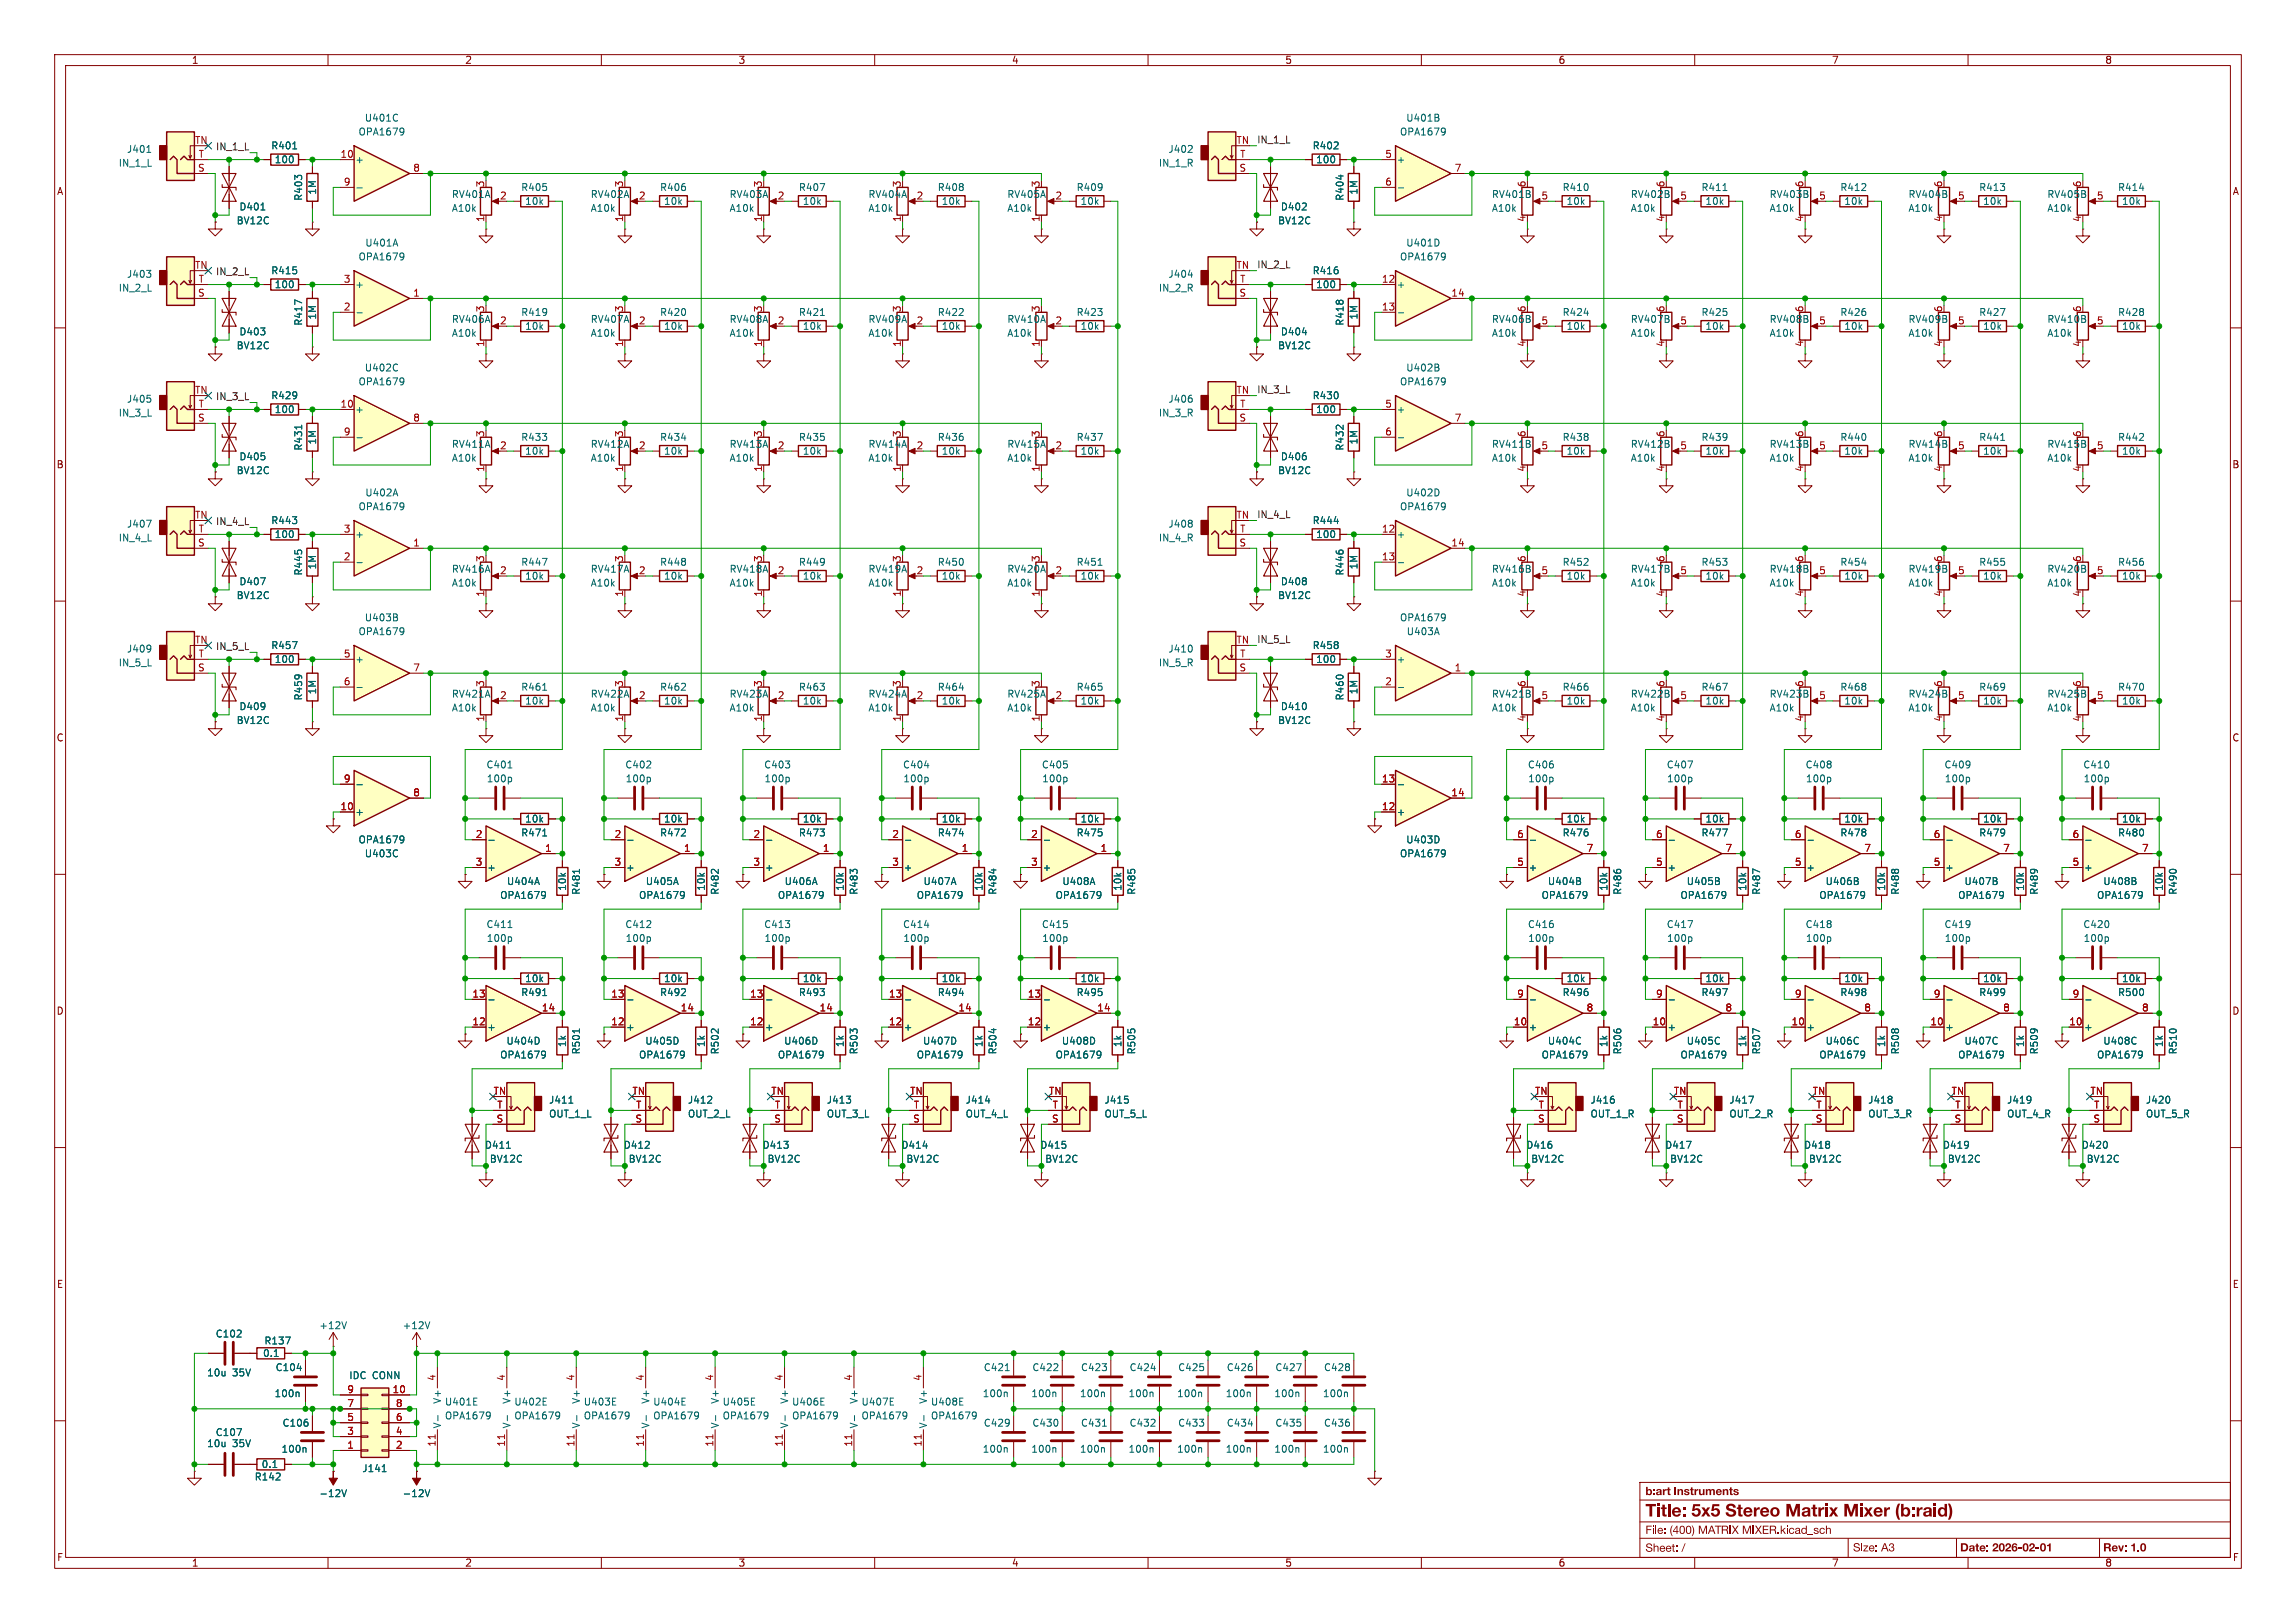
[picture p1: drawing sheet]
<svg xmlns="http://www.w3.org/2000/svg" width="420mm" height="297mm" viewBox="0 0 420 297" stroke-linecap="round" stroke-linejoin="round" font-family="sans-serif">
<defs><g id="words">
<text font-size="3.2" fill="#840000" x="301" y="278.5">Title: 5x5 Stereo Matrix Mixer (b:raid)</text>
<g font-size="2.1" fill="#840000">
<text x="301" y="274.2">b:art instruments</text>
<text x="301" y="281.3">File: (400)MATRIXMIXER.kicad_sch</text>
<text x="301" y="284.6">Sheet: /</text>
<text x="339" y="284.5">Size: A3</text>
<text x="358.5" y="284.5">Date: 2026-02-01</text>
<text x="384.7" y="284.5">Rev: 1.0</text>
</g>
<g font-size="1.8" fill="#840000">
<text x="35" y="11.9">1</text>
<text x="85" y="11.9">2</text>
<text x="135" y="11.9">3</text>
<text x="185" y="11.9">4</text>
<text x="235" y="11.9">5</text>
<text x="285" y="11.9">6</text>
<text x="335" y="11.9">7</text>
<text x="385" y="11.9">8</text>
<text x="10.3" y="35.9">A</text>
<text x="408.3" y="35.9">A</text>
<text x="10.3" y="85.9">B</text>
<text x="408.2" y="85.9">B</text>
<text x="10.3" y="135.9">C</text>
<text x="408.2" y="135.9">C</text>
<text x="10.3" y="185.9">D</text>
<text x="408.2" y="185.9">D</text>
<text x="10.3" y="235.9">E</text>
<text x="408.3" y="235.9">E</text>
<text x="10.3" y="285.9">F</text>
<text x="35" y="286.9">1</text>
<text x="85" y="286.9">2</text>
<text x="135" y="286.9">3</text>
<text x="185" y="286.9">4</text>
<text x="235" y="286.9">5</text>
<text x="285" y="286.9">6</text>
<text x="335" y="286.9">7</text>
<text x="385" y="286.9">8</text>
<text x="408.3" y="285.9">F</text>
</g>
<g font-size="1.8" fill="#006464">
<text x="66.6" y="22.5">U401C</text>
<text x="257.1" y="22.5">U401B</text>
<text x="23.1" y="28.2">J401</text>
<text x="49.5" y="27.5">R401</text>
<text x="65.5" y="25">OPA1679</text>
<text x="213.6" y="28.2">J402</text>
<text x="240" y="27.5">R402</text>
<text x="256" y="25">OPA1679</text>
<text x="21.6" y="30.7">IN_1_L</text>
<text x="50.2" y="30.1">100</text>
<text x="58" y="35.7" transform="rotate(-90 58 35.7)">1M</text>
<text x="64.9" y="30.1">+</text>
<text x="95.2" y="35.2">R405</text>
<text x="114" y="34.4" transform="rotate(-90 114 34.4)">3</text>
<text x="120.6" y="35.2">R406</text>
<text x="139.4" y="34.4" transform="rotate(-90 139.4 34.4)">3</text>
<text x="146" y="35.2">R407</text>
<text x="171.4" y="35.2">R408</text>
<text x="190.2" y="34.4" transform="rotate(-90 190.2 34.4)">3</text>
<text x="196.8" y="35.2">R409</text>
<text x="211.9" y="30.7">IN_1_R</text>
<text x="240.7" y="30.1">100</text>
<text x="248.5" y="35.7" transform="rotate(-90 248.5 35.7)">1M</text>
<text x="255.4" y="30.1">+</text>
<text x="279.1" y="34.4" transform="rotate(-90 279.1 34.4)">6</text>
<text x="285.7" y="35.2">R410</text>
<text x="304.5" y="34.4" transform="rotate(-90 304.5 34.4)">6</text>
<text x="311.1" y="35.2">R411</text>
<text x="329.9" y="34.4" transform="rotate(-90 329.9 34.4)">6</text>
<text x="336.5" y="35.2">R412</text>
<text x="355.3" y="34.4" transform="rotate(-90 355.3 34.4)">6</text>
<text x="361.9" y="35.2">R413</text>
<text x="380.7" y="34.4" transform="rotate(-90 380.7 34.4)">6</text>
<text x="387.3" y="35.2">R414</text>
<text x="43.2" y="41.2">BV12C</text>
<text x="43.7" y="38.7">D401</text>
<text x="55.5" y="36.8" transform="rotate(-90 55.5 36.8)">R403</text>
<text x="82.6" y="36.4">RV401A</text>
<text x="82.6" y="39">A10k</text>
<text x="96" y="37.7">10k</text>
<text x="108" y="36.4">RV402A</text>
<text x="108" y="39">A10k</text>
<text x="121.4" y="37.7">10k</text>
<text x="133.4" y="36.4">RV403A</text>
<text x="133.4" y="39">A10k</text>
<text x="146.8" y="37.7">10k</text>
<text x="158.8" y="36.4">RV404A</text>
<text x="158.8" y="39">A10k</text>
<text x="172.2" y="37.7">10k</text>
<text x="184.2" y="36.4">RV405A</text>
<text x="184.2" y="39">A10k</text>
<text x="197.6" y="37.7">10k</text>
<text x="233.7" y="41.2">BV12C</text>
<text x="234.2" y="38.7">D402</text>
<text x="246" y="36.8" transform="rotate(-90 246 36.8)">R404</text>
<text x="272.8" y="36.4">RV401B</text>
<text x="272.8" y="39">A10k</text>
<text x="286.5" y="37.7">10k</text>
<text x="298.2" y="36.4">RV402B</text>
<text x="298.2" y="39">A10k</text>
<text x="311.9" y="37.7">10k</text>
<text x="323.6" y="36.4">RV403B</text>
<text x="323.6" y="39">A10k</text>
<text x="337.3" y="37.7">10k</text>
<text x="349" y="36.4">RV404B</text>
<text x="349" y="39">A10k</text>
<text x="362.7" y="37.7">10k</text>
<text x="374.4" y="36.4">RV405B</text>
<text x="374.4" y="39">A10k</text>
<text x="388.1" y="37.7">10k</text>
<text x="65.5" y="47.9">OPA1679</text>
<text x="66.7" y="45.3">U401A</text>
<text x="256" y="47.9">OPA1679</text>
<text x="257.1" y="45.3">U401D</text>
<text x="21.6" y="53.6">IN_2_L</text>
<text x="23.1" y="51">J403</text>
<text x="49.5" y="50.4">R415</text>
<text x="50.2" y="52.9">100</text>
<text x="64.9" y="52.9">+</text>
<text x="211.9" y="53.6">IN_2_R</text>
<text x="213.6" y="51">J404</text>
<text x="240" y="50.4">R416</text>
<text x="240.7" y="52.9">100</text>
<text x="255.4" y="52.9">+</text>
<text x="55.5" y="59.7" transform="rotate(-90 55.5 59.7)">R417</text>
<text x="58" y="58.6" transform="rotate(-90 58 58.6)">1M</text>
<text x="82.6" y="59.3">RV406A</text>
<text x="88.6" y="57.2" transform="rotate(-90 88.6 57.2)">3</text>
<text x="95.2" y="58">R419</text>
<text x="108" y="59.3">RV407A</text>
<text x="114" y="57.2" transform="rotate(-90 114 57.2)">3</text>
<text x="120.6" y="58">R420</text>
<text x="133.4" y="59.3">RV408A</text>
<text x="139.4" y="57.2" transform="rotate(-90 139.4 57.2)">3</text>
<text x="146" y="58">R421</text>
<text x="158.8" y="59.3">RV409A</text>
<text x="164.8" y="57.2" transform="rotate(-90 164.8 57.2)">3</text>
<text x="171.4" y="58">R422</text>
<text x="184.2" y="59.3">RV410A</text>
<text x="190.2" y="57.2" transform="rotate(-90 190.2 57.2)">3</text>
<text x="196.8" y="58">R423</text>
<text x="246" y="59.7" transform="rotate(-90 246 59.7)">R418</text>
<text x="248.5" y="58.6" transform="rotate(-90 248.5 58.6)">1M</text>
<text x="272.8" y="59.3">RV406B</text>
<text x="279.1" y="57.2" transform="rotate(-90 279.1 57.2)">6</text>
<text x="285.7" y="58">R424</text>
<text x="298.2" y="59.3">RV407B</text>
<text x="304.5" y="57.2" transform="rotate(-90 304.5 57.2)">6</text>
<text x="311.1" y="58">R425</text>
<text x="323.6" y="59.3">RV408B</text>
<text x="329.9" y="57.2" transform="rotate(-90 329.9 57.2)">6</text>
<text x="336.5" y="58">R426</text>
<text x="349" y="59.3">RV409B</text>
<text x="355.3" y="57.2" transform="rotate(-90 355.3 57.2)">6</text>
<text x="361.9" y="58">R427</text>
<text x="374.4" y="59.3">RV410B</text>
<text x="380.7" y="57.2" transform="rotate(-90 380.7 57.2)">6</text>
<text x="387.3" y="58">R428</text>
<text x="43.2" y="64.1">BV12C</text>
<text x="43.7" y="61.6">D403</text>
<text x="82.6" y="61.8">A10k</text>
<text x="96" y="60.6">10k</text>
<text x="108" y="61.8">A10k</text>
<text x="121.4" y="60.6">10k</text>
<text x="133.4" y="61.8">A10k</text>
<text x="146.8" y="60.6">10k</text>
<text x="158.8" y="61.8">A10k</text>
<text x="172.2" y="60.6">10k</text>
<text x="184.2" y="61.8">A10k</text>
<text x="197.6" y="60.6">10k</text>
<text x="233.7" y="64.1">BV12C</text>
<text x="234.2" y="61.6">D404</text>
<text x="272.8" y="61.8">A10k</text>
<text x="286.5" y="60.6">10k</text>
<text x="298.2" y="61.8">A10k</text>
<text x="311.9" y="60.6">10k</text>
<text x="323.6" y="61.8">A10k</text>
<text x="337.3" y="60.6">10k</text>
<text x="349" y="61.8">A10k</text>
<text x="362.7" y="60.6">10k</text>
<text x="374.4" y="61.8">A10k</text>
<text x="388.1" y="60.6">10k</text>
<text x="65.5" y="70.7">OPA1679</text>
<text x="66.6" y="68.2">U402C</text>
<text x="256" y="70.7">OPA1679</text>
<text x="257.1" y="68.2">U402B</text>
<text x="21.6" y="76.4">IN_3_L</text>
<text x="23.1" y="73.9">J405</text>
<text x="49.5" y="73.3">R429</text>
<text x="50.2" y="75.8">100</text>
<text x="64.9" y="75.8">+</text>
<text x="211.9" y="76.4">IN_3_R</text>
<text x="213.6" y="73.9">J406</text>
<text x="240" y="73.3">R430</text>
<text x="240.7" y="75.8">100</text>
<text x="255.4" y="75.8">+</text>
<text x="55.5" y="82.6" transform="rotate(-90 55.5 82.6)">R431</text>
<text x="58" y="81.4" transform="rotate(-90 58 81.4)">1M</text>
<text x="82.6" y="82.1">RV411A</text>
<text x="95.2" y="80.9">R433</text>
<text x="96" y="83.4">10k</text>
<text x="108" y="82.1">RV412A</text>
<text x="114" y="80.1" transform="rotate(-90 114 80.1)">3</text>
<text x="120.6" y="80.9">R434</text>
<text x="121.4" y="83.4">10k</text>
<text x="133.4" y="82.1">RV413A</text>
<text x="139.4" y="80.1" transform="rotate(-90 139.4 80.1)">3</text>
<text x="146" y="80.9">R435</text>
<text x="146.8" y="83.4">10k</text>
<text x="158.8" y="82.1">RV414A</text>
<text x="171.4" y="80.9">R436</text>
<text x="172.2" y="83.4">10k</text>
<text x="184.2" y="82.1">RV415A</text>
<text x="190.2" y="80.1" transform="rotate(-90 190.2 80.1)">3</text>
<text x="196.8" y="80.9">R437</text>
<text x="197.6" y="83.4">10k</text>
<text x="246" y="82.6" transform="rotate(-90 246 82.6)">R432</text>
<text x="248.5" y="81.4" transform="rotate(-90 248.5 81.4)">1M</text>
<text x="272.8" y="82.1">RV411B</text>
<text x="279.1" y="80.1" transform="rotate(-90 279.1 80.1)">6</text>
<text x="285.7" y="80.9">R438</text>
<text x="286.5" y="83.4">10k</text>
<text x="298.2" y="82.1">RV412B</text>
<text x="304.5" y="80.1" transform="rotate(-90 304.5 80.1)">6</text>
<text x="311.1" y="80.9">R439</text>
<text x="311.9" y="83.4">10k</text>
<text x="323.6" y="82.1">RV413B</text>
<text x="329.9" y="80.1" transform="rotate(-90 329.9 80.1)">6</text>
<text x="336.5" y="80.9">R440</text>
<text x="337.3" y="83.4">10k</text>
<text x="349" y="82.1">RV414B</text>
<text x="355.3" y="80.1" transform="rotate(-90 355.3 80.1)">6</text>
<text x="361.9" y="80.9">R441</text>
<text x="362.7" y="83.4">10k</text>
<text x="374.4" y="82.1">RV415B</text>
<text x="380.7" y="80.1" transform="rotate(-90 380.7 80.1)">6</text>
<text x="387.3" y="80.9">R442</text>
<text x="388.1" y="83.4">10k</text>
<text x="43.2" y="87">BV12C</text>
<text x="43.7" y="84.4">D405</text>
<text x="82.6" y="84.7">A10k</text>
<text x="108" y="84.7">A10k</text>
<text x="133.4" y="84.7">A10k</text>
<text x="158.8" y="84.7">A10k</text>
<text x="184.2" y="84.7">A10k</text>
<text x="233.7" y="87">BV12C</text>
<text x="234.2" y="84.4">D406</text>
<text x="272.8" y="84.7">A10k</text>
<text x="298.2" y="84.7">A10k</text>
<text x="323.6" y="84.7">A10k</text>
<text x="349" y="84.7">A10k</text>
<text x="374.4" y="84.7">A10k</text>
<text x="65.5" y="93.6">OPA1679</text>
<text x="66.7" y="91">U402A</text>
<text x="256" y="93.6">OPA1679</text>
<text x="257.1" y="91">U402D</text>
<text x="21.6" y="99.3">IN_4_L</text>
<text x="23.1" y="96.7">J407</text>
<text x="49.5" y="96.1">R443</text>
<text x="50.2" y="98.7">100</text>
<text x="64.9" y="98.7">+</text>
<text x="211.9" y="99.3">IN_4_R</text>
<text x="213.6" y="96.7">J408</text>
<text x="240" y="96.1">R444</text>
<text x="240.7" y="98.7">100</text>
<text x="255.4" y="98.7">+</text>
<text x="43.7" y="107.3">D407</text>
<text x="55.5" y="105.4" transform="rotate(-90 55.5 105.4)">R445</text>
<text x="58" y="104.3" transform="rotate(-90 58 104.3)">1M</text>
<text x="82.6" y="105">RV416A</text>
<text x="82.6" y="107.5">A10k</text>
<text x="88.6" y="102.9" transform="rotate(-90 88.6 102.9)">3</text>
<text x="95.2" y="103.7">R447</text>
<text x="96" y="106.3">10k</text>
<text x="108" y="105">RV417A</text>
<text x="108" y="107.5">A10k</text>
<text x="114" y="102.9" transform="rotate(-90 114 102.9)">3</text>
<text x="120.6" y="103.7">R448</text>
<text x="121.4" y="106.3">10k</text>
<text x="133.4" y="105">RV418A</text>
<text x="133.4" y="107.5">A10k</text>
<text x="139.4" y="102.9" transform="rotate(-90 139.4 102.9)">3</text>
<text x="146" y="103.7">R449</text>
<text x="146.8" y="106.3">10k</text>
<text x="158.8" y="105">RV419A</text>
<text x="158.8" y="107.5">A10k</text>
<text x="164.8" y="102.9" transform="rotate(-90 164.8 102.9)">3</text>
<text x="171.4" y="103.7">R450</text>
<text x="172.2" y="106.3">10k</text>
<text x="184.2" y="105">RV420A</text>
<text x="184.2" y="107.5">A10k</text>
<text x="190.2" y="102.9" transform="rotate(-90 190.2 102.9)">3</text>
<text x="196.8" y="103.7">R451</text>
<text x="197.6" y="106.3">10k</text>
<text x="234.2" y="107.3">D408</text>
<text x="246" y="105.4" transform="rotate(-90 246 105.4)">R446</text>
<text x="248.5" y="104.3" transform="rotate(-90 248.5 104.3)">1M</text>
<text x="272.8" y="105">RV416B</text>
<text x="272.8" y="107.5">A10k</text>
<text x="279.1" y="102.9" transform="rotate(-90 279.1 102.9)">6</text>
<text x="285.7" y="103.7">R452</text>
<text x="286.5" y="106.3">10k</text>
<text x="298.2" y="105">RV417B</text>
<text x="298.2" y="107.5">A10k</text>
<text x="304.5" y="102.9" transform="rotate(-90 304.5 102.9)">6</text>
<text x="311.1" y="103.7">R453</text>
<text x="311.9" y="106.3">10k</text>
<text x="323.6" y="105">RV418B</text>
<text x="323.6" y="107.5">A10k</text>
<text x="329.9" y="102.9" transform="rotate(-90 329.9 102.9)">6</text>
<text x="336.5" y="103.7">R454</text>
<text x="337.3" y="106.3">10k</text>
<text x="349" y="105">RV419B</text>
<text x="349" y="107.5">A10k</text>
<text x="355.3" y="102.9" transform="rotate(-90 355.3 102.9)">6</text>
<text x="361.9" y="103.7">R455</text>
<text x="362.7" y="106.3">10k</text>
<text x="374.4" y="105">RV420B</text>
<text x="374.4" y="107.5">A10k</text>
<text x="380.7" y="102.9" transform="rotate(-90 380.7 102.9)">6</text>
<text x="387.3" y="103.7">R456</text>
<text x="388.1" y="106.3">10k</text>
<text x="43.2" y="109.8">BV12C</text>
<text x="66.6" y="113.9">U403B</text>
<text x="233.7" y="109.8">BV12C</text>
<text x="256" y="113.9">OPA1679</text>
<text x="23.1" y="119.6">J409</text>
<text x="49.5" y="119">R457</text>
<text x="65.5" y="116.4">OPA1679</text>
<text x="213.6" y="119.6">J410</text>
<text x="240" y="119">R458</text>
<text x="257.2" y="116.4">U403A</text>
<text x="21.6" y="122.1">IN_5_L</text>
<text x="50.2" y="121.5">100</text>
<text x="64.9" y="121.5">+</text>
<text x="114" y="125.8" transform="rotate(-90 114 125.8)">3</text>
<text x="139.4" y="125.8" transform="rotate(-90 139.4 125.8)">3</text>
<text x="190.2" y="125.8" transform="rotate(-90 190.2 125.8)">3</text>
<text x="211.9" y="122.1">IN_5_R</text>
<text x="240.7" y="121.5">100</text>
<text x="255.4" y="121.5">+</text>
<text x="279.1" y="125.8" transform="rotate(-90 279.1 125.8)">6</text>
<text x="304.5" y="125.8" transform="rotate(-90 304.5 125.8)">6</text>
<text x="329.9" y="125.8" transform="rotate(-90 329.9 125.8)">6</text>
<text x="355.3" y="125.8" transform="rotate(-90 355.3 125.8)">6</text>
<text x="380.7" y="125.8" transform="rotate(-90 380.7 125.8)">6</text>
<text x="43.7" y="130.1">D409</text>
<text x="55.5" y="128.3" transform="rotate(-90 55.5 128.3)">R459</text>
<text x="58" y="127.2" transform="rotate(-90 58 127.2)">1M</text>
<text x="82.6" y="127.9">RV421A</text>
<text x="82.6" y="130.4">A10k</text>
<text x="95.2" y="126.6">R461</text>
<text x="96" y="129.1">10k</text>
<text x="108" y="127.9">RV422A</text>
<text x="108" y="130.4">A10k</text>
<text x="120.6" y="126.6">R462</text>
<text x="121.4" y="129.1">10k</text>
<text x="133.4" y="127.9">RV423A</text>
<text x="133.4" y="130.4">A10k</text>
<text x="146" y="126.6">R463</text>
<text x="146.8" y="129.1">10k</text>
<text x="158.8" y="127.9">RV424A</text>
<text x="158.8" y="130.4">A10k</text>
<text x="171.4" y="126.6">R464</text>
<text x="172.2" y="129.1">10k</text>
<text x="184.2" y="127.9">RV425A</text>
<text x="184.2" y="130.4">A10k</text>
<text x="196.8" y="126.6">R465</text>
<text x="197.6" y="129.1">10k</text>
<text x="234.2" y="130.1">D410</text>
<text x="246" y="128.3" transform="rotate(-90 246 128.3)">R460</text>
<text x="248.5" y="127.2" transform="rotate(-90 248.5 127.2)">1M</text>
<text x="272.8" y="127.9">RV421B</text>
<text x="272.8" y="130.4">A10k</text>
<text x="285.7" y="126.6">R466</text>
<text x="286.5" y="129.1">10k</text>
<text x="298.2" y="127.9">RV422B</text>
<text x="298.2" y="130.4">A10k</text>
<text x="311.1" y="126.6">R467</text>
<text x="311.9" y="129.1">10k</text>
<text x="323.6" y="127.9">RV423B</text>
<text x="323.6" y="130.4">A10k</text>
<text x="336.5" y="126.6">R468</text>
<text x="337.3" y="129.1">10k</text>
<text x="349" y="127.9">RV424B</text>
<text x="349" y="130.4">A10k</text>
<text x="361.9" y="126.6">R469</text>
<text x="362.7" y="129.1">10k</text>
<text x="374.4" y="127.9">RV425B</text>
<text x="374.4" y="130.4">A10k</text>
<text x="387.3" y="126.6">R470</text>
<text x="388.1" y="129.1">10k</text>
<text x="43.2" y="132.7">BV12C</text>
<text x="233.7" y="132.7">BV12C</text>
<text x="88.9" y="140.8">C401</text>
<text x="88.9" y="143.4">100p</text>
<text x="114.3" y="140.8">C402</text>
<text x="114.3" y="143.4">100p</text>
<text x="139.7" y="140.8">C403</text>
<text x="139.7" y="143.4">100p</text>
<text x="165.1" y="140.8">C404</text>
<text x="165.1" y="143.4">100p</text>
<text x="190.5" y="140.8">C405</text>
<text x="190.5" y="143.4">100p</text>
<text x="279.4" y="140.8">C406</text>
<text x="279.4" y="143.4">100p</text>
<text x="304.8" y="140.8">C407</text>
<text x="304.8" y="143.4">100p</text>
<text x="330.2" y="140.8">C408</text>
<text x="330.2" y="143.4">100p</text>
<text x="355.6" y="140.8">C409</text>
<text x="355.6" y="143.4">100p</text>
<text x="381" y="140.8">C410</text>
<text x="381" y="143.4">100p</text>
<text x="64.9" y="149.5">+</text>
<text x="255.4" y="149.5">+</text>
<text x="65.5" y="154.5">OPA1679</text>
<text x="95.2" y="153.3">R471</text>
<text x="96" y="150.7">10k</text>
<text x="120.6" y="153.3">R472</text>
<text x="121.4" y="150.7">10k</text>
<text x="146" y="153.3">R473</text>
<text x="146.8" y="150.7">10k</text>
<text x="171.4" y="153.3">R474</text>
<text x="172.2" y="150.7">10k</text>
<text x="196.8" y="153.3">R475</text>
<text x="197.6" y="150.7">10k</text>
<text x="257.1" y="154.5">U403D</text>
<text x="285.7" y="153.3">R476</text>
<text x="286.5" y="150.7">10k</text>
<text x="311.1" y="153.3">R477</text>
<text x="311.9" y="150.7">10k</text>
<text x="336.5" y="153.3">R478</text>
<text x="337.3" y="150.7">10k</text>
<text x="361.9" y="153.3">R479</text>
<text x="362.7" y="150.7">10k</text>
<text x="387.3" y="153.3">R480</text>
<text x="388.1" y="150.7">10k</text>
<text x="66.6" y="157.1">U403C</text>
<text x="89" y="159.6">+</text>
<text x="114.4" y="159.6">+</text>
<text x="139.8" y="159.6">+</text>
<text x="165.2" y="159.6">+</text>
<text x="190.6" y="159.6">+</text>
<text x="256" y="157.1">OPA1679</text>
<text x="279.5" y="159.6">+</text>
<text x="304.9" y="159.6">+</text>
<text x="330.3" y="159.6">+</text>
<text x="355.7" y="159.6">+</text>
<text x="381.1" y="159.6">+</text>
<text x="91.4" y="164.7">OPA1679</text>
<text x="92.6" y="162.2">U404A</text>
<text x="103.7" y="163.1" transform="rotate(-90 103.7 163.1)">10k</text>
<text x="106.3" y="163.8" transform="rotate(-90 106.3 163.8)">R481</text>
<text x="116.8" y="164.7">OPA1679</text>
<text x="118" y="162.2">U405A</text>
<text x="129.1" y="163.1" transform="rotate(-90 129.1 163.1)">10k</text>
<text x="131.7" y="163.8" transform="rotate(-90 131.7 163.8)">R482</text>
<text x="142.2" y="164.7">OPA1679</text>
<text x="143.4" y="162.2">U406A</text>
<text x="154.5" y="163.1" transform="rotate(-90 154.5 163.1)">10k</text>
<text x="157.1" y="163.8" transform="rotate(-90 157.1 163.8)">R483</text>
<text x="167.6" y="164.7">OPA1679</text>
<text x="168.8" y="162.2">U407A</text>
<text x="179.9" y="163.1" transform="rotate(-90 179.9 163.1)">10k</text>
<text x="182.5" y="163.8" transform="rotate(-90 182.5 163.8)">R484</text>
<text x="193" y="164.7">OPA1679</text>
<text x="194.2" y="162.2">U408A</text>
<text x="205.3" y="163.1" transform="rotate(-90 205.3 163.1)">10k</text>
<text x="207.9" y="163.8" transform="rotate(-90 207.9 163.8)">R485</text>
<text x="281.9" y="164.7">OPA1679</text>
<text x="283" y="162.2">U404B</text>
<text x="294.2" y="163.1" transform="rotate(-90 294.2 163.1)">10k</text>
<text x="296.8" y="163.8" transform="rotate(-90 296.8 163.8)">R486</text>
<text x="307.3" y="164.7">OPA1679</text>
<text x="308.4" y="162.2">U405B</text>
<text x="319.6" y="163.1" transform="rotate(-90 319.6 163.1)">10k</text>
<text x="322.2" y="163.8" transform="rotate(-90 322.2 163.8)">R487</text>
<text x="332.7" y="164.7">OPA1679</text>
<text x="333.8" y="162.2">U406B</text>
<text x="345" y="163.1" transform="rotate(-90 345 163.1)">10k</text>
<text x="347.6" y="163.8" transform="rotate(-90 347.6 163.8)">R488</text>
<text x="358.1" y="164.7">OPA1679</text>
<text x="359.2" y="162.2">U407B</text>
<text x="370.4" y="163.1" transform="rotate(-90 370.4 163.1)">10k</text>
<text x="373" y="163.8" transform="rotate(-90 373 163.8)">R489</text>
<text x="383.5" y="164.7">OPA1679</text>
<text x="384.6" y="162.2">U408B</text>
<text x="395.8" y="163.1" transform="rotate(-90 395.8 163.1)">10k</text>
<text x="398.4" y="163.8" transform="rotate(-90 398.4 163.8)">R490</text>
<text x="88.9" y="170">C411</text>
<text x="88.9" y="172.6">100p</text>
<text x="114.3" y="170">C412</text>
<text x="114.3" y="172.6">100p</text>
<text x="139.7" y="170">C413</text>
<text x="139.7" y="172.6">100p</text>
<text x="165.1" y="170">C414</text>
<text x="165.1" y="172.6">100p</text>
<text x="190.5" y="170">C415</text>
<text x="190.5" y="172.6">100p</text>
<text x="279.4" y="170">C416</text>
<text x="279.4" y="172.6">100p</text>
<text x="304.8" y="170">C417</text>
<text x="304.8" y="172.6">100p</text>
<text x="330.2" y="170">C418</text>
<text x="330.2" y="172.6">100p</text>
<text x="355.6" y="170">C419</text>
<text x="355.6" y="172.6">100p</text>
<text x="381" y="170">C420</text>
<text x="381" y="172.6">100p</text>
<text x="96" y="179.9">10k</text>
<text x="121.4" y="179.9">10k</text>
<text x="146.8" y="179.9">10k</text>
<text x="172.2" y="179.9">10k</text>
<text x="197.6" y="179.9">10k</text>
<text x="286.5" y="179.9">10k</text>
<text x="311.9" y="179.9">10k</text>
<text x="337.3" y="179.9">10k</text>
<text x="362.7" y="179.9">10k</text>
<text x="388.1" y="179.9">10k</text>
<text x="95.2" y="182.5">R491</text>
<text x="120.6" y="182.5">R492</text>
<text x="146" y="182.5">R493</text>
<text x="171.4" y="182.5">R494</text>
<text x="196.8" y="182.5">R495</text>
<text x="285.7" y="182.5">R496</text>
<text x="311.1" y="182.5">R497</text>
<text x="336.5" y="182.5">R498</text>
<text x="361.9" y="182.5">R499</text>
<text x="387.3" y="182.5">R500</text>
<text x="89" y="188.8">+</text>
<text x="92.5" y="191.4">U404D</text>
<text x="103.7" y="191.7" transform="rotate(-90 103.7 191.7)">1k</text>
<text x="114.4" y="188.8">+</text>
<text x="117.9" y="191.4">U405D</text>
<text x="129.1" y="191.7" transform="rotate(-90 129.1 191.7)">1k</text>
<text x="139.8" y="188.8">+</text>
<text x="143.3" y="191.4">U406D</text>
<text x="154.5" y="191.7" transform="rotate(-90 154.5 191.7)">1k</text>
<text x="165.2" y="188.8">+</text>
<text x="168.7" y="191.4">U407D</text>
<text x="179.9" y="191.7" transform="rotate(-90 179.9 191.7)">1k</text>
<text x="190.6" y="188.8">+</text>
<text x="194.1" y="191.4">U408D</text>
<text x="205.3" y="191.7" transform="rotate(-90 205.3 191.7)">1k</text>
<text x="279.5" y="188.8">+</text>
<text x="283" y="191.4">U404C</text>
<text x="294.2" y="191.7" transform="rotate(-90 294.2 191.7)">1k</text>
<text x="304.9" y="188.8">+</text>
<text x="308.4" y="191.4">U405C</text>
<text x="319.6" y="191.7" transform="rotate(-90 319.6 191.7)">1k</text>
<text x="330.3" y="188.8">+</text>
<text x="333.8" y="191.4">U406C</text>
<text x="345" y="191.7" transform="rotate(-90 345 191.7)">1k</text>
<text x="355.7" y="188.8">+</text>
<text x="359.2" y="191.4">U407C</text>
<text x="370.4" y="191.7" transform="rotate(-90 370.4 191.7)">1k</text>
<text x="381.1" y="188.8">+</text>
<text x="384.6" y="191.4">U408C</text>
<text x="395.8" y="191.7" transform="rotate(-90 395.8 191.7)">1k</text>
<text x="91.4" y="193.9">OPA1679</text>
<text x="106.3" y="193.1" transform="rotate(-90 106.3 193.1)">R501</text>
<text x="116.8" y="193.9">OPA1679</text>
<text x="131.7" y="193.1" transform="rotate(-90 131.7 193.1)">R502</text>
<text x="142.2" y="193.9">OPA1679</text>
<text x="157.1" y="193.1" transform="rotate(-90 157.1 193.1)">R503</text>
<text x="167.6" y="193.9">OPA1679</text>
<text x="182.5" y="193.1" transform="rotate(-90 182.5 193.1)">R504</text>
<text x="193" y="193.9">OPA1679</text>
<text x="207.9" y="193.1" transform="rotate(-90 207.9 193.1)">R505</text>
<text x="281.9" y="193.9">OPA1679</text>
<text x="296.8" y="193.1" transform="rotate(-90 296.8 193.1)">R506</text>
<text x="307.3" y="193.9">OPA1679</text>
<text x="322.2" y="193.1" transform="rotate(-90 322.2 193.1)">R507</text>
<text x="332.7" y="193.9">OPA1679</text>
<text x="347.6" y="193.1" transform="rotate(-90 347.6 193.1)">R508</text>
<text x="358.1" y="193.9">OPA1679</text>
<text x="373" y="193.1" transform="rotate(-90 373 193.1)">R509</text>
<text x="383.5" y="193.9">OPA1679</text>
<text x="398.4" y="193.1" transform="rotate(-90 398.4 193.1)">R510</text>
<text x="100.3" y="202.2">J411</text>
<text x="125.7" y="202.2">J412</text>
<text x="151.1" y="202.2">J413</text>
<text x="176.5" y="202.2">J414</text>
<text x="201.9" y="202.2">J415</text>
<text x="290.8" y="202.2">J416</text>
<text x="316.2" y="202.2">J417</text>
<text x="341.6" y="202.2">J418</text>
<text x="367" y="202.2">J419</text>
<text x="392.4" y="202.2">J420</text>
<text x="100.3" y="204.7">OUT_1_L</text>
<text x="125.7" y="204.7">OUT_2_L</text>
<text x="151.1" y="204.7">OUT_3_L</text>
<text x="176.5" y="204.7">OUT_4_L</text>
<text x="201.9" y="204.7">OUT_5_L</text>
<text x="290.8" y="204.7">OUT_1_R</text>
<text x="316.2" y="204.7">OUT_2_R</text>
<text x="341.6" y="204.7">OUT_3_R</text>
<text x="367" y="204.7">OUT_4_R</text>
<text x="392.4" y="204.7">OUT_5_R</text>
<text x="88.6" y="210.4">D411</text>
<text x="89.5" y="213">BV12C</text>
<text x="114" y="210.4">D412</text>
<text x="114.9" y="213">BV12C</text>
<text x="139.4" y="210.4">D413</text>
<text x="140.3" y="213">BV12C</text>
<text x="164.8" y="210.4">D414</text>
<text x="165.7" y="213">BV12C</text>
<text x="190.2" y="210.4">D415</text>
<text x="191.1" y="213">BV12C</text>
<text x="279.1" y="210.4">D416</text>
<text x="280" y="213">BV12C</text>
<text x="304.5" y="210.4">D417</text>
<text x="305.4" y="213">BV12C</text>
<text x="329.9" y="210.4">D418</text>
<text x="330.8" y="213">BV12C</text>
<text x="355.3" y="210.4">D419</text>
<text x="356.2" y="213">BV12C</text>
<text x="380.7" y="210.4">D420</text>
<text x="381.6" y="213">BV12C</text>
<text x="39.4" y="245">C102</text>
<text x="58.3" y="243.4">+12V</text>
<text x="73.6" y="243.4">+12V</text>
<text x="48" y="248.5">0.1</text>
<text x="48.3" y="246.2">R137</text>
<text x="50.3" y="251.1">C104</text>
<text x="179.9" y="251.1">C421</text>
<text x="188.7" y="251.1">C422</text>
<text x="197.6" y="251.1">C423</text>
<text x="206.5" y="251.1">C424</text>
<text x="215.4" y="251.1">C425</text>
<text x="224.3" y="251.1">C426</text>
<text x="233.2" y="251.1">C427</text>
<text x="242.1" y="251.1">C428</text>
<text x="37.8" y="252.1">10u</text>
<text x="42.5" y="252.1">35V</text>
<text x="50.1" y="255.9">100n</text>
<text x="63.8" y="252.6">IDC</text>
<text x="68.1" y="252.6">CONN</text>
<text x="80.9" y="257" transform="rotate(-90 80.9 257)">V+</text>
<text x="81.3" y="257.4">U401E</text>
<text x="93.6" y="257" transform="rotate(-90 93.6 257)">V+</text>
<text x="94" y="257.4">U402E</text>
<text x="106.3" y="257" transform="rotate(-90 106.3 257)">V+</text>
<text x="106.7" y="257.4">U403E</text>
<text x="119" y="257" transform="rotate(-90 119 257)">V+</text>
<text x="119.4" y="257.4">U404E</text>
<text x="131.7" y="257" transform="rotate(-90 131.7 257)">V+</text>
<text x="132.1" y="257.4">U405E</text>
<text x="144.4" y="257" transform="rotate(-90 144.4 257)">V+</text>
<text x="144.8" y="257.4">U406E</text>
<text x="157.1" y="257" transform="rotate(-90 157.1 257)">V+</text>
<text x="157.5" y="257.4">U407E</text>
<text x="169.8" y="257" transform="rotate(-90 169.8 257)">V+</text>
<text x="170.2" y="257.4">U408E</text>
<text x="179.7" y="255.9">100n</text>
<text x="188.6" y="255.9">100n</text>
<text x="197.4" y="255.9">100n</text>
<text x="206.3" y="255.9">100n</text>
<text x="215.2" y="255.9">100n</text>
<text x="224.1" y="255.9">100n</text>
<text x="233" y="255.9">100n</text>
<text x="241.9" y="255.9">100n</text>
<text x="39.4" y="263">C107</text>
<text x="51.6" y="261.3">C106</text>
<text x="80.9" y="261.5" transform="rotate(-90 80.9 261.5)">V-</text>
<text x="81.3" y="259.9">OPA1679</text>
<text x="93.6" y="261.5" transform="rotate(-90 93.6 261.5)">V-</text>
<text x="94" y="259.9">OPA1679</text>
<text x="106.3" y="261.5" transform="rotate(-90 106.3 261.5)">V-</text>
<text x="106.7" y="259.9">OPA1679</text>
<text x="119" y="261.5" transform="rotate(-90 119 261.5)">V-</text>
<text x="119.4" y="259.9">OPA1679</text>
<text x="131.7" y="261.5" transform="rotate(-90 131.7 261.5)">V-</text>
<text x="132.1" y="259.9">OPA1679</text>
<text x="144.4" y="261.5" transform="rotate(-90 144.4 261.5)">V-</text>
<text x="144.8" y="259.9">OPA1679</text>
<text x="157.1" y="261.5" transform="rotate(-90 157.1 261.5)">V-</text>
<text x="157.5" y="259.9">OPA1679</text>
<text x="169.8" y="261.5" transform="rotate(-90 169.8 261.5)">V-</text>
<text x="170.2" y="259.9">OPA1679</text>
<text x="179.9" y="261.3">C429</text>
<text x="188.7" y="261.3">C430</text>
<text x="197.6" y="261.3">C431</text>
<text x="206.5" y="261.3">C432</text>
<text x="215.4" y="261.3">C433</text>
<text x="224.3" y="261.3">C434</text>
<text x="233.2" y="261.3">C435</text>
<text x="242.1" y="261.3">C436</text>
<text x="37.8" y="265">10u</text>
<text x="42.5" y="265">35V</text>
<text x="47.8" y="268.8">0.1</text>
<text x="51.4" y="266">100n</text>
<text x="66.2" y="269.6">J141</text>
<text x="179.7" y="266">100n</text>
<text x="188.6" y="266">100n</text>
<text x="197.4" y="266">100n</text>
<text x="206.3" y="266">100n</text>
<text x="215.2" y="266">100n</text>
<text x="224.1" y="266">100n</text>
<text x="233" y="266">100n</text>
<text x="241.9" y="266">100n</text>
<text x="46.5" y="271.1">R142</text>
<text x="58.3" y="274.2">-12V</text>
<text x="73.6" y="274.2">-12V</text>
</g>
<g font-size="1.8" fill="#a90000">
<text x="35.6" y="26.4">TN</text>
<text x="36.2" y="29">T</text>
<text x="62.2" y="29">10</text>
<text x="226.1" y="26.4">TN</text>
<text x="226.7" y="29">T</text>
<text x="253.3" y="29">5</text>
<text x="36.1" y="31.5">S</text>
<text x="62.8" y="34">9</text>
<text x="75.5" y="31.5">8</text>
<text x="88.6" y="34.4" transform="rotate(-90 88.6 34.4)">3</text>
<text x="164.8" y="34.4" transform="rotate(-90 164.8 34.4)">3</text>
<text x="226.6" y="31.5">S</text>
<text x="253.3" y="34">6</text>
<text x="266" y="31.5">7</text>
<text x="88.6" y="40.7" transform="rotate(-90 88.6 40.7)">1</text>
<text x="91.4" y="36.6">2</text>
<text x="114" y="40.7" transform="rotate(-90 114 40.7)">1</text>
<text x="116.8" y="36.6">2</text>
<text x="139.4" y="40.7" transform="rotate(-90 139.4 40.7)">1</text>
<text x="142.2" y="36.6">2</text>
<text x="164.8" y="40.7" transform="rotate(-90 164.8 40.7)">1</text>
<text x="167.6" y="36.6">2</text>
<text x="190.2" y="40.7" transform="rotate(-90 190.2 40.7)">1</text>
<text x="193" y="36.6">2</text>
<text x="279.1" y="40.7" transform="rotate(-90 279.1 40.7)">4</text>
<text x="281.9" y="36.6">5</text>
<text x="304.5" y="40.7" transform="rotate(-90 304.5 40.7)">4</text>
<text x="307.3" y="36.6">5</text>
<text x="329.9" y="40.7" transform="rotate(-90 329.9 40.7)">4</text>
<text x="332.7" y="36.6">5</text>
<text x="355.3" y="40.7" transform="rotate(-90 355.3 40.7)">4</text>
<text x="358.1" y="36.6">5</text>
<text x="380.7" y="40.7" transform="rotate(-90 380.7 40.7)">4</text>
<text x="383.5" y="36.6">5</text>
<text x="35.6" y="49.3">TN</text>
<text x="36.2" y="51.8">T</text>
<text x="62.8" y="51.8">3</text>
<text x="226.1" y="49.3">TN</text>
<text x="226.7" y="51.8">T</text>
<text x="252.7" y="51.8">12</text>
<text x="36.1" y="54.4">S</text>
<text x="62.8" y="56.9">2</text>
<text x="75.5" y="54.4">1</text>
<text x="91.4" y="59.4">2</text>
<text x="116.8" y="59.4">2</text>
<text x="142.2" y="59.4">2</text>
<text x="167.6" y="59.4">2</text>
<text x="193" y="59.4">2</text>
<text x="226.6" y="54.4">S</text>
<text x="252.7" y="56.9">13</text>
<text x="265.4" y="54.4">14</text>
<text x="281.9" y="59.4">5</text>
<text x="307.3" y="59.4">5</text>
<text x="332.7" y="59.4">5</text>
<text x="358.1" y="59.4">5</text>
<text x="383.5" y="59.4">5</text>
<text x="88.6" y="63.6" transform="rotate(-90 88.6 63.6)">1</text>
<text x="114" y="63.6" transform="rotate(-90 114 63.6)">1</text>
<text x="139.4" y="63.6" transform="rotate(-90 139.4 63.6)">1</text>
<text x="164.8" y="63.6" transform="rotate(-90 164.8 63.6)">1</text>
<text x="190.2" y="63.6" transform="rotate(-90 190.2 63.6)">1</text>
<text x="279.1" y="63.6" transform="rotate(-90 279.1 63.6)">4</text>
<text x="304.5" y="63.6" transform="rotate(-90 304.5 63.6)">4</text>
<text x="329.9" y="63.6" transform="rotate(-90 329.9 63.6)">4</text>
<text x="355.3" y="63.6" transform="rotate(-90 355.3 63.6)">4</text>
<text x="380.7" y="63.6" transform="rotate(-90 380.7 63.6)">4</text>
<text x="35.6" y="72.1">TN</text>
<text x="36.1" y="77.2">S</text>
<text x="36.2" y="74.7">T</text>
<text x="62.2" y="74.7">10</text>
<text x="75.5" y="77.2">8</text>
<text x="226.1" y="72.1">TN</text>
<text x="226.6" y="77.2">S</text>
<text x="226.7" y="74.7">T</text>
<text x="253.3" y="74.7">5</text>
<text x="266" y="77.2">7</text>
<text x="62.8" y="79.8">9</text>
<text x="88.6" y="80.1" transform="rotate(-90 88.6 80.1)">3</text>
<text x="91.4" y="82.3">2</text>
<text x="116.8" y="82.3">2</text>
<text x="142.2" y="82.3">2</text>
<text x="164.8" y="80.1" transform="rotate(-90 164.8 80.1)">3</text>
<text x="167.6" y="82.3">2</text>
<text x="193" y="82.3">2</text>
<text x="253.3" y="79.8">6</text>
<text x="281.9" y="82.3">5</text>
<text x="307.3" y="82.3">5</text>
<text x="332.7" y="82.3">5</text>
<text x="358.1" y="82.3">5</text>
<text x="383.5" y="82.3">5</text>
<text x="88.6" y="86.4" transform="rotate(-90 88.6 86.4)">1</text>
<text x="114" y="86.4" transform="rotate(-90 114 86.4)">1</text>
<text x="139.4" y="86.4" transform="rotate(-90 139.4 86.4)">1</text>
<text x="164.8" y="86.4" transform="rotate(-90 164.8 86.4)">1</text>
<text x="190.2" y="86.4" transform="rotate(-90 190.2 86.4)">1</text>
<text x="279.1" y="86.4" transform="rotate(-90 279.1 86.4)">4</text>
<text x="304.5" y="86.4" transform="rotate(-90 304.5 86.4)">4</text>
<text x="329.9" y="86.4" transform="rotate(-90 329.9 86.4)">4</text>
<text x="355.3" y="86.4" transform="rotate(-90 355.3 86.4)">4</text>
<text x="380.7" y="86.4" transform="rotate(-90 380.7 86.4)">4</text>
<text x="35.6" y="95">TN</text>
<text x="226.1" y="95">TN</text>
<text x="36.1" y="100.1">S</text>
<text x="36.2" y="97.5">T</text>
<text x="62.8" y="97.5">3</text>
<text x="75.5" y="100.1">1</text>
<text x="226.6" y="100.1">S</text>
<text x="226.7" y="97.5">T</text>
<text x="252.7" y="97.5">12</text>
<text x="265.4" y="100.1">14</text>
<text x="62.8" y="102.6">2</text>
<text x="91.4" y="105.2">2</text>
<text x="116.8" y="105.2">2</text>
<text x="142.2" y="105.2">2</text>
<text x="167.6" y="105.2">2</text>
<text x="193" y="105.2">2</text>
<text x="252.7" y="102.6">13</text>
<text x="281.9" y="105.2">5</text>
<text x="307.3" y="105.2">5</text>
<text x="332.7" y="105.2">5</text>
<text x="358.1" y="105.2">5</text>
<text x="383.5" y="105.2">5</text>
<text x="88.6" y="109.3" transform="rotate(-90 88.6 109.3)">1</text>
<text x="114" y="109.3" transform="rotate(-90 114 109.3)">1</text>
<text x="139.4" y="109.3" transform="rotate(-90 139.4 109.3)">1</text>
<text x="164.8" y="109.3" transform="rotate(-90 164.8 109.3)">1</text>
<text x="190.2" y="109.3" transform="rotate(-90 190.2 109.3)">1</text>
<text x="279.1" y="109.3" transform="rotate(-90 279.1 109.3)">4</text>
<text x="304.5" y="109.3" transform="rotate(-90 304.5 109.3)">4</text>
<text x="329.9" y="109.3" transform="rotate(-90 329.9 109.3)">4</text>
<text x="355.3" y="109.3" transform="rotate(-90 355.3 109.3)">4</text>
<text x="380.7" y="109.3" transform="rotate(-90 380.7 109.3)">4</text>
<text x="35.6" y="117.9">TN</text>
<text x="226.1" y="117.9">TN</text>
<text x="36.1" y="122.9">S</text>
<text x="36.2" y="120.4">T</text>
<text x="62.8" y="120.4">5</text>
<text x="62.8" y="125.5">6</text>
<text x="75.5" y="122.9">7</text>
<text x="88.6" y="125.8" transform="rotate(-90 88.6 125.8)">3</text>
<text x="164.8" y="125.8" transform="rotate(-90 164.8 125.8)">3</text>
<text x="226.6" y="122.9">S</text>
<text x="226.7" y="120.4">T</text>
<text x="253.3" y="120.4">3</text>
<text x="253.3" y="125.5">2</text>
<text x="266" y="122.9">1</text>
<text x="91.4" y="128">2</text>
<text x="116.8" y="128">2</text>
<text x="142.2" y="128">2</text>
<text x="167.6" y="128">2</text>
<text x="193" y="128">2</text>
<text x="281.9" y="128">5</text>
<text x="307.3" y="128">5</text>
<text x="332.7" y="128">5</text>
<text x="358.1" y="128">5</text>
<text x="383.5" y="128">5</text>
<text x="88.6" y="132.2" transform="rotate(-90 88.6 132.2)">1</text>
<text x="114" y="132.2" transform="rotate(-90 114 132.2)">1</text>
<text x="139.4" y="132.2" transform="rotate(-90 139.4 132.2)">1</text>
<text x="164.8" y="132.2" transform="rotate(-90 164.8 132.2)">1</text>
<text x="190.2" y="132.2" transform="rotate(-90 190.2 132.2)">1</text>
<text x="279.1" y="132.2" transform="rotate(-90 279.1 132.2)">4</text>
<text x="304.5" y="132.2" transform="rotate(-90 304.5 132.2)">4</text>
<text x="329.9" y="132.2" transform="rotate(-90 329.9 132.2)">4</text>
<text x="355.3" y="132.2" transform="rotate(-90 355.3 132.2)">4</text>
<text x="380.7" y="132.2" transform="rotate(-90 380.7 132.2)">4</text>
<text x="62.8" y="143.3">9</text>
<text x="252.7" y="143.3">13</text>
<text x="62.2" y="148.3">10</text>
<text x="75.5" y="145.8">8</text>
<text x="252.7" y="148.3">12</text>
<text x="265.4" y="145.8">14</text>
<text x="86.9" y="153.4">2</text>
<text x="99.6" y="156">1</text>
<text x="112.3" y="153.4">2</text>
<text x="125" y="156">1</text>
<text x="137.7" y="153.4">2</text>
<text x="150.4" y="156">1</text>
<text x="163.1" y="153.4">2</text>
<text x="175.8" y="156">1</text>
<text x="188.5" y="153.4">2</text>
<text x="201.2" y="156">1</text>
<text x="277.4" y="153.4">6</text>
<text x="290.1" y="156">7</text>
<text x="302.8" y="153.4">6</text>
<text x="315.5" y="156">7</text>
<text x="328.2" y="153.4">6</text>
<text x="340.9" y="156">7</text>
<text x="353.6" y="153.4">6</text>
<text x="366.3" y="156">7</text>
<text x="379" y="153.4">6</text>
<text x="391.7" y="156">7</text>
<text x="86.9" y="158.5">3</text>
<text x="112.3" y="158.5">3</text>
<text x="137.7" y="158.5">3</text>
<text x="163.1" y="158.5">3</text>
<text x="188.5" y="158.5">3</text>
<text x="277.4" y="158.5">5</text>
<text x="302.8" y="158.5">5</text>
<text x="328.2" y="158.5">5</text>
<text x="353.6" y="158.5">5</text>
<text x="379" y="158.5">5</text>
<text x="86.3" y="182.6">13</text>
<text x="99" y="185.2">14</text>
<text x="111.7" y="182.6">13</text>
<text x="124.4" y="185.2">14</text>
<text x="137.1" y="182.6">13</text>
<text x="149.8" y="185.2">14</text>
<text x="162.5" y="182.6">13</text>
<text x="175.2" y="185.2">14</text>
<text x="187.9" y="182.6">13</text>
<text x="200.6" y="185.2">14</text>
<text x="277.4" y="182.6">9</text>
<text x="290.1" y="185.2">8</text>
<text x="302.8" y="182.6">9</text>
<text x="315.5" y="185.2">8</text>
<text x="328.2" y="182.6">9</text>
<text x="340.9" y="185.2">8</text>
<text x="353.6" y="182.6">9</text>
<text x="366.3" y="185.2">8</text>
<text x="379" y="182.6">9</text>
<text x="391.7" y="185.2">8</text>
<text x="86.3" y="187.7">12</text>
<text x="111.7" y="187.7">12</text>
<text x="137.1" y="187.7">12</text>
<text x="162.5" y="187.7">12</text>
<text x="187.9" y="187.7">12</text>
<text x="276.8" y="187.7">10</text>
<text x="302.2" y="187.7">10</text>
<text x="327.6" y="187.7">10</text>
<text x="353" y="187.7">10</text>
<text x="378.4" y="187.7">10</text>
<text x="90.2" y="200.4">TN</text>
<text x="90.9" y="202.9">T</text>
<text x="115.6" y="200.4">TN</text>
<text x="116.3" y="202.9">T</text>
<text x="141" y="200.4">TN</text>
<text x="141.7" y="202.9">T</text>
<text x="166.4" y="200.4">TN</text>
<text x="167.1" y="202.9">T</text>
<text x="191.8" y="200.4">TN</text>
<text x="192.5" y="202.9">T</text>
<text x="280.7" y="200.4">TN</text>
<text x="281.4" y="202.9">T</text>
<text x="306.1" y="200.4">TN</text>
<text x="306.8" y="202.9">T</text>
<text x="331.5" y="200.4">TN</text>
<text x="332.2" y="202.9">T</text>
<text x="356.9" y="200.4">TN</text>
<text x="357.6" y="202.9">T</text>
<text x="382.3" y="200.4">TN</text>
<text x="383" y="202.9">T</text>
<text x="90.7" y="205.5">S</text>
<text x="116.1" y="205.5">S</text>
<text x="141.5" y="205.5">S</text>
<text x="166.9" y="205.5">S</text>
<text x="192.3" y="205.5">S</text>
<text x="281.2" y="205.5">S</text>
<text x="306.6" y="205.5">S</text>
<text x="332" y="205.5">S</text>
<text x="357.4" y="205.5">S</text>
<text x="382.8" y="205.5">S</text>
<text x="63.4" y="257.6">7</text>
<text x="63.4" y="255">9</text>
<text x="71.7" y="255">10</text>
<text x="72.3" y="257.6">8</text>
<text x="79.8" y="252.8" transform="rotate(-90 79.8 252.8)">4</text>
<text x="92.5" y="252.8" transform="rotate(-90 92.5 252.8)">4</text>
<text x="105.2" y="252.8" transform="rotate(-90 105.2 252.8)">4</text>
<text x="117.9" y="252.8" transform="rotate(-90 117.9 252.8)">4</text>
<text x="130.6" y="252.8" transform="rotate(-90 130.6 252.8)">4</text>
<text x="143.3" y="252.8" transform="rotate(-90 143.3 252.8)">4</text>
<text x="156" y="252.8" transform="rotate(-90 156 252.8)">4</text>
<text x="168.7" y="252.8" transform="rotate(-90 168.7 252.8)">4</text>
<text x="63.4" y="262.6">3</text>
<text x="63.4" y="260.1">5</text>
<text x="72.3" y="262.6">4</text>
<text x="72.3" y="260.1">6</text>
<text x="63.4" y="265.2">1</text>
<text x="72.3" y="265.2">2</text>
<text x="79.8" y="264.8" transform="rotate(-90 79.8 264.8)">11</text>
<text x="92.5" y="264.8" transform="rotate(-90 92.5 264.8)">11</text>
<text x="105.2" y="264.8" transform="rotate(-90 105.2 264.8)">11</text>
<text x="117.9" y="264.8" transform="rotate(-90 117.9 264.8)">11</text>
<text x="130.6" y="264.8" transform="rotate(-90 130.6 264.8)">11</text>
<text x="143.3" y="264.8" transform="rotate(-90 143.3 264.8)">11</text>
<text x="156" y="264.8" transform="rotate(-90 156 264.8)">11</text>
<text x="168.7" y="264.8" transform="rotate(-90 168.7 264.8)">11</text>
</g>
<g font-size="1.8" fill="#0f0f0f">
<text x="39.4" y="27.6">IN_1_L</text>
<text x="229.9" y="26.3">IN_1_L</text>
<text x="39.4" y="50.5">IN_2_L</text>
<text x="229.9" y="49.2">IN_2_L</text>
<text x="39.4" y="73.3">IN_3_L</text>
<text x="229.9" y="72">IN_3_L</text>
<text x="229.9" y="94.9">IN_4_L</text>
<text x="39.4" y="96.2">IN_4_L</text>
<text x="39.4" y="119">IN_5_L</text>
<text x="229.9" y="117.8">IN_5_L</text>
</g>
</g></defs>
<g fill="none" stroke="#840000" stroke-width=".18">
<path d="M10 10h400v277h-400zM12 12h396v273h-396zM60 10v2M110 10v2M160 10v2M210 10v2M260 10v2M310 10v2M360 10v2M10 60h2M408 60h2M10 110h2"/>
<path d="M408 110h2M10 160h2M408 160h2M10 210h2M408 210h2M10 260h2M300 271.3h108v13.7h-108zM300 278.5h108M300 274.5h108M408 260h2M60 285v2M110 285v2"/>
<path d="M160 285v2M210 285v2M260 285v2M300 281.5h108M310 285v2M338.1 281.6v3.4M357.9 281.6v3.4M360 285v2M384 281.6v3.4"/>
</g>
<path d="M355.6 151.1l10.2 5.1-10.2 5.1z" fill="#ffffc2"/>
<path d="M49.5 51.1h5.1v2h-5.1zM56.1 54.6h2.1v5.1h-2.1zM354.6 125.7h2v5.1h-2zM380 125.7h2v5.1h-2zM387.3 127.3h5.1v2h-5.1zM285.7 148.8h5.1v2.1h-5.1zM343.2 158.8h2v5h-2zM355.6 151.1l10.2 5.1-10.2 5.1zM292.4 188h2v5h-2z" fill="none" stroke="#840000" stroke-width=".25"/>
<g fill="none" stroke="#840000" stroke-width=".18">
<path d="M41.9 53.3v7.7M48.3 52.1h1.2M54.6 52.1h1.3M57.1 53.3v1.3M57.1 59.7v1.3M279.4 133.4v1.2h1.3l-1.3 1.3-1.3-1.3h1.3M279.4 133.4h.1M357.1 128.3h1M381 133.4v1.2h1.3l-1.3 1.3-1.3-1.3h1.3M381 133.4h.1M382.5 128.3h1M386.1 128.3h1.2"/>
<path d="M392.4 128.3h1.3M284.5 149.9h1.2M290.8 149.9h1.3M344.2 157.5v1.3M353.1 158.8h2.5M353.1 153.7h2.5M365.8 156.2h2.5M278.1 175.3h2.8M283 175.3h2.7M344.2 163.8v1.3M351.8 160v1.3h1.3l-1.3 1.3-1.3-1.3h1.3M351.8 160h.1"/>
<path d="M293.4 186.7v1.3M293.4 193v1.3M137.2 204.5v7.6M139.7 214.6v1.3h-1.3l1.3 1.3 1.3-1.3h-1.3M139.7 214.6h.1"/>
</g>
<path d="M55.2 55.4l-1.3-.5v.8M356.1 153.8h1M283.8 171.4l.3 .3v.3l-.3 .3M365 161.2l.3 .2v.3l-.2 .2M365.1 160.7l.2 .1-.2 .3M366.2 163.1l.3 .3v.5l-.2 .4M366.5 163.7l-.3 .2" fill="none" stroke="#006464" stroke-width=".18"/>
<path d="M281.2 173.2v4.1M282.7 173.2v4.1" fill="none" stroke="#840000" stroke-width=".51"/>
<path d="M40.6 56.6v.6h2.6v.5M40.6 54.6h2.6l-1.3 2.6zM41.9 57.2l1.3 2.5h-2.6zM135.9 205.7h2.5l-1.2 2.6zM137.2 208.3l1.2 2.5h-2.5zM138.4 207.8v.5h-2.5v.5" fill="none" stroke="#840000" stroke-width=".2"/>
<g fill="#840000" stroke="#840000" stroke-width=".18">
<path d="M356.7 128.3l1.2-.5v1z"/>
<path d="M382.1 128.3l1.2-.5v1z"/>
</g>
<path d="M283.2 198.1h5.1v8.9h-5.1z" fill="#ffffc2"/>
<path d="M288.3 200.7h1.3v2.5h-1.3z" fill="#840000" stroke="#840000" stroke-width=".25"/>
<path d="M283.2 198.1h5.1v8.9h-5.1zM283.2 203.2h1.3l.6-.6 .6 .6M287.7 203.2l-.7-.6-.6 .6v2.5h-3.2" fill="none" stroke="#840000" stroke-width=".25"/>
<path d="M135.9 189.2v1.3h1.3l-1.3 1.3-1.3-1.3h1.3M135.9 189.2h.1M275.6 189.2v1.3h1.3l-1.3 1.3-1.3-1.3h1.3M275.6 189.2h.1M280.7 205.7h2.5M280.7 203.2h2.5M283.2 200.7h.8v2.2l.2-.5M283.7 202.4l.3 .5" fill="none" stroke="#840000" stroke-width=".18"/>
<path d="M295.2 201.1l.1 .2-.1 .5" fill="none" stroke="#006464" stroke-width=".18"/>
<path d="M139.7 180.3l10.2 5.1-10.2 5.1z" fill="#ffffc2"/>
<path d="M139.7 180.3l10.2 5.1-10.2 5.1z" fill="none" stroke="#840000" stroke-width=".25"/>
<path d="M137.2 188h2.5M137.2 182.9h2.5M149.9 185.4h2.5" fill="none" stroke="#840000" stroke-width=".18"/>
<path d="M140.2 183h1M149.4 190.1v.7M150.3 192.3l.3 .3v.5l-.2 .4M150.6 192.9l-.3 .2" fill="none" stroke="#006464" stroke-width=".18"/>
<path d="M165.1 151.1l10.2 5.1-10.2 5.1z" fill="#ffffc2"/>
<path d="M138.7 34.3h2v5.1h-2zM354.6 57.2h2v5h-2zM329.2 102.9h2v5.1h-2zM95.2 148.8h5.1v2.1h-5.1zM165.1 151.1l10.2 5.1-10.2 5.1z" fill="none" stroke="#840000" stroke-width=".25"/>
<g fill="none" stroke="#840000" stroke-width=".18">
<path d="M139.7 39.4v1.2M141.2 36.8h1M304.8 41.9v1.3h1.3l-1.3 1.3-1.3-1.3h1.3M304.8 41.9h.1M357.1 59.7h1M331.7 105.4h1M94 149.9h1.2M100.3 149.9h1.3M162.6 158.8h2.5M162.6 153.7h2.5M175.3 156.2h2.5M247.6 248.9v2.8"/>
<path d="M247.6 253.7v2.8"/>
</g>
<path d="M99.3 153h.7M165.6 153.8h1M174.4 160.6l.5 1.3M175.7 163.1l.3 .3v.5l-.2 .4M176 163.7l-.3 .2M246.3 254.7l.2 .2v.7" fill="none" stroke="#006464" stroke-width=".18"/>
<g fill="#840000" stroke="#840000" stroke-width=".18">
<path d="M331.3 105.4l1.2-.5v1z"/>
<path d="M356.7 59.7l1.2-.5v1z"/>
<path d="M140.8 36.8l1.2-.5v1z"/>
</g>
<path d="M245.6 253.5h4.1M245.6 252h4.1" fill="none" stroke="#840000" stroke-width=".51"/>
<path d="M92.7 198.1h5.1v8.9h-5.1z" fill="#ffffc2"/>
<path d="M97.8 200.7h1.3v2.5h-1.3z" fill="#840000" stroke="#840000" stroke-width=".25"/>
<path d="M120.6 58.7h5.1v2h-5.1zM285.7 58.7h5.1v2h-5.1zM189.5 80h2v5.1h-2zM56.1 100.3h2.1v5.1h-2.1zM196.8 178.1h5.1v2h-5.1zM92.7 198.1h5.1v8.9h-5.1zM127.3 188h2v5h-2zM343.2 188h2v5h-2zM92.7 203.2h1.3l.6-.6 .6 .6M97.2 203.2l-.7-.6-.6 .6v2.5h-3.2" fill="none" stroke="#840000" stroke-width=".25"/>
<g fill="none" stroke="#840000" stroke-width=".18">
<path d="M119.4 59.7h1.2M125.7 59.7h1.3M247.6 40.6v1.3h1.3l-1.3 1.3-1.2-1.3h1.2M247.6 40.6h.1M284.5 59.7h1.2M290.8 59.7h1.3M57.1 99.1v1.2M190.5 85.1v1.3M192 82.6h1M57.1 105.4v1.3M190.5 133.4v1.2h1.3l-1.3 1.3-1.3-1.3h1.3M190.5 133.4h.1"/>
<path d="M135.9 160v1.3h1.3l-1.3 1.3-1.3-1.3h1.3M135.9 160h.1M195.6 179.1h1.2M201.9 179.1h1.3M128.3 186.7v1.3M128.3 193v1.3M344.2 186.7v1.3M344.2 193v1.3M90.2 205.7h2.5M90.2 203.2h2.5M92.7 200.7h.8v2.2l.2-.5M93.2 202.4l.3 .5"/>
<path d="M327.7 204.5v7.6"/>
</g>
<path d="M289.8 57.3h.8M104.1 201.9h.7" fill="none" stroke="#006464" stroke-width=".18"/>
<path d="M326.4 205.7h2.5l-1.2 2.6zM327.7 208.3l1.2 2.5h-2.5zM328.9 207.8v.5h-2.5v.5" fill="none" stroke="#840000" stroke-width=".2"/>
<path d="M191.6 82.6l1.2-.6v1.1z" fill="#840000" stroke="#840000" stroke-width=".18"/>
<path d="M30.5 92.7h5.1v8.9h-5.1z" fill="#ffffc2"/>
<path d="M29.2 95.3h1.3v2.5h-1.3z" fill="#840000" stroke="#840000" stroke-width=".25"/>
<path d="M87.9 57.2h2v5h-2zM246.6 77.5h2.1v5.1h-2.1zM30.5 92.7h5.1v8.9h-5.1zM31.1 97.8l.6-.6 .7 .6v2.5h3.2M33 97.8l.7-.6 .6 .6h1.3M120.6 81.5h5.1v2.1h-5.1zM120.6 104.4h5.1v2h-5.1zM56.1 123.2h2.1v5.1h-2.1zM95.2 127.3h5.1v2h-5.1z" fill="none" stroke="#840000" stroke-width=".25"/>
<g fill="none" stroke="#840000" stroke-width=".18">
<path d="M90.4 59.7h1M88.9 62.2v1.3M247.6 76.2v1.3M35.1 97l-.3 .5M35.6 95.3h-.8v2.2l-.3-.5M35.6 97.8h2.5M39.4 86.4v1.2h1.2l-1.2 1.3-1.3-1.3h1.3M39.4 86.4h.1M119.4 82.6h1.2M125.7 82.6h1.3M247.6 82.6v1.2M35.6 100.3h2.5"/>
<path d="M119.4 105.4h1.2M125.7 105.4h1.3M355.6 110.5v1.3h1.3l-1.3 1.2-1.3-1.2h1.3M355.6 110.5h.1M57.1 121.9v1.3M57.1 128.3v1.2M94 128.3h1.2M100.3 128.3h1.3M189.2 175.3h2.8M194.1 175.3h2.7"/>
</g>
<path d="M26.8 95.2h.8l-.5 1.3M124.7 80.2h.8M99.3 126.3h.7M194.9 171.4l.3 .3v.3l-.3 .3" fill="none" stroke="#006464" stroke-width=".18"/>
<path d="M90 59.7l1.2-.5v1z" fill="#840000" stroke="#840000" stroke-width=".18"/>
<path d="M192.3 173.2v4.1M193.8 173.2v4.1" fill="none" stroke="#840000" stroke-width=".51"/>
<path d="M168.9 198.1h5.1v8.9h-5.1z" fill="#ffffc2"/>
<path d="M174 200.7h1.3v2.5h-1.3z" fill="#840000" stroke="#840000" stroke-width=".25"/>
<path d="M138.7 125.7h2v5.1h-2zM171.4 127.3h5.1v2h-5.1zM168.9 198.1h5.1v8.9h-5.1zM168.9 203.2h1.3l.6-.6 .6 .6M173.4 203.2l-.7-.6-.6 .6v2.5h-3.2" fill="none" stroke="#840000" stroke-width=".25"/>
<g fill="none" stroke="#840000" stroke-width=".18">
<path d="M232.4 99.1v7.6M139.7 130.8v1.3M141.2 128.3h1M170.2 128.3h1.2M176.5 128.3h1.3M229.9 132.1v1.3h1.2l-1.2 1.2-1.3-1.2h1.3M229.9 132.1h.1M138.4 175.3h2.8M143.3 175.3h2.7M166.4 205.7h2.5M166.4 203.2h2.5M168.9 200.7h.8v2.2l.2-.5"/>
<path d="M169.4 202.4l.3 .5M185.4 259.1v2.8M185.4 263.9v2.8"/>
</g>
<path d="M175.5 125.9h.8M144.1 171.4l.3 .3v.3l-.3 .3M180.3 201.5h.8M184.1 264.9l.1 .2v.7" fill="none" stroke="#006464" stroke-width=".18"/>
<path d="M231.1 102.4v.5h2.6v.5M231.1 100.3h2.6l-1.3 2.6zM232.4 102.9l1.3 2.5h-2.6z" fill="none" stroke="#840000" stroke-width=".2"/>
<path d="M141.5 173.2v4.1M143 173.2v4.1M183.4 263.7h4.1M183.4 262.1h4.1" fill="none" stroke="#840000" stroke-width=".51"/>
<path d="M140.8 128.3l1.2-.5v1z" fill="#840000" stroke="#840000" stroke-width=".18"/>
<path d="M64.8 49.5l10.1 5.1-10.1 5.1z" fill="#ffffc2"/>
<path d="M329.2 34.3h2v5.1h-2zM64.8 49.5l10.1 5.1-10.1 5.1zM138.7 102.9h2v5.1h-2zM311.1 104.4h5.1v2h-5.1zM311.1 148.8h5.1v2.1h-5.1zM387.3 148.8h5.1v2.1h-5.1zM368.6 188h2v5h-2z" fill="none" stroke="#840000" stroke-width=".25"/>
<g fill="none" stroke="#840000" stroke-width=".18">
<path d="M331.7 36.8h1M62.2 52.1h2.6M62.2 57.2h2.6M74.9 54.6h2.6M39.4 63.5v1.3h1.2l-1.2 1.2-1.3-1.2h1.3M39.4 63.5h.1M139.7 108v1.2M141.2 105.4h1M165.1 110.5v1.3h1.3l-1.3 1.2-1.3-1.2h1.3M165.1 110.5h.1M309.9 105.4h1.2M316.2 105.4h1.3"/>
<path d="M309.9 149.9h1.2M316.2 149.9h1.3M354.3 146.1h2.8M359.2 146.1h2.7M386.1 149.9h1.2M392.4 149.9h1.3M369.6 186.7v1.3M369.6 193v1.3"/>
</g>
<path d="M65.3 57.2h1M72.3 43.8l.5 1.2M73.6 46.3l.3 .2v.5l-.2 .4M73.9 46.8l-.3 .3M315.1 151.7h.9l-.6 1.3M360 142.2l.3 .3v.3l-.3 .3" fill="none" stroke="#006464" stroke-width=".18"/>
<g fill="#840000" stroke="#840000" stroke-width=".18">
<path d="M140.8 105.4l1.2-.5v1z"/>
<path d="M331.3 36.8l1.2-.5v1z"/>
</g>
<path d="M357.4 144v4.1M358.9 144v4.1" fill="none" stroke="#840000" stroke-width=".51"/>
<path d="M30.5 69.9h5.1v8.8h-5.1z" fill="#ffffc2"/>
<path d="M29.2 72.4h1.3v2.5h-1.3z" fill="#840000" stroke="#840000" stroke-width=".25"/>
<path d="M87.9 34.3h2v5.1h-2zM30.5 69.9h5.1v8.8h-5.1zM31.1 74.9l.6-.6 .7 .6v2.6h3.2M33 74.9l.7-.6 .6 .6h1.3M113.3 80h2v5.1h-2zM387.3 104.4h5.1v2h-5.1z" fill="none" stroke="#840000" stroke-width=".25"/>
<g fill="none" stroke="#840000" stroke-width=".18">
<path d="M88.9 39.4v1.2M90.4 36.8h1M35.1 74.2l-.3 .5M35.6 72.4h-.8v2.3l-.3-.5M35.6 77.5h2.5M35.6 74.9h2.5M88.9 64.8v1.2h1.3l-1.3 1.3-1.3-1.3h1.3M88.9 64.8h.1M41.9 99.1v7.6M114.3 85.1v1.3M115.8 82.6h1M386.1 105.4h1.2"/>
<path d="M392.4 105.4h1.3M113 146.1h2.8M117.9 146.1h2.7M326.4 189.2v1.3h1.3l-1.3 1.3-1.3-1.3h1.3M326.4 189.2h.1"/>
</g>
<path d="M26.9 72.3h.6M27.5 72.9l.1 .2-.1 .4M47.7 105.7h.8l-.5 1.3M118.7 142.2l.3 .3v.3l-.3 .3" fill="none" stroke="#006464" stroke-width=".18"/>
<g fill="#840000" stroke="#840000" stroke-width=".18">
<path d="M115.4 82.6l1.2-.6v1.1z"/>
<path d="M90 36.8l1.2-.5v1z"/>
</g>
<path d="M116.1 144v4.1M117.6 144v4.1" fill="none" stroke="#840000" stroke-width=".51"/>
<path d="M40.6 102.4v.5h2.6v.5M40.6 100.3h2.6l-1.3 2.6zM41.9 102.9l1.3 2.5h-2.6z" fill="none" stroke="#840000" stroke-width=".2"/>
<path d="M255.3 141l10.1 5.1-10.1 5z" fill="#ffffc2"/>
<path d="M255.3 141l10.1 5.1-10.1 5z" fill="none" stroke="#840000" stroke-width=".25"/>
<path d="M232.4 53.3v7.7M252.7 148.6h2.6M252.7 143.5h2.6M265.4 146.1h2.6M275.6 160v1.3h1.3l-1.3 1.3-1.3-1.3h1.3M275.6 160h.1M110.5 189.2v1.3h1.3l-1.3 1.3-1.3-1.3h1.3M110.5 189.2h.1" fill="none" stroke="#840000" stroke-width=".18"/>
<path d="M238.2 60.9h.8M255.8 143.6h1M263.2 153.3v.6M264.1 155.5l.3 .3v.4l-.2 .5M264.4 156.1l-.3 .2" fill="none" stroke="#006464" stroke-width=".18"/>
<path d="M231.1 56.6v.6h2.6v.5M231.1 54.6h2.6l-1.3 2.6zM232.4 57.2l1.3 2.5h-2.6z" fill="none" stroke="#840000" stroke-width=".2"/>
<path d="M194.3 198.1h5.1v8.9h-5.1z" fill="#ffffc2"/>
<path d="M199.4 200.7h1.3v2.5h-1.3z" fill="#840000" stroke="#840000" stroke-width=".25"/>
<path d="M278.4 57.2h2v5h-2zM303.8 125.7h2v5.1h-2zM194.3 198.1h5.1v8.9h-5.1zM194.3 203.2h1.3l.6-.6 .6 .6M198.8 203.2l-.7-.6-.6 .6v2.5h-3.2" fill="none" stroke="#840000" stroke-width=".25"/>
<g fill="none" stroke="#840000" stroke-width=".18">
<path d="M280.9 59.7h1M355.6 87.6v1.3h1.3l-1.3 1.3-1.3-1.3h1.3M355.6 87.6h.1M306.3 128.3h1M191.8 205.7h2.5M191.8 203.2h2.5M194.3 200.7h.8v2.2l.2-.5M194.8 202.4l.3 .5M76.2 246.4h.1M76.2 243.8l-.8 1.3M76.2 243.8l.8 1.3M76.2 243.8v2.6"/>
<path d="M105.4 250.2v3.8M238.8 259.1v2.8M35.6 269.2v1.3h1.2l-1.2 1.3-1.3-1.3h1.3M35.6 269.2h.1M105.4 261.6v3.8M238.8 263.9v2.8"/>
</g>
<path d="M205.7 200.6h.6M206.3 201.1l.1 .2-.1 .5M78.6 241.9l-.4 1.2M105.5 259v1M112.1 257.1h.6M112.1 255.8h.6M114.8 258.4l.3 .2v.5l-.2 .4M115.1 258.9l-.3 .3M237.4 264.9l.2 .2v.7" fill="none" stroke="#006464" stroke-width=".18"/>
<path d="M105 262.6v.7" fill="none" stroke="#a90000" stroke-width=".18"/>
<g fill="#840000" stroke="#840000" stroke-width=".18">
<path d="M305.9 128.3l1.2-.5v1z"/>
<path d="M280.5 59.7l1.2-.5v1z"/>
</g>
<path d="M236.7 263.7h4.1M236.7 262.1h4.1" fill="none" stroke="#840000" stroke-width=".51"/>
<path d="M143.5 198.1h5.1v8.9h-5.1z" fill="#ffffc2"/>
<path d="M148.6 200.7h1.3v2.5h-1.3z" fill="#840000" stroke="#840000" stroke-width=".25"/>
<path d="M354.6 34.3h2v5.1h-2zM380 57.2h2v5h-2zM164.1 80h2v5.1h-2zM146 104.4h5.1v2h-5.1zM246.6 123.2h2.1v5.1h-2.1zM171.4 178.1h5.1v2h-5.1zM143.5 198.1h5.1v8.9h-5.1zM143.5 203.2h1.3l.6-.6 .6 .6M148 203.2l-.7-.6-.6 .6v2.5h-3.2" fill="none" stroke="#840000" stroke-width=".25"/>
<g fill="none" stroke="#840000" stroke-width=".18">
<path d="M357.1 36.8h1M382.5 59.7h1M165.1 85.1v1.3M166.6 82.6h1M144.8 105.4h1.2M151.1 105.4h1.3M39.4 132.1v1.3h1.2l-1.2 1.2-1.3-1.2h1.3M39.4 132.1h.1M247.6 121.9v1.3M247.6 128.3v1.2M170.2 179.1h1.2M176.5 179.1h1.3"/>
<path d="M161.3 189.2v1.3h1.3l-1.3 1.3-1.3-1.3h1.3M161.3 189.2h.1M141 205.7h2.5M141 203.2h2.5M143.5 200.7h.8v2.2l.2-.5M144 202.4l.3 .5M185.4 248.9v2.8M185.4 253.7v2.8M194.3 259.1v2.8M194.3 263.9v2.8"/>
</g>
<path d="M175.5 181.8h.8M154.8 200.6h.8l-.4 .5M155.5 201.1l.1 .2-.1 .5M183.9 250.8h.7M184.1 254.7l.1 .2v.7M193 264.9l.1 .2v.7" fill="none" stroke="#006464" stroke-width=".18"/>
<path d="M183.4 253.5h4.1M183.4 252h4.1M192.3 263.7h4M192.3 262.1h4" fill="none" stroke="#840000" stroke-width=".51"/>
<g fill="#840000" stroke="#840000" stroke-width=".18">
<path d="M356.7 36.8l1.2-.5v1z"/>
<path d="M382.1 59.7l1.2-.5v1z"/>
<path d="M166.2 82.6l1.2-.6v1.1z"/>
</g>
<path d="M381 180.3l10.2 5.1-10.2 5.1z" fill="#ffffc2"/>
<path d="M138.7 57.2h2v5h-2zM381 180.3l10.2 5.1-10.2 5.1z" fill="none" stroke="#840000" stroke-width=".25"/>
<path d="M141.2 59.7h1M139.7 62.2v1.3M378.5 188h2.5M378.5 182.9h2.5M391.2 185.4h2.5" fill="none" stroke="#840000" stroke-width=".18"/>
<path d="M381.5 183h1M390.7 189.9h.1M390.7 191h.1M391.6 192.3l.3 .3v.5l-.2 .4M391.9 192.9l-.3 .2" fill="none" stroke="#006464" stroke-width=".18"/>
<path d="M140.8 59.7l1.2-.5v1z" fill="#840000" stroke="#840000" stroke-width=".18"/>
<path d="M64.8 72.4l10.1 5.1-10.1 5.1z" fill="#ffffc2"/>
<path d="M196.8 35.8h5.1v2h-5.1zM64.8 72.4l10.1 5.1-10.1 5.1zM303.8 80h2v5.1h-2zM171.4 104.4h5.1v2h-5.1zM285.7 178.1h5.1v2h-5.1z" fill="none" stroke="#840000" stroke-width=".25"/>
<g fill="none" stroke="#840000" stroke-width=".18">
<path d="M195.6 36.8h1.2M201.9 36.8h1.3M62.2 74.9h2.6M74.9 77.5h2.6M62.2 80h2.6M306.3 82.6h1M170.2 105.4h1.2M176.5 105.4h1.3M138.4 146.1h2.8M143.3 146.1h2.7M284.5 179.1h1.2M290.8 179.1h1.3"/>
<path d="M377.2 160v1.3h1.3l-1.3 1.3-1.3-1.3h1.3M377.2 160h.1"/>
</g>
<path d="M72.7 66.7h.1M72.7 67.8h.1M73.6 69.2l.3 .2v.5l-.2 .4M73.9 69.7l-.3 .2M65.3 80.1h1M144.1 142.2l.3 .3v.3l-.3 .3" fill="none" stroke="#006464" stroke-width=".18"/>
<path d="M305.9 82.6l1.2-.6v1.1z" fill="#840000" stroke="#840000" stroke-width=".18"/>
<path d="M141.5 144v4.1M143 144v4.1" fill="none" stroke="#840000" stroke-width=".51"/>
<path d="M221 69.9h5.1v8.8h-5.1z" fill="#ffffc2"/>
<path d="M219.7 72.4h1.3v2.5h-1.3z" fill="#840000" stroke="#840000" stroke-width=".25"/>
<path d="M221 69.9h5.1v8.8h-5.1zM221.6 74.9l.6-.6 .7 .6v2.6h3.2M223.5 74.9l.7-.6 .6 .6h1.3" fill="none" stroke="#840000" stroke-width=".25"/>
<path d="M225.6 74.2l-.3 .5M226.1 72.4h-.8v2.3l-.3-.5M226.1 77.5h2.5M226.1 74.9h2.5" fill="none" stroke="#840000" stroke-width=".18"/>
<path d="M218 72.9l.1 .2-.1 .4" fill="none" stroke="#006464" stroke-width=".18"/>
<path d="M30.5 24.1h5.1v8.9h-5.1z" fill="#ffffc2"/>
<path d="M29.2 26.7h1.3v2.5h-1.3z" fill="#840000" stroke="#840000" stroke-width=".25"/>
<path d="M30.5 24.1h5.1v8.9h-5.1zM31.1 29.2l.6-.6 .7 .6v2.6h3.2M33 29.2l.7-.6 .6 .6h1.3M329.2 80h2v5.1h-2z" fill="none" stroke="#840000" stroke-width=".25"/>
<path d="M35.1 28.4l-.3 .6M35.6 26.7h-.8v2.3l-.3-.6M35.6 31.8h2.5M35.6 29.2h2.5M331.7 82.6h1M379.7 146.1h2.8M384.6 146.1h2.7" fill="none" stroke="#840000" stroke-width=".18"/>
<path d="M26.9 27.9h.7M385.4 142.2l.3 .3v.3l-.3 .3" fill="none" stroke="#006464" stroke-width=".18"/>
<path d="M382.8 144v4.1M384.3 144v4.1" fill="none" stroke="#840000" stroke-width=".51"/>
<path d="M331.3 82.6l1.2-.6v1.1z" fill="#840000" stroke="#840000" stroke-width=".18"/>
<path d="M381 151.1l10.2 5.1-10.2 5.1z" fill="#ffffc2"/>
<path d="M311.1 35.8h5.1v2h-5.1zM381 151.1l10.2 5.1-10.2 5.1z" fill="none" stroke="#840000" stroke-width=".25"/>
<path d="M309.9 36.8h1.2M316.2 36.8h1.3M378.5 158.8h2.5M378.5 153.7h2.5M391.2 156.2h2.5" fill="none" stroke="#840000" stroke-width=".18"/>
<path d="M315.2 34.9h.7M381.5 153.8h1M390.4 161.2l.3 .2v.3l-.2 .2M390.5 160.7l.2 .1-.2 .3M391.6 163.1l.3 .3v.5l-.2 .4M391.9 163.7l-.3 .2" fill="none" stroke="#006464" stroke-width=".18"/>
<path d="M334 198.1h5.1v8.9h-5.1z" fill="#ffffc2"/>
<path d="M339.1 200.7h1.3v2.5h-1.3z" fill="#840000" stroke="#840000" stroke-width=".25"/>
<path d="M334 198.1h5.1v8.9h-5.1zM334 203.2h1.3l.6-.6 .6 .6M338.5 203.2l-.7-.6-.6 .6v2.5h-3.2" fill="none" stroke="#840000" stroke-width=".25"/>
<path d="M304.8 110.5v1.3h1.3l-1.3 1.2-1.3-1.2h1.3M304.8 110.5h.1M302.3 204.5v7.6M331.5 205.7h2.5M331.5 203.2h2.5M334 200.7h.8v2.2l.2-.5M334.5 202.4l.3 .5M353.1 204.5v7.6" fill="none" stroke="#840000" stroke-width=".18"/>
<path d="M308.5 208.9h.8l-.5 1.2M346 200.7l.1 .1-.1 .3M346 201.2l.1 .2-.1 .4" fill="none" stroke="#006464" stroke-width=".18"/>
<path d="M301 205.7h2.5l-1.2 2.6zM302.3 208.3l1.2 2.5h-2.5zM303.5 207.8v.5h-2.5v.5M351.8 205.7h2.5l-1.2 2.6zM353.1 208.3l1.2 2.5h-2.5zM354.3 207.8v.5h-2.5v.5" fill="none" stroke="#840000" stroke-width=".2"/>
<path d="M359.4 198.1h5.1v8.9h-5.1z" fill="#ffffc2"/>
<path d="M364.5 200.7h1.3v2.5h-1.3z" fill="#840000" stroke="#840000" stroke-width=".25"/>
<path d="M329.2 57.2h2v5h-2zM95.2 81.5h5.1v2.1h-5.1zM361.9 148.8h5.1v2.1h-5.1zM359.4 198.1h5.1v8.9h-5.1zM359.4 203.2h1.3l.6-.6 .6 .6M363.9 203.2l-.7-.6-.6 .6v2.5h-3.2" fill="none" stroke="#840000" stroke-width=".25"/>
<g fill="none" stroke="#840000" stroke-width=".18">
<path d="M331.7 59.7h1M94 82.6h1.2M100.3 82.6h1.3M279.4 87.6v1.3h1.3l-1.3 1.3-1.3-1.3h1.3M279.4 87.6h.1M279.4 110.5v1.3h1.3l-1.3 1.2-1.3-1.2h1.3M279.4 110.5h.1M360.7 149.9h1.2M367 149.9h1.3M356.9 205.7h2.5M356.9 203.2h2.5M359.4 200.7h.8v2.2l.2-.5"/>
<path d="M359.9 202.4l.3 .5"/>
</g>
<path d="M371.4 200.7l.1 .6-.2 .5M371.5 201.1l-.1 .2" fill="none" stroke="#006464" stroke-width=".18"/>
<path d="M331.3 59.7l1.2-.5v1z" fill="#840000" stroke="#840000" stroke-width=".18"/>
<path d="M64.8 141l10.1 5.1-10.1 5z" fill="#ffffc2"/>
<path d="M240 51.1h5.1v2h-5.1zM354.6 102.9h2v5.1h-2zM64.8 141l10.1 5.1-10.1 5z" fill="none" stroke="#840000" stroke-width=".25"/>
<g fill="none" stroke="#840000" stroke-width=".18">
<path d="M41.9 30.5v7.6M238.8 52.1h1.2M245.1 52.1h1.3M357.1 105.4h1M61 149.9v1.2h1.2l-1.2 1.3-1.3-1.3h1.3M61 149.9h.1M62.2 148.6h2.6M62.2 143.5h2.6M74.9 146.1h2.6M110.5 160v1.3h1.3l-1.3 1.3-1.3-1.3h1.3M110.5 160h.1M85.1 189.2v1.3h1.3l-1.3 1.3-1.3-1.3h1.3"/>
<path d="M85.1 189.2h.1"/>
</g>
<path d="M47.7 38.4h.8M65.3 143.6h1M72.7 155.6h.1M72.7 156.7h.1M73.6 153l.3 .2v.5l-.2 .4M73.9 153.5l-.3 .3" fill="none" stroke="#006464" stroke-width=".18"/>
<path d="M40.6 33.8v.5h2.6v.5M40.6 31.8h2.6l-1.3 2.5zM41.9 34.3l1.3 2.5h-2.6z" fill="none" stroke="#840000" stroke-width=".2"/>
<path d="M356.7 105.4l1.2-.5v1z" fill="#840000" stroke="#840000" stroke-width=".18"/>
<path d="M255.3 26.7l10.1 5.1-10.1 5z" fill="#ffffc2"/>
<path d="M120.6 35.8h5.1v2h-5.1zM255.3 26.7l10.1 5.1-10.1 5zM361.9 81.5h5.1v2.1h-5.1zM380 80h2v5.1h-2zM95.2 104.4h5.1v2h-5.1zM285.7 104.4h5.1v2h-5.1zM113.3 125.7h2v5.1h-2zM95.2 178.1h5.1v2h-5.1zM178.1 188h2v5h-2zM47 267h5.1v2h-5.1z" fill="none" stroke="#840000" stroke-width=".25"/>
<g fill="none" stroke="#840000" stroke-width=".18">
<path d="M119.4 36.8h1.2M125.7 36.8h1.3M252.7 29.2h2.6M252.7 34.3h2.6M265.4 31.8h2.6M229.9 40.6v1.3h1.2l-1.2 1.3-1.3-1.3h1.3M229.9 40.6h.1M114.3 64.8v1.2h1.3l-1.3 1.3-1.3-1.3h1.3M114.3 64.8h.1M229.9 63.5v1.3h1.2l-1.2 1.2-1.3-1.2h1.3M229.9 63.5h.1M57.1 86.4v1.2h1.3l-1.3 1.3-1.2-1.3h1.2"/>
<path d="M57.1 86.4h.1M229.9 86.4v1.2h1.2l-1.2 1.3-1.3-1.3h1.3M229.9 86.4h.1M360.7 82.6h1.2M367 82.6h1.3M382.5 82.6h1M39.4 109.2v1.3h1.2l-1.2 1.3-1.3-1.3h1.3M39.4 109.2h.1M94 105.4h1.2M100.3 105.4h1.3M284.5 105.4h1.2M290.8 105.4h1.3"/>
<path d="M88.9 133.4v1.2h1.3l-1.3 1.3-1.3-1.3h1.3M88.9 133.4h.1M114.3 130.8v1.3M115.8 128.3h1M330.2 133.4v1.2h1.3l-1.3 1.3-1.3-1.3h1.3M330.2 133.4h.1M94 179.1h1.2M100.3 179.1h1.3M186.7 160v1.3h1.3l-1.3 1.3-1.3-1.3h1.3M186.7 160h.1M179.1 186.7v1.3M179.1 193v1.3"/>
<path d="M188 204.5v7.6M55.9 248.9v2.8M55.9 253.7v2.8M45.7 268h1.3M52.1 268h1.2M76.2 269.2h.1"/>
</g>
<g fill="none" stroke="#006464" stroke-width=".18">
<path d="M255.8 34.4h1M262.9 21.5l.3 .2v.3l-.2 .2M263 21l.2 .1-.2 .3M264.1 23.4l.3 .3v.5l-.2 .4M264.4 24l-.3 .2M366 80.6h.7M99.2 102.2h.9l-.6 1.2M99.3 182.2h.7M181.8 188.2v.8M54.4 250.4h.7M54.5 254.7l.2 .2v.7M49.9 268.5h.7"/>
<path d="M77.8 272.6l.4 1.3 .4-1.3"/>
</g>
<g fill="#840000" stroke="#840000" stroke-width=".18">
<path d="M115.4 128.3l1.2-.5v1z"/>
<path d="M76.2 269.2v1.3h.8l-.8 1.3-.8-1.3h.8z"/>
<path d="M382.1 82.6l1.2-.6v1.1z"/>
</g>
<path d="M53.8 253.5h4.1M53.8 252h4.1" fill="none" stroke="#840000" stroke-width=".51"/>
<path d="M186.7 205.7h2.5l-1.2 2.6zM188 208.3l1.2 2.5h-2.5zM189.2 207.8v.5h-2.5v.5" fill="none" stroke="#840000" stroke-width=".2"/>
<path d="M190.5 151.1l10.2 5.1-10.2 5.1z" fill="#ffffc2"/>
<path d="M190.5 151.1l10.2 5.1-10.2 5.1z" fill="none" stroke="#840000" stroke-width=".25"/>
<path d="M279.4 64.8v1.2h1.3l-1.3 1.3-1.3-1.3h1.3M279.4 64.8h.1M188 158.8h2.5M188 153.7h2.5M200.7 156.2h2.5M251.5 269.2v1.3h1.2l-1.2 1.3-1.3-1.3h1.3M251.5 269.2h.1" fill="none" stroke="#840000" stroke-width=".18"/>
<path d="M191 153.8h1M199.8 160.6l.5 1.3M201.1 163.1l.3 .3v.5l-.2 .4M201.4 163.7l-.3 .2" fill="none" stroke="#006464" stroke-width=".18"/>
<path d="M330.2 180.3l10.2 5.1-10.2 5.1z" fill="#ffffc2"/>
<path d="M49.5 28.2h5.1v2h-5.1zM336.5 58.7h5.1v2h-5.1zM146 148.8h5.1v2.1h-5.1zM330.2 180.3l10.2 5.1-10.2 5.1z" fill="none" stroke="#840000" stroke-width=".25"/>
<g fill="none" stroke="#840000" stroke-width=".18">
<path d="M48.3 29.2h1.2M54.6 29.2h1.3M279.4 41.9v1.3h1.3l-1.3 1.3-1.3-1.3h1.3M279.4 41.9h.1M335.3 59.7h1.2M341.6 59.7h1.3M355.6 41.9v1.3h1.3l-1.3 1.3-1.3-1.3h1.3M355.6 41.9h.1M229.9 109.2v1.3h1.2l-1.2 1.3-1.3-1.3h1.3M229.9 109.2h.1M247.6 109.2v1.3h1.3l-1.3 1.3-1.2-1.3h1.2M247.6 109.2h.1"/>
<path d="M144.8 149.9h1.2M151.1 149.9h1.3M303.5 146.1h2.8M308.4 146.1h2.7M327.7 188h2.5M327.7 182.9h2.5M340.4 185.4h2.5M92.7 250.2v3.8M143.5 250.2v3.8M203.2 248.9v2.8M203.2 253.7v2.8M212.1 259.1v2.8"/>
<path d="M221 259.1v2.8M238.8 248.9v2.8M238.8 253.7v2.8M92.7 261.6v3.8M143.5 261.6v3.8M212.1 263.9v2.8M221 263.9v2.8"/>
</g>
<g fill="none" stroke="#006464" stroke-width=".18">
<path d="M53.6 27.2h.7M308.8 139.3h.8l-.5 1.2M309.2 142.2l.3 .3v.3l-.3 .3M330.7 183h1M339.9 189.9h.1M339.9 191h.1M340.8 192.3l.3 .3v.5l-.2 .4M341.1 192.9l-.3 .2M92.8 259v1M99.4 257.1h.6M99.4 255.8h.6M102.1 258.4l.3 .2v.5l-.2 .4"/>
<path d="M102.4 258.9l-.3 .3M143.6 259v1M150.2 257.1h.6M150.2 255.8h.6M152.9 258.4l.3 .2v.5l-.2 .4M153.2 258.9l-.3 .3M201.8 254.7l.2 .2v.7M237.2 249.6h.8l-.5 1.2M237.4 254.7l.2 .2v.7M210.7 264.9l.2 .2v.7M219.6 264.9l.2 .2v.7"/>
</g>
<path d="M306.6 144v4.1M308.1 144v4.1M201.2 253.5h4M201.2 252h4M236.7 253.5h4.1M236.7 252h4.1M210.1 263.7h4M210.1 262.1h4M218.9 263.7h4.1M218.9 262.1h4.1" fill="none" stroke="#840000" stroke-width=".51"/>
<path d="M92.3 262.6v.7M143.1 262.6v.7" fill="none" stroke="#a90000" stroke-width=".18"/>
<path d="M165.1 180.3l10.2 5.1-10.2 5.1z" fill="#ffffc2"/>
<path d="M303.8 57.2h2v5h-2zM165.1 180.3l10.2 5.1-10.2 5.1z" fill="none" stroke="#840000" stroke-width=".25"/>
<path d="M306.3 59.7h1M162.6 188h2.5M162.6 182.9h2.5M175.3 185.4h2.5" fill="none" stroke="#840000" stroke-width=".18"/>
<path d="M165.6 183h1M174.8 190.1v.7M175.7 192.3l.3 .3v.5l-.2 .4M176 192.9l-.3 .2" fill="none" stroke="#006464" stroke-width=".18"/>
<path d="M305.9 59.7l1.2-.5v1z" fill="#840000" stroke="#840000" stroke-width=".18"/>
<path d="M114.3 151.1l10.2 5.1-10.2 5.1z" fill="#ffffc2"/>
<path d="M361.9 58.7h5.1v2h-5.1zM146 81.5h5.1v2.1h-5.1zM114.3 151.1l10.2 5.1-10.2 5.1zM152.7 188h2v5h-2z" fill="none" stroke="#840000" stroke-width=".25"/>
<g fill="none" stroke="#840000" stroke-width=".18">
<path d="M360.7 59.7h1.2M367 59.7h1.3M381 64.8v1.2h1.3l-1.3 1.3-1.3-1.3h1.3M381 64.8h.1M144.8 82.6h1.2M151.1 82.6h1.3M247.6 132.1v1.3h1.3l-1.3 1.2-1.2-1.2h1.2M247.6 132.1h.1M111.8 158.8h2.5M111.8 153.7h2.5M124.5 156.2h2.5M153.7 186.7v1.3"/>
<path d="M153.7 193v1.3"/>
</g>
<path d="M365.9 56.5h.9l-.6 1.2M114.8 153.8h1M123.6 160.6l.5 1.3M124.9 163.1l.3 .3v.5l-.2 .4M125.2 163.7l-.3 .2" fill="none" stroke="#006464" stroke-width=".18"/>
<path d="M221 115.6h5.1v8.9h-5.1z" fill="#ffffc2"/>
<path d="M219.7 118.1h1.3v2.6h-1.3z" fill="#840000" stroke="#840000" stroke-width=".25"/>
<path d="M164.1 57.2h2v5h-2zM221 115.6h5.1v8.9h-5.1zM196.8 127.3h5.1v2h-5.1zM221.6 120.7l.6-.7 .7 .7v2.5h3.2M223.5 120.7l.7-.7 .6 .7h1.3" fill="none" stroke="#840000" stroke-width=".25"/>
<g fill="none" stroke="#840000" stroke-width=".18">
<path d="M166.6 59.7h1M381 41.9v1.3h1.3l-1.3 1.3-1.3-1.3h1.3M381 41.9h.1M165.1 62.2v1.3M190.5 110.5v1.3h1.3l-1.3 1.2-1.3-1.2h1.3M190.5 110.5h.1M225.6 119.9l-.3 .5M226.1 118.1h-.8v2.3l-.3-.5M195.6 128.3h1.2M201.9 128.3h1.3M226.1 123.2h2.5M226.1 120.7h2.5"/>
<path d="M328.9 146.1h2.8M333.8 146.1h2.7M381 214.6v1.3h-1.3l1.3 1.3 1.3-1.3h-1.3M381 214.6h.1"/>
</g>
<path d="M218 118.2l.1 .3-.1 .7M334.6 142.2l.3 .3v.3l-.3 .3" fill="none" stroke="#006464" stroke-width=".18"/>
<path d="M332 144v4.1M333.5 144v4.1" fill="none" stroke="#840000" stroke-width=".51"/>
<path d="M166.2 59.7l1.2-.5v1z" fill="#840000" stroke="#840000" stroke-width=".18"/>
<path d="M118.1 198.1h5.1v8.9h-5.1z" fill="#ffffc2"/>
<path d="M123.2 200.7h1.3v2.5h-1.3z" fill="#840000" stroke="#840000" stroke-width=".25"/>
<path d="M118.1 198.1h5.1v8.9h-5.1zM118.1 203.2h1.3l.6-.6 .6 .6M122.6 203.2l-.7-.6-.6 .6v2.5h-3.2" fill="none" stroke="#840000" stroke-width=".25"/>
<path d="M139.7 64.8v1.2h1.3l-1.3 1.3-1.3-1.3h1.3M139.7 64.8h.1M115.6 205.7h2.5M115.6 203.2h2.5M118.1 200.7h.8v2.2l.2-.5M118.6 202.4l.3 .5" fill="none" stroke="#840000" stroke-width=".18"/>
<path d="M130.1 200.7l.1 .1-.1 .3-.7 .8h.8" fill="none" stroke="#006464" stroke-width=".18"/>
<path d="M304.8 180.3l10.2 5.1-10.2 5.1z" fill="#ffffc2"/>
<path d="M304.8 180.3l10.2 5.1-10.2 5.1z" fill="none" stroke="#840000" stroke-width=".25"/>
<path d="M163.8 146.1h2.8M168.7 146.1h2.7M302.3 188h2.5M302.3 182.9h2.5M315 185.4h2.5" fill="none" stroke="#840000" stroke-width=".18"/>
<path d="M169.1 140.1h.8M169.5 142.2l.3 .3v.3l-.3 .3M305.3 183h1M314.5 189.9h.1M314.5 191h.1M315.4 192.3l.3 .3v.5l-.2 .4M315.7 192.9l-.3 .2" fill="none" stroke="#006464" stroke-width=".18"/>
<path d="M166.9 144v4.1M168.4 144v4.1" fill="none" stroke="#840000" stroke-width=".51"/>
<path d="M384.8 198.1h5.1v8.9h-5.1z" fill="#ffffc2"/>
<path d="M389.9 200.7h1.3v2.5h-1.3z" fill="#840000" stroke="#840000" stroke-width=".25"/>
<path d="M164.1 102.9h2v5.1h-2zM384.8 198.1h5.1v8.9h-5.1zM384.8 203.2h1.3l.6-.6 .6 .6M389.3 203.2l-.7-.6-.6 .6v2.5h-3.2" fill="none" stroke="#840000" stroke-width=".25"/>
<path d="M190.5 64.8v1.2h1.3l-1.3 1.3-1.3-1.3h1.3M190.5 64.8h.1M304.8 87.6v1.3h1.3l-1.3 1.3-1.3-1.3h1.3M304.8 87.6h.1M165.1 108v1.2M166.6 105.4h1M165.1 133.4v1.2h1.3l-1.3 1.3-1.3-1.3h1.3M165.1 133.4h.1M382.3 205.7h2.5M382.3 203.2h2.5M384.8 200.7h.8v2.2l.2-.5M385.3 202.4l.3 .5" fill="none" stroke="#840000" stroke-width=".18"/>
<path d="M396.8 200.7l.1 .4-.1 .7" fill="none" stroke="#006464" stroke-width=".18"/>
<path d="M166.2 105.4l1.2-.5v1z" fill="#840000" stroke="#840000" stroke-width=".18"/>
<path d="M221 47h5.1v8.9h-5.1z" fill="#ffffc2"/>
<path d="M219.7 49.5h1.3v2.6h-1.3z" fill="#840000" stroke="#840000" stroke-width=".25"/>
<path d="M221 47h5.1v8.9h-5.1zM221.6 52.1l.6-.7 .7 .7v2.5h3.2M223.5 52.1l.7-.7 .6 .7h1.3M196.8 81.5h5.1v2.1h-5.1zM336.5 104.4h5.1v2h-5.1zM146 127.3h5.1v2h-5.1z" fill="none" stroke="#840000" stroke-width=".25"/>
<g fill="none" stroke="#840000" stroke-width=".18">
<path d="M225.6 51.3l-.3 .5M226.1 49.5h-.8v2.3l-.3-.5M226.1 54.6h2.5M226.1 52.1h2.5M304.8 64.8v1.2h1.3l-1.3 1.3-1.3-1.3h1.3M304.8 64.8h.1M195.6 82.6h1.2M201.9 82.6h1.3M139.7 110.5v1.3h1.3l-1.3 1.2-1.3-1.2h1.3M139.7 110.5h.1M335.3 105.4h1.2M341.6 105.4h1.3"/>
<path d="M144.8 128.3h1.2M151.1 128.3h1.3M278.1 146.1h2.8M283 146.1h2.7"/>
</g>
<path d="M217.4 50.3h.7M200.8 79.3h.9l-.6 1.3M340.6 103h.8M283.8 142.2l.3 .3v.3l-.3 .3" fill="none" stroke="#006464" stroke-width=".18"/>
<path d="M281.2 144v4.1M282.7 144v4.1" fill="none" stroke="#840000" stroke-width=".51"/>
<path d="M279.4 180.3l10.2 5.1-10.2 5.1z" fill="#ffffc2"/>
<path d="M303.8 34.3h2v5.1h-2zM189.5 57.2h2v5h-2zM336.5 81.5h5.1v2.1h-5.1zM279.4 180.3l10.2 5.1-10.2 5.1z" fill="none" stroke="#840000" stroke-width=".25"/>
<g fill="none" stroke="#840000" stroke-width=".18">
<path d="M306.3 36.8h1M192 59.7h1M190.5 62.2v1.3M335.3 82.6h1.2M341.6 82.6h1.3M301 160v1.3h1.3l-1.3 1.3-1.3-1.3h1.3M301 160h.1M354.3 175.3h2.8M359.2 175.3h2.7M379.7 175.3h2.8M384.6 175.3h2.7M276.9 188h2.5"/>
<path d="M276.9 182.9h2.5M289.6 185.4h2.5M88.9 214.6v1.3h-1.3l1.3 1.3 1.3-1.3h-1.3M88.9 214.6h.1"/>
</g>
<path d="M360 171.4l.3 .3v.3l-.3 .3M385.4 171.4l.3 .3v.3l-.3 .3M279.9 183h1M289.1 189.9h.1M289.1 191h.1M290 192.3l.3 .3v.5l-.2 .4M290.3 192.9l-.3 .2" fill="none" stroke="#006464" stroke-width=".18"/>
<g fill="#840000" stroke="#840000" stroke-width=".18">
<path d="M191.6 59.7l1.2-.5v1z"/>
<path d="M305.9 36.8l1.2-.5v1z"/>
</g>
<path d="M357.4 173.2v4.1M358.9 173.2v4.1M382.8 173.2v4.1M384.3 173.2v4.1" fill="none" stroke="#840000" stroke-width=".51"/>
<path d="M64.8 26.7l10.1 5.1-10.1 5z" fill="#ffffc2"/>
<path d="M64.8 26.7l10.1 5.1-10.1 5zM394 158.8h2v5h-2z" fill="none" stroke="#840000" stroke-width=".25"/>
<g fill="none" stroke="#840000" stroke-width=".18">
<path d="M62.2 29.2h2.6M62.2 34.3h2.6M74.9 31.8h2.6M330.2 41.9v1.3h1.3l-1.3 1.3-1.3-1.3h1.3M330.2 41.9h.1M330.2 110.5v1.3h1.3l-1.3 1.2-1.3-1.2h1.3M330.2 110.5h.1M395 157.5v1.3M395 163.8v1.3M351.8 189.2v1.3h1.3l-1.3 1.3-1.3-1.3h1.3M351.8 189.2h.1M377.2 189.2v1.3h1.3l-1.3 1.3-1.3-1.3h1.3"/>
<path d="M377.2 189.2h.1M304.8 214.6v1.3h-1.3l1.3 1.3 1.3-1.3h-1.3M304.8 214.6h.1M355.6 214.6v1.3h-1.3l1.3 1.3 1.3-1.3h-1.3M355.6 214.6h.1"/>
</g>
<path d="M65.3 34.4h1M72.7 21h.1M72.7 22v.1M73.6 23.4l.3 .3v.5l-.2 .4M73.9 24l-.3 .2" fill="none" stroke="#006464" stroke-width=".18"/>
<path d="M30.5 115.6h5.1v8.9h-5.1z" fill="#ffffc2"/>
<path d="M29.2 118.1h1.3v2.6h-1.3z" fill="#840000" stroke="#840000" stroke-width=".25"/>
<path d="M30.5 115.6h5.1v8.9h-5.1zM31.1 120.7l.6-.7 .7 .7v2.5h3.2M33 120.7l.7-.7 .6 .7h1.3M361.9 178.1h5.1v2h-5.1z" fill="none" stroke="#840000" stroke-width=".25"/>
<path d="M57.1 40.6v1.3h1.3l-1.3 1.3-1.2-1.3h1.2M57.1 40.6h.1M35.1 119.9l-.3 .5M35.6 118.1h-.8v2.3l-.3-.5M35.6 123.2h2.5M35.6 120.7h2.5M360.7 179.1h1.2M367 179.1h1.3" fill="none" stroke="#840000" stroke-width=".18"/>
<path d="M27.5 118.1l.1 .7-.2 .4M27.6 118.6l-.1 .2" fill="none" stroke="#006464" stroke-width=".18"/>
<path d="M355.6 180.3l10.2 5.1-10.2 5.1z" fill="#ffffc2"/>
<path d="M355.6 180.3l10.2 5.1-10.2 5.1z" fill="none" stroke="#840000" stroke-width=".25"/>
<path d="M353.1 188h2.5M353.1 182.9h2.5M365.8 185.4h2.5" fill="none" stroke="#840000" stroke-width=".18"/>
<path d="M356.1 183h1M365.3 189.9h.1M365.3 191h.1M366.2 192.3l.3 .3v.5l-.2 .4M366.5 192.9l-.3 .2" fill="none" stroke="#006464" stroke-width=".18"/>
<path d="M255.3 118.1l10.1 5.1-10.1 5.1z" fill="#ffffc2"/>
<path d="M56.1 77.5h2.1v5.1h-2.1zM240 96.8h5.1v2h-5.1zM255.3 118.1l10.1 5.1-10.1 5.1zM361.9 127.3h5.1v2h-5.1z" fill="none" stroke="#840000" stroke-width=".25"/>
<g fill="none" stroke="#840000" stroke-width=".18">
<path d="M57.1 76.2v1.3M57.1 82.6v1.2M88.9 87.6v1.3h1.3l-1.3 1.3-1.3-1.3h1.3M88.9 87.6h.1M238.8 97.8h1.2M245.1 97.8h1.3M41.9 121.9v7.6M252.7 120.7h2.6M252.7 125.7h2.6M265.4 123.2h2.6M355.6 133.4v1.2h1.3l-1.3 1.3-1.3-1.3h1.3M355.6 133.4h.1"/>
<path d="M360.7 128.3h1.2M367 128.3h1.3M86.4 204.5v7.6"/>
</g>
<path d="M55.2 77.8v.7M244.1 95.4h.7M262.8 114.9l.5 1.2M264.1 112.3l.3 .3v.5l-.2 .4M264.4 112.9l-.3 .2M255.8 125.8h1M92.6 210.1h.8" fill="none" stroke="#006464" stroke-width=".18"/>
<path d="M40.6 125.2v.5h2.6v.5M40.6 123.2h2.6l-1.3 2.5zM41.9 125.7l1.3 2.6h-2.6zM85.1 205.7h2.5l-1.2 2.6zM86.4 208.3l1.2 2.5h-2.5zM87.6 207.8v.5h-2.5v.5" fill="none" stroke="#840000" stroke-width=".2"/>
<path d="M255.3 95.3l10.1 5-10.1 5.1z" fill="#ffffc2"/>
<path d="M246.6 31.8h2.1v5h-2.1zM87.9 80h2v5.1h-2zM255.3 95.3l10.1 5-10.1 5.1z" fill="none" stroke="#840000" stroke-width=".25"/>
<g fill="none" stroke="#840000" stroke-width=".18">
<path d="M247.6 30.5v1.3M247.6 36.8v1.3M330.2 64.8v1.2h1.3l-1.3 1.3-1.3-1.3h1.3M330.2 64.8h.1M88.9 85.1v1.3M90.4 82.6h1M114.3 87.6v1.3h1.3l-1.3 1.3-1.3-1.3h1.3M114.3 87.6h.1M252.7 97.8h2.6M252.7 102.9h2.6M265.4 100.3h2.6M87.6 146.1h2.8"/>
<path d="M92.5 146.1h2.7M303.5 175.3h2.8M308.4 175.3h2.7"/>
</g>
<path d="M245.3 32v.8M263.2 89.8v.6M264.1 92l.3 .3v.4l-.2 .5M264.4 92.6l-.3 .2M255.8 103h1M92.9 140.5h.7M93.3 142.2l.3 .3v.3l-.3 .3M308.8 168.5h.8l-.5 1.2M309.2 171.4l.3 .3v.3l-.3 .3" fill="none" stroke="#006464" stroke-width=".18"/>
<path d="M90 82.6l1.2-.6v1.1z" fill="#840000" stroke="#840000" stroke-width=".18"/>
<path d="M90.7 144v4.1M92.2 144v4.1M306.6 173.2v4.1M308.1 173.2v4.1" fill="none" stroke="#840000" stroke-width=".51"/>
<path d="M88.9 151.1l10.2 5.1-10.2 5.1z" fill="#ffffc2"/>
<path d="M240 28.2h5.1v2h-5.1zM95.2 58.7h5.1v2h-5.1zM246.6 54.6h2.1v5.1h-2.1zM49.5 73.9h5.1v2h-5.1zM49.5 119.6h5.1v2.1h-5.1zM88.9 151.1l10.2 5.1-10.2 5.1zM101.9 158.8h2v5h-2zM120.6 148.8h5.1v2.1h-5.1z" fill="none" stroke="#840000" stroke-width=".25"/>
<g fill="none" stroke="#840000" stroke-width=".18">
<path d="M238.8 29.2h1.2M245.1 29.2h1.3M94 59.7h1.2M100.3 59.7h1.3M247.6 53.3v1.3M247.6 59.7v1.3M48.3 74.9h1.2M54.6 74.9h1.3M48.3 120.7h1.2M54.6 120.7h1.3M86.4 158.8h2.5M86.4 153.7h2.5"/>
<path d="M99.1 156.2h2.5M102.9 157.5v1.3M119.4 149.9h1.2M125.7 149.9h1.3M85.1 160v1.3h1.3l-1.3 1.3-1.3-1.3h1.3M85.1 160h.1M102.9 163.8v1.3"/>
</g>
<path d="M53.5 117.4h.8l-.5 1.3M89.4 153.8h1M106 159.1v.7M98.2 160.6l.5 1.3M99.5 163.1l.3 .3v.5l-.2 .4M99.8 163.7l-.3 .2" fill="none" stroke="#006464" stroke-width=".18"/>
<path d="M255.3 49.5l10.1 5.1-10.1 5.1z" fill="#ffffc2"/>
<path d="M255.3 49.5l10.1 5.1-10.1 5.1z" fill="none" stroke="#840000" stroke-width=".25"/>
<path d="M252.7 52.1h2.6M252.7 57.2h2.6M265.4 54.6h2.6" fill="none" stroke="#840000" stroke-width=".18"/>
<path d="M255.8 57.2h1M263.2 44.1v.6M264.1 46.3l.3 .2v.5l-.2 .4M264.4 46.8l-.3 .3" fill="none" stroke="#006464" stroke-width=".18"/>
<path d="M88.9 180.3l10.2 5.1-10.2 5.1z" fill="#ffffc2"/>
<g fill="none" stroke="#840000" stroke-width=".25">
<path d="M56.1 31.8h2.1v5h-2.1zM95.2 35.8h5.1v2h-5.1zM113.3 34.3h2v5.1h-2zM113.3 57.2h2v5h-2zM240 73.9h5.1v2h-5.1zM387.3 81.5h5.1v2.1h-5.1zM87.9 102.9h2v5.1h-2zM113.3 102.9h2v5.1h-2zM278.4 102.9h2v5.1h-2zM361.9 104.4h5.1v2h-5.1zM380 102.9h2v5.1h-2zM87.9 125.7h2v5.1h-2z"/>
<path d="M329.2 125.7h2v5.1h-2zM88.9 180.3l10.2 5.1-10.2 5.1zM101.9 188h2v5h-2zM317.8 188h2v5h-2z"/>
</g>
<g fill="none" stroke="#840000" stroke-width=".18">
<path d="M57.1 30.5v1.3M57.1 36.8v1.3M94 36.8h1.2M100.3 36.8h1.3M114.3 39.4v1.2M115.8 36.8h1M232.4 30.5v7.6M88.9 41.9v1.3h1.3l-1.3 1.3-1.3-1.3h1.3M88.9 41.9h.1M114.3 41.9v1.3h1.3l-1.3 1.3-1.3-1.3h1.3M114.3 41.9h.1M115.8 59.7h1"/>
<path d="M41.9 76.2v7.6M114.3 62.2v1.3M238.8 74.9h1.2M245.1 74.9h1.3M247.6 63.5v1.3h1.3l-1.3 1.2-1.2-1.2h1.2M247.6 63.5h.1M247.6 86.4v1.2h1.3l-1.3 1.3-1.2-1.3h1.2M247.6 86.4h.1M386.1 82.6h1.2M392.4 82.6h1.3M57.1 109.2v1.3h1.3l-1.3 1.3-1.2-1.3h1.2M57.1 109.2h.1"/>
<path d="M88.9 110.5v1.3h1.3l-1.3 1.2-1.3-1.2h1.3M88.9 110.5h.1M88.9 108v1.2M90.4 105.4h1M114.3 110.5v1.3h1.3l-1.3 1.2-1.3-1.2h1.3M114.3 110.5h.1M114.3 108v1.2M115.8 105.4h1M280.9 105.4h1M360.7 105.4h1.2M367 105.4h1.3M382.5 105.4h1"/>
<path d="M88.9 130.8v1.3M90.4 128.3h1M114.3 133.4v1.2h1.3l-1.3 1.3-1.3-1.3h1.3M114.3 133.4h.1M331.7 128.3h1M251.5 149.9v1.2h1.2l-1.2 1.3-1.3-1.3h1.3M251.5 149.9h.1M87.6 175.3h2.8M92.5 175.3h2.7M86.4 188h2.5M86.4 182.9h2.5M99.1 185.4h2.5"/>
<path d="M102.9 186.7v1.3M102.9 193v1.3M318.8 186.7v1.3M318.8 193v1.3M190.5 214.6v1.3h-1.3l1.3 1.3 1.3-1.3h-1.3M190.5 214.6h.1M38.1 247.6h2.8M42.9 247.6h2.8M57.1 259.1v2.8M61 246.4h.1M61 243.8l-.8 1.3M61 243.8l.7 1.3"/>
<path d="M61 243.8v2.6M57.1 263.9v2.8"/>
</g>
<path d="M92.9 169.7h.7M93.3 171.4l.3 .3v.3l-.3 .3M89.4 183h1M98.6 190.1v.7M99.5 192.3l.3 .3v.5l-.2 .4M99.8 192.9l-.3 .2M106 188.3v.7M321.9 188.8l-1.3-.6v.9M63.4 241.9l-.4 1.2M55.8 264.9l.2 .2v.7" fill="none" stroke="#006464" stroke-width=".18"/>
<g fill="#840000" stroke="#840000" stroke-width=".18">
<path d="M115.4 59.7l1.2-.5v1z"/>
<path d="M115.4 36.8l1.2-.5v1z"/>
<path d="M90 128.3l1.2-.5v1z"/>
<path d="M280.5 105.4l1.2-.5v1z"/>
<path d="M382.1 105.4l1.2-.5v1z"/>
<path d="M115.4 105.4l1.2-.5v1z"/>
<path d="M90 105.4l1.2-.5v1z"/>
<path d="M331.3 128.3l1.2-.5v1z"/>
</g>
<path d="M231.1 33.8v.5h2.6v.5M231.1 31.8h2.6l-1.3 2.5zM232.4 34.3l1.3 2.5h-2.6zM40.6 79.5v.5h2.6v.5M40.6 77.5h2.6l-1.3 2.5zM41.9 80l1.3 2.6h-2.6z" fill="none" stroke="#840000" stroke-width=".2"/>
<path d="M90.7 173.2v4.1M92.2 173.2v4.1M41.1 245.6v4.1M42.7 245.6v4.1M55.1 263.7h4.1M55.1 262.1h4.1" fill="none" stroke="#840000" stroke-width=".51"/>
<path d="M64.8 118.1l10.1 5.1-10.1 5.1z" fill="#ffffc2"/>
<path d="M64.8 118.1l10.1 5.1-10.1 5.1z" fill="none" stroke="#840000" stroke-width=".25"/>
<path d="M62.2 120.7h2.6M62.2 125.7h2.6M74.9 123.2h2.6M186.7 189.2v1.3h1.3l-1.3 1.3-1.3-1.3h1.3M186.7 189.2h.1" fill="none" stroke="#840000" stroke-width=".18"/>
<path d="M72.4 112.9l.3 .3v.3l-.2 .1M72.5 112.4l.2 .2-.2 .3M73.6 114.9l.3 .2v.5l-.2 .4M73.9 115.4l-.3 .3M65.3 125.8h1" fill="none" stroke="#006464" stroke-width=".18"/>
<path d="M66 254h5.1v12.7h-5.1z" fill="#ffffc2"/>
<path d="M336.5 178.1h5.1v2h-5.1zM203.5 188h2v5h-2zM47 246.6h5.1v2.1h-5.1zM66 254h5.1v12.7h-5.1z" fill="none" stroke="#840000" stroke-width=".25"/>
<g fill="none" stroke="#840000" stroke-width=".18">
<path d="M335.3 179.1h1.2M341.6 179.1h1.3M204.5 186.7v1.3M204.5 193v1.3M45.7 247.6h1.3M52.1 247.6h1.2M62.2 257.8h3.8M62.2 255.3h3.8M66 257.7h1.3v.2h-1.3zM66 255.1h1.3v.3h-1.3zM69.8 257.7h1.3v.2h-1.3zM69.8 255.1h1.3v.3h-1.3z"/>
<path d="M71.1 257.8h3.8M71.1 255.3h3.8M62.2 265.4h3.8M62.2 262.9h3.8M62.2 260.3h3.8M66 265.3h1.3v.3h-1.3zM66 262.8h1.3v.2h-1.3zM66 260.2h1.3v.3h-1.3zM69.8 265.3h1.3v.3h-1.3zM69.8 262.8h1.3v.2h-1.3zM69.8 260.2h1.3v.3h-1.3zM71.1 265.4h3.8"/>
<path d="M71.1 262.9h3.8M71.1 260.3h3.8"/>
</g>
<path d="M50.2 248.2h.7M52.2 244.7h.9l-.6 1.2M69.9 269.3h.7" fill="none" stroke="#006464" stroke-width=".18"/>
<path d="M255.3 72.4l10.1 5.1-10.1 5.1z" fill="#ffffc2"/>
<path d="M255.3 72.4l10.1 5.1-10.1 5.1zM354.6 80h2v5.1h-2z" fill="none" stroke="#840000" stroke-width=".25"/>
<path d="M252.7 74.9h2.6M265.4 77.5h2.6M252.7 80h2.6M357.1 82.6h1M38.1 268h2.8M42.9 268h2.8" fill="none" stroke="#840000" stroke-width=".18"/>
<path d="M262.9 67.2l.3 .3v.3l-.2 .1M263 66.7l.2 .2-.2 .3M264.1 69.2l.3 .2v.5l-.2 .4M264.4 69.7l-.3 .2M255.8 80.1h1M43.3 261.4h.9l-.6 1.3" fill="none" stroke="#006464" stroke-width=".18"/>
<path d="M41.1 265.9v4.1M42.7 265.9v4.1" fill="none" stroke="#840000" stroke-width=".51"/>
<path d="M356.7 82.6l1.2-.6v1.1z" fill="#840000" stroke="#840000" stroke-width=".18"/>
<path d="M190.5 180.3l10.2 5.1-10.2 5.1z" fill="#ffffc2"/>
<path d="M278.4 34.3h2v5.1h-2zM285.7 35.8h5.1v2h-5.1zM171.4 81.5h5.1v2.1h-5.1zM278.4 80h2v5.1h-2zM285.7 81.5h5.1v2.1h-5.1zM178.1 158.8h2v5h-2zM196.8 148.8h5.1v2.1h-5.1zM203.5 158.8h2v5h-2zM190.5 180.3l10.2 5.1-10.2 5.1z" fill="none" stroke="#840000" stroke-width=".25"/>
<g fill="none" stroke="#840000" stroke-width=".18">
<path d="M280.9 36.8h1M284.5 36.8h1.2M290.8 36.8h1.3M232.4 76.2v7.6M170.2 82.6h1.2M176.5 82.6h1.3M280.9 82.6h1M284.5 82.6h1.2M290.8 82.6h1.3M381 87.6v1.3h1.3l-1.3 1.3-1.3-1.3h1.3M381 87.6h.1M57.1 132.1v1.3h1.3l-1.3 1.2-1.2-1.2h1.2"/>
<path d="M57.1 132.1h.1M304.8 133.4v1.2h1.3l-1.3 1.3-1.3-1.3h1.3M304.8 133.4h.1M179.1 157.5v1.3M195.6 149.9h1.2M201.9 149.9h1.3M204.5 157.5v1.3M179.1 163.8v1.3M204.5 163.8v1.3M188 188h2.5M188 182.9h2.5M200.7 185.4h2.5"/>
<path d="M165.1 214.6v1.3h-1.3l1.3 1.3 1.3-1.3h-1.3M165.1 214.6h.1M80 250.2v3.8M118.1 250.2v3.8M229.9 248.9v2.8M229.9 253.7v2.8M229.9 259.1v2.8M247.6 259.1v2.8M80 261.6v3.8M118.1 261.6v3.8M229.9 263.9v2.8M247.6 263.9v2.8"/>
</g>
<g fill="none" stroke="#006464" stroke-width=".18">
<path d="M181.8 159v.8M191 183h1M200.2 190.1v.7M201.1 192.3l.3 .3v.5l-.2 .4M201.4 192.9l-.3 .2M80.1 259v1M86.7 257.1h.6M86.7 255.8h.6M89.4 258.4l.3 .2v.5l-.2 .4M89.7 258.9l-.3 .3M118.2 259v1M124.8 257.1h.6"/>
<path d="M124.8 255.8h.6M127.5 258.4l.3 .2v.5l-.2 .4M127.8 258.9l-.3 .3M228.5 254.7l.2 .2v.7M228.3 260.6h.8M228.5 264.9l.2 .2v.7M246.3 264.9l.2 .2v.7"/>
</g>
<path d="M231.1 79.5v.5h2.6v.5M231.1 77.5h2.6l-1.3 2.5zM232.4 80l1.3 2.6h-2.6z" fill="none" stroke="#840000" stroke-width=".2"/>
<path d="M79.6 262.6v.7M117.7 262.6v.7" fill="none" stroke="#a90000" stroke-width=".18"/>
<g fill="#840000" stroke="#840000" stroke-width=".18">
<path d="M280.5 82.6l1.2-.6v1.1z"/>
<path d="M280.5 36.8l1.2-.5v1z"/>
</g>
<path d="M227.8 253.5h4.1M227.8 252h4.1M227.8 263.7h4.1M227.8 262.1h4.1M245.6 263.7h4.1M245.6 262.1h4.1" fill="none" stroke="#840000" stroke-width=".51"/>
<path d="M64.8 95.3l10.1 5-10.1 5.1z" fill="#ffffc2"/>
<path d="M64.8 95.3l10.1 5-10.1 5.1zM240 119.6h5.1v2.1h-5.1zM246.6 100.3h2.1v5.1h-2.1zM127.3 158.8h2v5h-2z" fill="none" stroke="#840000" stroke-width=".25"/>
<g fill="none" stroke="#840000" stroke-width=".18">
<path d="M355.6 64.8v1.2h1.3l-1.3 1.3-1.3-1.3h1.3M355.6 64.8h.1M62.2 97.8h2.6M247.6 99.1v1.2M62.2 102.9h2.6M74.9 100.3h2.6M247.6 105.4v1.3M238.8 120.7h1.2M245.1 120.7h1.3M128.3 157.5v1.3M128.3 163.8v1.3M162.6 204.5v7.6"/>
<path d="M130.8 250.2v3.8M194.3 248.9v2.8M194.3 253.7v2.8M130.8 261.6v3.8"/>
</g>
<path d="M72.3 89.5l.5 1.2M73.6 92l.3 .3v.4l-.2 .5M73.9 92.6l-.3 .2M65.3 103h1M168.8 209.7h.8M130.9 259v1M137.5 257.1h.6M137.5 255.8h.6M140.2 258.4l.3 .2v.5l-.2 .4M140.5 258.9l-.3 .3M193 254.7l.1 .2v.7" fill="none" stroke="#006464" stroke-width=".18"/>
<path d="M130.4 262.6v.7" fill="none" stroke="#a90000" stroke-width=".18"/>
<path d="M161.3 205.7h2.5l-1.2 2.6zM162.6 208.3l1.2 2.5h-2.5zM163.8 207.8v.5h-2.5v.5" fill="none" stroke="#840000" stroke-width=".2"/>
<path d="M192.3 253.5h4M192.3 252h4" fill="none" stroke="#840000" stroke-width=".51"/>
<path d="M30.5 47h5.1v8.9h-5.1z" fill="#ffffc2"/>
<path d="M29.2 49.5h1.3v2.6h-1.3z" fill="#840000" stroke="#840000" stroke-width=".25"/>
<path d="M336.5 35.8h5.1v2h-5.1zM30.5 47h5.1v8.9h-5.1zM31.1 52.1l.6-.7 .7 .7v2.5h3.2M33 52.1l.7-.7 .6 .7h1.3M311.1 127.3h5.1v2h-5.1z" fill="none" stroke="#840000" stroke-width=".25"/>
<g fill="none" stroke="#840000" stroke-width=".18">
<path d="M335.3 36.8h1.2M341.6 36.8h1.3M35.1 51.3l-.3 .5M35.6 49.5h-.8v2.3l-.3-.5M35.6 54.6h2.5M35.6 52.1h2.5M309.9 128.3h1.2M316.2 128.3h1.3M203.2 259.1v2.8M212.1 248.9v2.8M212.1 253.7v2.8M221 248.9v2.8"/>
<path d="M221 253.7v2.8M61 269.2h.1M203.2 263.9v2.8"/>
</g>
<path d="M26.8 49.5h.8l-.4 .5M27.5 50l.1 .2-.1 .5M315.1 125h.9l-.6 1.3M210.6 250.4h.7M210.7 254.7l.2 .2v.7M219.6 254.7l.2 .2v.7M62.5 272.6l.5 1.3 .4-1.3M201.7 261h.7M201.8 264.9l.2 .2v.7" fill="none" stroke="#006464" stroke-width=".18"/>
<path d="M210.1 253.5h4M210.1 252h4M218.9 253.5h4.1M218.9 252h4.1M201.2 263.7h4M201.2 262.1h4" fill="none" stroke="#840000" stroke-width=".51"/>
<path d="M61 269.2v1.3h.7l-.7 1.3-.8-1.3h.8z" fill="#840000" stroke="#840000" stroke-width=".18"/>
<path d="M139.7 151.1l10.2 5.1-10.2 5.1z" fill="#ffffc2"/>
<path d="M139.7 151.1l10.2 5.1-10.2 5.1zM152.7 158.8h2v5h-2zM292.4 158.8h2v5h-2zM146 178.1h5.1v2h-5.1z" fill="none" stroke="#840000" stroke-width=".25"/>
<g fill="none" stroke="#840000" stroke-width=".18">
<path d="M137.2 158.8h2.5M137.2 153.7h2.5M149.9 156.2h2.5M153.7 157.5v1.3M293.4 157.5v1.3M144.8 179.1h1.2M151.1 179.1h1.3M153.7 163.8v1.3M161.3 160v1.3h1.3l-1.3 1.3-1.3-1.3h1.3M161.3 160h.1M163.8 175.3h2.8M168.7 175.3h2.7"/>
<path d="M293.4 163.8v1.3M326.4 160v1.3h1.3l-1.3 1.3-1.3-1.3h1.3M326.4 160h.1M276.9 204.5v7.6M279.4 214.6v1.3h-1.3l1.3 1.3 1.3-1.3h-1.3M279.4 214.6h.1"/>
</g>
<path d="M140.2 153.8h1M149 160.6l.5 1.3M150.3 163.1l.3 .3v.5l-.2 .4M150.6 163.7l-.3 .2M169.1 169.3h.8M169.5 171.4l.3 .3v.3l-.3 .3" fill="none" stroke="#006464" stroke-width=".18"/>
<path d="M275.6 205.7h2.5l-1.2 2.6zM276.9 208.3l1.2 2.5h-2.5zM278.1 207.8v.5h-2.5v.5" fill="none" stroke="#840000" stroke-width=".2"/>
<path d="M166.9 173.2v4.1M168.4 173.2v4.1" fill="none" stroke="#840000" stroke-width=".51"/>
<path d="M221 92.7h5.1v8.9h-5.1z" fill="#ffffc2"/>
<path d="M219.7 95.3h1.3v2.5h-1.3z" fill="#840000" stroke="#840000" stroke-width=".25"/>
<path d="M221 92.7h5.1v8.9h-5.1zM221.6 97.8l.6-.6 .7 .6v2.5h3.2M223.5 97.8l.7-.6 .6 .6h1.3" fill="none" stroke="#840000" stroke-width=".25"/>
<path d="M225.6 97l-.3 .5M226.1 95.3h-.8v2.2l-.3-.5M226.1 97.8h2.5M226.1 100.3h2.5M113 175.3h2.8M117.9 175.3h2.7" fill="none" stroke="#840000" stroke-width=".18"/>
<path d="M218 95.3l.1 .1-.1 .3M218 95.8l.1 .2-.1 .4M118.7 171.4l.3 .3v.3l-.3 .3" fill="none" stroke="#006464" stroke-width=".18"/>
<path d="M116.1 173.2v4.1M117.6 173.2v4.1" fill="none" stroke="#840000" stroke-width=".51"/>
<path d="M330.2 151.1l10.2 5.1-10.2 5.1z" fill="#ffffc2"/>
<path d="M387.3 58.7h5.1v2h-5.1zM138.7 80h2v5.1h-2zM196.8 104.4h5.1v2h-5.1zM171.4 148.8h5.1v2.1h-5.1zM317.8 158.8h2v5h-2zM330.2 151.1l10.2 5.1-10.2 5.1zM336.5 148.8h5.1v2.1h-5.1zM120.6 178.1h5.1v2h-5.1z" fill="none" stroke="#840000" stroke-width=".25"/>
<g fill="none" stroke="#840000" stroke-width=".18">
<path d="M39.4 40.6v1.3h1.2l-1.2 1.3-1.3-1.3h1.3M39.4 40.6h.1M386.1 59.7h1.2M392.4 59.7h1.3M139.7 87.6v1.3h1.3l-1.3 1.3-1.3-1.3h1.3M139.7 87.6h.1M139.7 85.1v1.3M141.2 82.6h1M195.6 105.4h1.2M201.9 105.4h1.3M232.4 121.9v7.6M170.2 149.9h1.2"/>
<path d="M176.5 149.9h1.3M189.2 146.1h2.8M194.1 146.1h2.7M318.8 157.5v1.3M327.7 158.8h2.5M327.7 153.7h2.5M335.3 149.9h1.2M340.4 156.2h2.5M341.6 149.9h1.3M119.4 179.1h1.2M125.7 179.1h1.3M318.8 163.8v1.3"/>
<path d="M301 189.2v1.3h1.3l-1.3 1.3-1.3-1.3h1.3M301 189.2h.1M330.2 214.6v1.3h-1.3l1.3 1.3 1.3-1.3h-1.3M330.2 214.6h.1M156.2 250.2v3.8M168.9 250.2v3.8M156.2 261.6v3.8M168.9 261.6v3.8"/>
</g>
<g fill="none" stroke="#006464" stroke-width=".18">
<path d="M200.9 103.4h.7M175.5 152.6h.8M194.9 142.2l.3 .3v.3l-.3 .3M321.9 159.6l-1.3-.6v.9M330.7 153.8h1M339.6 161.2l.3 .2v.3l-.2 .2M339.7 160.7l.2 .1-.2 .3M340.8 163.1l.3 .3v.5l-.2 .4M341.1 163.7l-.3 .2M156.3 259v1M162.9 257.1h.6M162.9 255.8h.6"/>
<path d="M165.6 258.4l.3 .2v.5l-.2 .4M165.9 258.9l-.3 .3M169 259v1M175.6 257.1h.6M175.6 255.8h.6M178.3 258.4l.3 .2v.5l-.2 .4M178.6 258.9l-.3 .3"/>
</g>
<path d="M155.8 262.6v.7M168.5 262.6v.7" fill="none" stroke="#a90000" stroke-width=".18"/>
<path d="M140.8 82.6l1.2-.6v1.1z" fill="#840000" stroke="#840000" stroke-width=".18"/>
<path d="M231.1 125.2v.5h2.6v.5M231.1 123.2h2.6l-1.3 2.5zM232.4 125.7l1.3 2.6h-2.6z" fill="none" stroke="#840000" stroke-width=".2"/>
<path d="M192.3 144v4.1M193.8 144v4.1" fill="none" stroke="#840000" stroke-width=".51"/>
<path d="M114.3 180.3l10.2 5.1-10.2 5.1z" fill="#ffffc2"/>
<path d="M361.9 35.8h5.1v2h-5.1zM380 34.3h2v5.1h-2zM146 58.7h5.1v2h-5.1zM189.5 102.9h2v5.1h-2zM189.5 125.7h2v5.1h-2zM336.5 127.3h5.1v2h-5.1zM387.3 178.1h5.1v2h-5.1zM114.3 180.3l10.2 5.1-10.2 5.1zM394 188h2v5h-2z" fill="none" stroke="#840000" stroke-width=".25"/>
<g fill="none" stroke="#840000" stroke-width=".18">
<path d="M360.7 36.8h1.2M367 36.8h1.3M382.5 36.8h1M139.7 41.9v1.3h1.3l-1.3 1.3-1.3-1.3h1.3M139.7 41.9h.1M144.8 59.7h1.2M151.1 59.7h1.3M165.1 41.9v1.3h1.3l-1.3 1.3-1.3-1.3h1.3M165.1 41.9h.1M165.1 64.8v1.2h1.3l-1.3 1.3-1.3-1.3h1.3M165.1 64.8h.1M165.1 87.6v1.3h1.3l-1.3 1.3-1.3-1.3h1.3"/>
<path d="M165.1 87.6h.1M190.5 108v1.2M192 105.4h1M190.5 130.8v1.3M192 128.3h1M335.3 128.3h1.2M341.6 128.3h1.3M386.1 179.1h1.2M392.4 179.1h1.3M111.8 188h2.5M111.8 182.9h2.5M124.5 185.4h2.5"/>
<path d="M395 186.7v1.3M395 193v1.3M114.3 214.6v1.3h-1.3l1.3 1.3 1.3-1.3h-1.3M114.3 214.6h.1"/>
</g>
<path d="M150.1 57.7h.7M114.8 183h1M124 190.1v.7M124.9 192.3l.3 .3v.5l-.2 .4M125.2 192.9l-.3 .2" fill="none" stroke="#006464" stroke-width=".18"/>
<g fill="#840000" stroke="#840000" stroke-width=".18">
<path d="M382.1 36.8l1.2-.5v1z"/>
<path d="M191.6 128.3l1.2-.5v1z"/>
<path d="M191.6 105.4l1.2-.5v1z"/>
</g>
<path d="M304.8 151.1l10.2 5.1-10.2 5.1z" fill="#ffffc2"/>
<path d="M146 35.8h5.1v2h-5.1zM164.1 34.3h2v5.1h-2zM189.5 34.3h2v5.1h-2zM387.3 35.8h5.1v2h-5.1zM196.8 58.7h5.1v2h-5.1zM311.1 58.7h5.1v2h-5.1zM303.8 102.9h2v5.1h-2zM164.1 125.7h2v5.1h-2zM304.8 151.1l10.2 5.1-10.2 5.1zM368.6 158.8h2v5h-2z" fill="none" stroke="#840000" stroke-width=".25"/>
<g fill="none" stroke="#840000" stroke-width=".18">
<path d="M144.8 36.8h1.2M151.1 36.8h1.3M165.1 39.4v1.2M166.6 36.8h1M190.5 39.4v1.2M192 36.8h1M386.1 36.8h1.2M392.4 36.8h1.3M190.5 41.9v1.3h1.3l-1.3 1.3-1.3-1.3h1.3M190.5 41.9h.1M195.6 59.7h1.2M201.9 59.7h1.3"/>
<path d="M309.9 59.7h1.2M316.2 59.7h1.3M306.3 105.4h1M165.1 130.8v1.3M166.6 128.3h1M302.3 158.8h2.5M302.3 153.7h2.5M315 156.2h2.5M369.6 157.5v1.3M369.6 163.8v1.3M111.8 204.5v7.6M378.5 204.5v7.6"/>
</g>
<path d="M150 33.6h.9l-.6 1.3M391.4 34.4h.8M305.3 153.8h1M314.2 161.2l.3 .2v.3l-.2 .2M314.3 160.7l.2 .1-.2 .3M315.4 163.1l.3 .3v.5l-.2 .4M315.7 163.7l-.3 .2" fill="none" stroke="#006464" stroke-width=".18"/>
<path d="M110.5 205.7h2.5l-1.2 2.6zM111.8 208.3l1.2 2.5h-2.5zM113 207.8v.5h-2.5v.5M377.2 205.7h2.5l-1.2 2.6zM378.5 208.3l1.2 2.5h-2.5zM379.7 207.8v.5h-2.5v.5" fill="none" stroke="#840000" stroke-width=".2"/>
<g fill="#840000" stroke="#840000" stroke-width=".18">
<path d="M166.2 36.8l1.2-.5v1z"/>
<path d="M191.6 36.8l1.2-.5v1z"/>
<path d="M166.2 128.3l1.2-.5v1z"/>
<path d="M305.9 105.4l1.2-.5v1z"/>
</g>
<path d="M221 24.1h5.1v8.9h-5.1z" fill="#ffffc2"/>
<path d="M219.7 26.7h1.3v2.5h-1.3z" fill="#840000" stroke="#840000" stroke-width=".25"/>
<path d="M171.4 35.8h5.1v2h-5.1zM221 24.1h5.1v8.9h-5.1zM221.6 29.2l.6-.6 .7 .6v2.6h3.2M223.5 29.2l.7-.6 .6 .6h1.3M49.5 96.8h5.1v2h-5.1zM285.7 127.3h5.1v2h-5.1z" fill="none" stroke="#840000" stroke-width=".25"/>
<path d="M170.2 36.8h1.2M176.5 36.8h1.3M225.6 28.4l-.3 .6M226.1 26.7h-.8v2.3l-.3-.6M226.1 31.8h2.5M226.1 29.2h2.5M48.3 97.8h1.2M54.6 97.8h1.3M190.5 87.6v1.3h1.3l-1.3 1.3-1.3-1.3h1.3M190.5 87.6h.1M284.5 128.3h1.2M290.8 128.3h1.3" fill="none" stroke="#840000" stroke-width=".18"/>
<path d="M218 26.7l.1 .2-.1 .3-.7 .7h.8" fill="none" stroke="#006464" stroke-width=".18"/>
<path d="M279.4 151.1l10.2 5.1-10.2 5.1z" fill="#ffffc2"/>
<path d="M171.4 58.7h5.1v2h-5.1zM311.1 81.5h5.1v2.1h-5.1zM279.4 151.1l10.2 5.1-10.2 5.1zM311.1 178.1h5.1v2h-5.1z" fill="none" stroke="#840000" stroke-width=".25"/>
<g fill="none" stroke="#840000" stroke-width=".18">
<path d="M170.2 59.7h1.2M176.5 59.7h1.3M57.1 63.5v1.3h1.3l-1.3 1.2-1.2-1.2h1.2M57.1 63.5h.1M309.9 82.6h1.2M316.2 82.6h1.3M330.2 87.6v1.3h1.3l-1.3 1.3-1.3-1.3h1.3M330.2 87.6h.1M139.7 133.4v1.2h1.3l-1.3 1.3-1.3-1.3h1.3M139.7 133.4h.1M276.9 158.8h2.5M276.9 153.7h2.5"/>
<path d="M289.6 156.2h2.5M309.9 179.1h1.2M316.2 179.1h1.3M328.9 175.3h2.8M333.8 175.3h2.7"/>
</g>
<path d="M279.9 153.8h1M288.8 161.2l.3 .2v.3l-.2 .2M288.9 160.7l.2 .1-.2 .3M290 163.1l.3 .3v.5l-.2 .4M290.3 163.7l-.3 .2M334.6 171.4l.3 .3v.3l-.3 .3M315.1 180.9h.9l-.6 1.3" fill="none" stroke="#006464" stroke-width=".18"/>
<path d="M332 173.2v4.1M333.5 173.2v4.1" fill="none" stroke="#840000" stroke-width=".51"/>
<path d="M308.6 198.1h5.1v8.9h-5.1z" fill="#ffffc2"/>
<path d="M313.7 200.7h1.3v2.5h-1.3z" fill="#840000" stroke="#840000" stroke-width=".25"/>
<path d="M120.6 127.3h5.1v2h-5.1zM278.4 125.7h2v5.1h-2zM308.6 198.1h5.1v8.9h-5.1zM308.6 203.2h1.3l.6-.6 .6 .6M313.1 203.2l-.7-.6-.6 .6v2.5h-3.2" fill="none" stroke="#840000" stroke-width=".25"/>
<g fill="none" stroke="#840000" stroke-width=".18">
<path d="M41.9 30.5v2.5M41.9 35.6v2.5M48.3 29.2h1.2M54.6 29.2h1.3M57.1 30.5v1.3M57.1 36.8v1.3M232.4 30.5v2.5M232.4 35.6v2.5M238.8 29.2h1.2M245.1 29.2h1.3M247.6 30.5v1.3M247.6 36.8v1.3"/>
<path d="M39.4 40.6h.1M41.9 53.3v2.6M41.9 58.4v2.6M48.3 52.1h1.2M54.6 52.1h1.3M57.1 53.3v1.3M57.1 59.7v1.3M229.9 40.6h.1M232.4 53.3v2.6M232.4 58.4v2.6M238.8 52.1h1.2M245.1 52.1h1.3"/>
<path d="M247.6 53.3v1.3M247.6 59.7v1.3M39.4 63.5h.1M41.9 76.2v2.5M48.3 74.9h1.2M54.6 74.9h1.3M57.1 76.2v1.3M229.9 63.5h.1M232.4 76.2v2.5M238.8 74.9h1.2M245.1 74.9h1.3M247.6 76.2v1.3"/>
<path d="M39.4 86.4h.1M41.9 81.3v2.5M41.9 99.1v2.5M48.3 97.8h1.2M54.6 97.8h1.3M57.1 82.6v1.2M57.1 99.1v1.2M229.9 86.4h.1M232.4 81.3v2.5M232.4 99.1v2.5M238.8 97.8h1.2M245.1 97.8h1.3"/>
<path d="M247.6 82.6v1.2M247.6 99.1v1.2M39.4 109.2h.1M41.9 104.1v2.6M57.1 105.4v1.3M229.9 109.2h.1M232.4 104.1v2.6M247.6 105.4v1.3M381 110.5v1.3h1.3l-1.3 1.2-1.3-1.2h1.3M381 110.5h.1M39.4 132.1h.1M41.9 121.9v2.6"/>
<path d="M41.9 127v2.5M48.3 120.7h1.2M54.6 120.7h1.3M57.1 121.9v1.3M57.1 128.3v1.2M119.4 128.3h1.2M125.7 128.3h1.3M229.9 132.1h.1M232.4 121.9v2.6M232.4 127v2.5M238.8 120.7h1.2M245.1 120.7h1.3"/>
<path d="M247.6 121.9v1.3M247.6 128.3v1.2M280.9 128.3h1M61 149.9h.1M62.2 148.6h2.6M62.2 143.5h2.6M74.9 146.1h2.6M86.4 158.8h2.5M86.4 153.7h2.5M94 149.9h1.2M99.1 156.2h2.5M100.3 149.9h1.3"/>
<path d="M102.9 157.5v1.3M111.8 158.8h2.5M111.8 153.7h2.5M119.4 149.9h1.2M124.5 156.2h2.5M125.7 149.9h1.3M128.3 157.5v1.3M137.2 158.8h2.5M137.2 153.7h2.5M144.8 149.9h1.2M149.9 156.2h2.5M151.1 149.9h1.3"/>
<path d="M153.7 157.5v1.3M162.6 158.8h2.5M162.6 153.7h2.5M170.2 149.9h1.2M175.3 156.2h2.5M176.5 149.9h1.3M179.1 157.5v1.3M188 158.8h2.5M188 153.7h2.5M195.6 149.9h1.2M200.7 156.2h2.5M201.9 149.9h1.3"/>
<path d="M204.5 157.5v1.3M251.5 149.9h.1M252.7 148.6h2.6M252.7 143.5h2.6M265.4 146.1h2.6M276.9 158.8h2.5M276.9 153.7h2.5M284.5 149.9h1.2M289.6 156.2h2.5M290.8 149.9h1.3M293.4 157.5v1.3M302.3 158.8h2.5"/>
<path d="M302.3 153.7h2.5M309.9 149.9h1.2M315 156.2h2.5M316.2 149.9h1.3M318.8 157.5v1.3M327.7 158.8h2.5M327.7 153.7h2.5M335.3 149.9h1.2M340.4 156.2h2.5M341.6 149.9h1.3M344.2 157.5v1.3M353.1 158.8h2.5"/>
<path d="M353.1 153.7h2.5M360.7 149.9h1.2M365.8 156.2h2.5M367 149.9h1.3M369.6 157.5v1.3M378.5 158.8h2.5M378.5 153.7h2.5M386.1 149.9h1.2M391.2 156.2h2.5M392.4 149.9h1.3M395 157.5v1.3M85.1 160h.1"/>
<path d="M94 179.1h1.2M100.3 179.1h1.3M102.9 163.8v1.3M110.5 160h.1M119.4 179.1h1.2M125.7 179.1h1.3M128.3 163.8v1.3M135.9 160h.1M144.8 179.1h1.2M151.1 179.1h1.3M153.7 163.8v1.3M161.3 160h.1"/>
<path d="M170.2 179.1h1.2M176.5 179.1h1.3M179.1 163.8v1.3M186.7 160h.1M195.6 179.1h1.2M201.9 179.1h1.3M204.5 163.8v1.3M275.6 160h.1M284.5 179.1h1.2M290.8 179.1h1.3M293.4 163.8v1.3M301 160h.1"/>
<path d="M309.9 179.1h1.2M316.2 179.1h1.3M318.8 163.8v1.3M326.4 160h.1M335.3 179.1h1.2M341.6 179.1h1.3M344.2 163.8v1.3M351.8 160h.1M360.7 179.1h1.2M367 179.1h1.3M369.6 163.8v1.3M377.2 160h.1"/>
<path d="M386.1 179.1h1.2M392.4 179.1h1.3M395 163.8v1.3M85.1 189.2h.1M86.4 188h2.5M86.4 182.9h2.5M99.1 185.4h2.5M102.9 186.7v1.3M102.9 193v1.3M110.5 189.2h.1M111.8 188h2.5M111.8 182.9h2.5"/>
<path d="M124.5 185.4h2.5M128.3 186.7v1.3M128.3 193v1.3M135.9 189.2h.1M137.2 188h2.5M137.2 182.9h2.5M149.9 185.4h2.5M153.7 186.7v1.3M153.7 193v1.3M161.3 189.2h.1M162.6 188h2.5M162.6 182.9h2.5"/>
<path d="M175.3 185.4h2.5M179.1 186.7v1.3M179.1 193v1.3M186.7 189.2h.1M188 188h2.5M188 182.9h2.5M200.7 185.4h2.5M204.5 186.7v1.3M204.5 193v1.3M275.6 189.2h.1M276.9 188h2.5M276.9 182.9h2.5"/>
<path d="M289.6 185.4h2.5M293.4 186.7v1.3M293.4 193v1.3M301 189.2h.1M302.3 188h2.5M302.3 182.9h2.5M315 185.4h2.5M318.8 186.7v1.3M318.8 193v1.3M326.4 189.2h.1M327.7 188h2.5M327.7 182.9h2.5"/>
<path d="M340.4 185.4h2.5M344.2 186.7v1.3M344.2 193v1.3M351.8 189.2h.1M353.1 188h2.5M353.1 182.9h2.5M365.8 185.4h2.5M369.6 186.7v1.3M369.6 193v1.3M377.2 189.2h.1M378.5 188h2.5M378.5 182.9h2.5"/>
<path d="M391.2 185.4h2.5M395 186.7v1.3M395 193v1.3M86.4 204.5v2.5M86.4 209.6v2.5M90.2 205.7h2.5M90.2 203.2h2.5M111.8 204.5v2.5M111.8 209.6v2.5M115.6 205.7h2.5M115.6 203.2h2.5M137.2 204.5v2.5"/>
<path d="M137.2 209.6v2.5M141 205.7h2.5M141 203.2h2.5M162.6 204.5v2.5M162.6 209.6v2.5M166.4 205.7h2.5M166.4 203.2h2.5M188 204.5v2.5M188 209.6v2.5M191.8 205.7h2.5M191.8 203.2h2.5M276.9 204.5v2.5"/>
<path d="M276.9 209.6v2.5M280.7 205.7h2.5M280.7 203.2h2.5M302.3 204.5v2.5M302.3 209.6v2.5M306.1 205.7h2.5M306.1 203.2h2.5M308.6 200.7h.8v2.2l.2-.5M309.1 202.4l.3 .5M327.7 204.5v2.5M327.7 209.6v2.5M331.5 205.7h2.5"/>
<path d="M331.5 203.2h2.5M353.1 204.5v2.5M353.1 209.6v2.5M356.9 205.7h2.5M356.9 203.2h2.5M378.5 204.5v2.5M378.5 209.6v2.5M382.3 205.7h2.5M382.3 203.2h2.5M38.1 247.6h2.8M42.9 247.6h4.1M52.1 247.6h1.2"/>
<path d="M55.9 248.9v2.8M55.9 253.7v2.8M57.1 259.1v2.8M62.2 257.8h3.8M62.2 255.3h3.8M71.1 257.8h3.8M71.1 255.3h3.8M38.1 268h2.8M42.9 268h4.1M52.1 268h1.2M57.1 263.9v2.8M61 269.2h.1"/>
<path d="M62.2 265.4h3.8M62.2 262.9h3.8M62.2 260.3h3.8M71.1 265.4h3.8M71.1 262.9h3.8M71.1 260.3h3.8M76.2 269.2h.1"/>
</g>
<g fill="none" stroke="#006464" stroke-width=".18">
<path d="M47.7 38.4h.8M53.6 27.2h.7M245.3 32v.8M55.2 55.4l-1.3-.5v.8M55.2 77.8v.7M238.2 60.9h.8M244.1 95.4h.7M47.7 105.7h.8l-.5 1.3M53.5 117.4h.8l-.5 1.3M65.3 143.6h1M72.7 155.6h.1M72.7 156.7h.1"/>
<path d="M73.6 153l.3 .2v.5l-.2 .4M73.9 153.5l-.3 .3M89.4 153.8h1M99.3 153h.7M106 159.1v.7M114.8 153.8h1M140.2 153.8h1M165.6 153.8h1M175.5 152.6h.8M181.8 159v.8M191 153.8h1M255.8 143.6h1"/>
<path d="M263.2 153.3v.6M264.1 155.5l.3 .3v.4l-.2 .5M264.4 156.1l-.3 .2M279.9 153.8h1M305.3 153.8h1M315.1 151.7h.9l-.6 1.3M321.9 159.6l-1.3-.6v.9M330.7 153.8h1M356.1 153.8h1M381.5 153.8h1M98.2 160.6l.5 1.3M99.5 163.1l.3 .3v.5l-.2 .4"/>
<path d="M99.8 163.7l-.3 .2M123.6 160.6l.5 1.3M124.9 163.1l.3 .3v.5l-.2 .4M125.2 163.7l-.3 .2M149 160.6l.5 1.3M150.3 163.1l.3 .3v.5l-.2 .4M150.6 163.7l-.3 .2M174.4 160.6l.5 1.3M175.7 163.1l.3 .3v.5l-.2 .4M176 163.7l-.3 .2M199.8 160.6l.5 1.3M201.1 163.1l.3 .3v.5l-.2 .4"/>
<path d="M201.4 163.7l-.3 .2M288.8 161.2l.3 .2v.3l-.2 .2M288.9 160.7l.2 .1-.2 .3M290 163.1l.3 .3v.5l-.2 .4M290.3 163.7l-.3 .2M314.2 161.2l.3 .2v.3l-.2 .2M314.3 160.7l.2 .1-.2 .3M315.4 163.1l.3 .3v.5l-.2 .4M315.7 163.7l-.3 .2M339.6 161.2l.3 .2v.3l-.2 .2M339.7 160.7l.2 .1-.2 .3M340.8 163.1l.3 .3v.5l-.2 .4"/>
<path d="M341.1 163.7l-.3 .2M365 161.2l.3 .2v.3l-.2 .2M365.1 160.7l.2 .1-.2 .3M366.2 163.1l.3 .3v.5l-.2 .4M366.5 163.7l-.3 .2M390.4 161.2l.3 .2v.3l-.2 .2M390.5 160.7l.2 .1-.2 .3M391.6 163.1l.3 .3v.5l-.2 .4M391.9 163.7l-.3 .2M89.4 183h1M98.6 190.1v.7M99.3 182.2h.7"/>
<path d="M99.5 192.3l.3 .3v.5l-.2 .4M99.8 192.9l-.3 .2M106 188.3v.7M114.8 183h1M124 190.1v.7M124.9 192.3l.3 .3v.5l-.2 .4M125.2 192.9l-.3 .2M140.2 183h1M149.4 190.1v.7M150.3 192.3l.3 .3v.5l-.2 .4M150.6 192.9l-.3 .2M165.6 183h1"/>
<path d="M174.8 190.1v.7M175.5 181.8h.8M175.7 192.3l.3 .3v.5l-.2 .4M176 192.9l-.3 .2M181.8 188.2v.8M191 183h1M200.2 190.1v.7M201.1 192.3l.3 .3v.5l-.2 .4M201.4 192.9l-.3 .2M279.9 183h1M289.1 189.9h.1M289.1 191h.1"/>
<path d="M290 192.3l.3 .3v.5l-.2 .4M290.3 192.9l-.3 .2M305.3 183h1M314.5 189.9h.1M314.5 191h.1M315.1 180.9h.9l-.6 1.3M315.4 192.3l.3 .3v.5l-.2 .4M315.7 192.9l-.3 .2M321.9 188.8l-1.3-.6v.9M330.7 183h1M339.9 189.9h.1M339.9 191h.1"/>
<path d="M340.8 192.3l.3 .3v.5l-.2 .4M341.1 192.9l-.3 .2M356.1 183h1M365.3 189.9h.1M365.3 191h.1M366.2 192.3l.3 .3v.5l-.2 .4M366.5 192.9l-.3 .2M381.5 183h1M390.7 189.9h.1M390.7 191h.1M391.6 192.3l.3 .3v.5l-.2 .4M391.9 192.9l-.3 .2"/>
<path d="M92.6 210.1h.8M104.1 201.9h.7M130.1 200.7l.1 .1-.1 .3-.7 .8h.8M154.8 200.6h.8l-.4 .5M155.5 201.1l.1 .2-.1 .5M168.8 209.7h.8M180.3 201.5h.8M205.7 200.6h.6M206.3 201.1l.1 .2-.1 .5M295.2 201.1l.1 .2-.1 .5M308.5 208.9h.8l-.5 1.2M319.9 200.6h.9l-.6 1.3"/>
<path d="M346 200.7l.1 .1-.1 .3M346 201.2l.1 .2-.1 .4M371.4 200.7l.1 .6-.2 .5M371.5 201.1l-.1 .2M396.8 200.7l.1 .4-.1 .7M50.2 248.2h.7M52.2 244.7h.9l-.6 1.2M54.4 250.4h.7M54.5 254.7l.2 .2v.7M43.3 261.4h.9l-.6 1.3M49.9 268.5h.7M55.8 264.9l.2 .2v.7"/>
<path d="M62.5 272.6l.5 1.3 .4-1.3M69.9 269.3h.7M77.8 272.6l.4 1.3 .4-1.3"/>
</g>
<path d="M280.5 128.3l1.2-.5v1z" fill="#840000" stroke="#840000" stroke-width=".18"/>
<g fill="none" stroke="#009600" stroke-width=".18">
<path d="M38.1 31.8h1.3v8.8M38.1 29.2h10.2M41.9 29.2v1.3M41.9 38.1v1.3h-2.5M45.7 27.9h1.3v1.3M55.9 29.2h6.3M57.1 29.2v1.3M57.1 38.1v2.5M77.5 31.8h113v1.2M78.7 31.8v7.6h-17.7v-5.1h1.2M88.9 31.8v1.2M92.7 36.8h1.3"/>
<path d="M101.6 36.8h1.3v100.4h-17.8v16.5h1.3M114.3 31.8v1.2M118.1 36.8h1.3M127 36.8h1.3v100.4h-17.8v16.5h1.3M139.7 31.8v1.2M143.5 36.8h1.3M152.4 36.8h1.3v100.4h-17.8v16.5h1.3M165.1 31.8v1.2M168.9 36.8h1.3M177.8 36.8h1.3v100.4h-17.8v16.5h1.3M194.3 36.8h1.3M203.2 36.8h1.3v100.4h-17.8v16.5h1.3"/>
<path d="M228.6 31.8h1.3v8.8M228.6 26.7h1.3M228.6 29.2h10.2M232.4 29.2v1.3M232.4 38.1v1.3h-2.5M246.4 29.2h6.3M247.6 29.2v1.3M247.6 38.1v2.5M268 31.8h113v1.2M269.2 31.8v7.6h-17.7v-5.1h1.2M279.4 31.8v1.2M283.2 36.8h1.3"/>
<path d="M292.1 36.8h1.3v100.4h-17.8v16.5h1.3M304.8 31.8v1.2M308.6 36.8h1.3M317.5 36.8h1.3v100.4h-17.8v16.5h1.3M330.2 31.8v1.2M334 36.8h1.3M342.9 36.8h1.3v100.4h-17.8v16.5h1.3M355.6 31.8v1.2M359.4 36.8h1.3M368.3 36.8h1.3v100.4h-17.8v16.5h1.3M384.8 36.8h1.3M393.7 36.8h1.3v100.4h-17.8v16.5h1.3"/>
<path d="M38.1 52.1h10.2M38.1 54.6h1.3v8.9M41.9 52.1v1.2M45.7 50.8h1.3v1.3M55.9 52.1h6.3M57.1 52.1v1.2M77.5 54.6h113v1.3M78.7 54.6v7.6h-17.7v-5h1.2M88.9 40.6v1.3M88.9 54.6v1.3M92.7 59.7h1.3M101.6 59.7h1.3"/>
<path d="M114.3 40.6v1.3M114.3 54.6v1.3M118.1 59.7h1.3M127 59.7h1.3M139.7 40.6v1.3M139.7 54.6v1.3M143.5 59.7h1.3M152.4 59.7h1.3M165.1 40.6v1.3M165.1 54.6v1.3M168.9 59.7h1.3M177.8 59.7h1.3"/>
<path d="M190.5 40.6v1.3M194.3 59.7h1.3M203.2 59.7h1.3M228.6 52.1h10.2M228.6 54.6h1.3v8.9M228.6 49.5h1.3M232.4 52.1v1.2M246.4 52.1h6.3M247.6 52.1v1.2M268 54.6h113v1.3M269.2 54.6v7.6h-17.7v-5h1.2M279.4 40.6v1.3"/>
<path d="M279.4 54.6v1.3M283.2 59.7h1.3M292.1 59.7h1.3M304.8 40.6v1.3M304.8 54.6v1.3M308.6 59.7h1.3M317.5 59.7h1.3M330.2 40.6v1.3M330.2 54.6v1.3M334 59.7h1.3M342.9 59.7h1.3M355.6 40.6v1.3"/>
<path d="M355.6 54.6v1.3M359.4 59.7h1.3M368.3 59.7h1.3M381 40.6v1.3M384.8 59.7h1.3M393.7 59.7h1.3M38.1 77.5h1.3v8.9M38.1 74.9h10.2M41.9 61v1.2h-2.5M41.9 74.9v1.3M45.7 73.7h1.3v1.2M55.9 74.9h6.3"/>
<path d="M57.1 61v2.5M57.1 74.9v1.3M77.5 77.5h113v1.2M78.7 77.5v7.6h-17.7v-5.1h1.2M88.9 63.5v1.3M88.9 77.5v1.2M114.3 63.5v1.3M114.3 77.5v1.2M139.7 63.5v1.3M139.7 77.5v1.2M165.1 63.5v1.3M165.1 77.5v1.2"/>
<path d="M190.5 63.5v1.3M228.6 77.5h1.3v8.9M228.6 72.4h1.3M228.6 74.9h10.2M232.4 61v1.2h-2.5M232.4 74.9v1.3M246.4 74.9h6.3M247.6 61v2.5M247.6 74.9v1.3M268 77.5h113v1.2M269.2 77.5v7.6h-17.7v-5.1h1.2M279.4 63.5v1.3"/>
<path d="M279.4 77.5v1.2M304.8 63.5v1.3M304.8 77.5v1.2M330.2 63.5v1.3M330.2 77.5v1.2M355.6 63.5v1.3M355.6 77.5v1.2M381 63.5v1.3M38.1 97.8h10.2M41.9 83.8v1.3h-2.5M41.9 97.8v1.3M45.7 96.5h1.3v1.3"/>
<path d="M55.9 97.8h6.3M57.1 83.8v2.6M57.1 97.8v1.3M88.9 86.4v1.2M92.7 82.6h1.3M101.6 82.6h1.3M114.3 86.4v1.2M118.1 82.6h1.3M127 82.6h1.3M139.7 86.4v1.2M143.5 82.6h1.3M152.4 82.6h1.3"/>
<path d="M165.1 86.4v1.2M168.9 82.6h1.3M177.8 82.6h1.3M190.5 86.4v1.2M194.3 82.6h1.3M203.2 82.6h1.3M228.6 95.3h1.3M228.6 97.8h10.2M232.4 83.8v1.3h-2.5M232.4 97.8v1.3M246.4 97.8h6.3M247.6 83.8v2.6"/>
<path d="M247.6 97.8v1.3M279.4 86.4v1.2M283.2 82.6h1.3M292.1 82.6h1.3M304.8 86.4v1.2M308.6 82.6h1.3M317.5 82.6h1.3M330.2 86.4v1.2M334 82.6h1.3M342.9 82.6h1.3M355.6 86.4v1.2M359.4 82.6h1.3"/>
<path d="M368.3 82.6h1.3M381 86.4v1.2M384.8 82.6h1.3M393.7 82.6h1.3M38.1 100.3h1.3v8.9M41.9 106.7v1.3h-2.5M45.7 119.4h1.3v1.3M57.1 106.7v2.5M77.5 100.3h113v1.3M78.7 100.3v7.7h-17.7v-5.1h1.2M88.9 100.3v1.3M88.9 109.2v1.3"/>
<path d="M92.7 105.4h1.3M101.6 105.4h1.3M114.3 100.3v1.3M114.3 109.2v1.3M118.1 105.4h1.3M127 105.4h1.3M139.7 100.3v1.3M139.7 109.2v1.3M143.5 105.4h1.3M152.4 105.4h1.3M165.1 100.3v1.3M165.1 109.2v1.3"/>
<path d="M168.9 105.4h1.3M177.8 105.4h1.3M190.5 109.2v1.3M194.3 105.4h1.3M203.2 105.4h1.3M228.6 100.3h1.3v8.9M228.6 118.1h1.3M232.4 106.7v1.3h-2.5M247.6 106.7v2.5M268 100.3h113v1.3M269.2 100.3v7.7h-17.7v-5.1h1.2M279.4 100.3v1.3"/>
<path d="M279.4 109.2v1.3M283.2 105.4h1.3M292.1 105.4h1.3M304.8 100.3v1.3M304.8 109.2v1.3M308.6 105.4h1.3M317.5 105.4h1.3M330.2 100.3v1.3M330.2 109.2v1.3M334 105.4h1.3M342.9 105.4h1.3M355.6 100.3v1.3"/>
<path d="M355.6 109.2v1.3M359.4 105.4h1.3M368.3 105.4h1.3M381 109.2v1.3M384.8 105.4h1.3M393.7 105.4h1.3M38.1 123.2h1.3v8.9M38.1 120.7h10.2M41.9 120.7v1.2M41.9 129.5v1.3h-2.5M55.9 120.7h6.3M57.1 120.7v1.2"/>
<path d="M57.1 129.5v2.6M77.5 123.2h113v1.3M78.7 123.2v7.6h-17.7v-5.1h1.2M88.9 123.2v1.3M88.9 132.1v1.3M92.7 128.3h1.3M101.6 128.3h1.3M114.3 123.2v1.3M114.3 132.1v1.3M118.1 128.3h1.3M127 128.3h1.3M139.7 123.2v1.3"/>
<path d="M139.7 132.1v1.3M143.5 128.3h1.3M152.4 128.3h1.3M165.1 123.2v1.3M165.1 132.1v1.3M168.9 128.3h1.3M177.8 128.3h1.3M190.5 132.1v1.3M194.3 128.3h1.3M203.2 128.3h1.3M228.6 123.2h1.3v8.9M228.6 120.7h10.2"/>
<path d="M232.4 120.7v1.2M232.4 129.5v1.3h-2.5M246.4 120.7h6.3M247.6 120.7v1.2M247.6 129.5v2.6M268 123.2h113v1.3M269.2 123.2v7.6h-17.7v-5.1h1.2M279.4 123.2v1.3M279.4 132.1v1.3M283.2 128.3h1.3M292.1 128.3h1.3M304.8 123.2v1.3"/>
<path d="M304.8 132.1v1.3M308.6 128.3h1.3M317.5 128.3h1.3M330.2 123.2v1.3M330.2 132.1v1.3M334 128.3h1.3M342.9 128.3h1.3M355.6 123.2v1.3M355.6 132.1v1.3M359.4 128.3h1.3M368.3 128.3h1.3M381 132.1v1.3"/>
<path d="M384.8 128.3h1.3M393.7 128.3h1.3M62.2 143.5h-1.2v-5.1h17.7v7.7h-1.2M62.2 148.6h-1.2v1.3M85.1 149.9h8.9M85.1 146.1h2.5M86.4 158.8h-1.3v1.2M95.2 146.1h7.7v11.4M101.6 156.2h1.3M101.6 149.9h1.3M110.5 149.9h8.9M110.5 146.1h2.5"/>
<path d="M111.8 158.8h-1.3v1.2M120.6 146.1h7.7v11.4M127 156.2h1.3M127 149.9h1.3M135.9 149.9h8.9M135.9 146.1h2.5M137.2 158.8h-1.3v1.2M146 146.1h7.7v11.4M152.4 156.2h1.3M152.4 149.9h1.3M161.3 149.9h8.9M161.3 146.1h2.5"/>
<path d="M162.6 158.8h-1.3v1.2M171.4 146.1h7.7v11.4M177.8 156.2h1.3M177.8 149.9h1.3M186.7 149.9h8.9M186.7 146.1h2.5M188 158.8h-1.3v1.2M196.8 146.1h7.7v11.4M203.2 156.2h1.3M203.2 149.9h1.3M252.7 143.5h-1.2v-5.1h17.7v7.7h-1.2M252.7 148.6h-1.2v1.3"/>
<path d="M275.6 149.9h8.9M275.6 146.1h2.5M276.9 158.8h-1.3v1.2M285.7 146.1h7.7v11.4M292.1 156.2h1.3M292.1 149.9h1.3M301 149.9h8.9M301 146.1h2.5M302.3 158.8h-1.3v1.2M311.1 146.1h7.7v11.4M317.5 156.2h1.3M317.5 149.9h1.3"/>
<path d="M326.4 149.9h8.9M326.4 146.1h2.5M327.7 158.8h-1.3v1.2M336.5 146.1h7.7v11.4M342.9 156.2h1.3M342.9 149.9h1.3M351.8 149.9h8.9M351.8 146.1h2.5M353.1 158.8h-1.3v1.2M361.9 146.1h7.7v11.4M368.3 156.2h1.3M368.3 149.9h1.3"/>
<path d="M377.2 149.9h8.9M377.2 146.1h2.5M378.5 158.8h-1.3v1.2M387.3 146.1h7.7v11.4M393.7 156.2h1.3M393.7 149.9h1.3M85.1 179.1h8.9M85.1 175.3h2.5M95.2 175.3h7.7v11.4M101.6 179.1h1.3M102.9 165.1v1.3h-17.8v16.5h1.3M110.5 179.1h8.9"/>
<path d="M110.5 175.3h2.5M120.6 175.3h7.7v11.4M127 179.1h1.3M128.3 165.1v1.3h-17.8v16.5h1.3M135.9 179.1h8.9M135.9 175.3h2.5M146 175.3h7.7v11.4M152.4 179.1h1.3M153.7 165.1v1.3h-17.8v16.5h1.3M161.3 179.1h8.9M161.3 175.3h2.5M171.4 175.3h7.7v11.4"/>
<path d="M177.8 179.1h1.3M179.1 165.1v1.3h-17.8v16.5h1.3M186.7 179.1h8.9M186.7 175.3h2.5M196.8 175.3h7.7v11.4M203.2 179.1h1.3M204.5 165.1v1.3h-17.8v16.5h1.3M275.6 179.1h8.9M275.6 175.3h2.5M285.7 175.3h7.7v11.4M292.1 179.1h1.3M293.4 165.1v1.3h-17.8v16.5h1.3"/>
<path d="M301 179.1h8.9M301 175.3h2.5M311.1 175.3h7.7v11.4M317.5 179.1h1.3M318.8 165.1v1.3h-17.8v16.5h1.3M326.4 179.1h8.9M326.4 175.3h2.5M336.5 175.3h7.7v11.4M342.9 179.1h1.3M344.2 165.1v1.3h-17.8v16.5h1.3M351.8 179.1h8.9M351.8 175.3h2.5"/>
<path d="M361.9 175.3h7.7v11.4M368.3 179.1h1.3M369.6 165.1v1.3h-17.8v16.5h1.3M377.2 179.1h8.9M377.2 175.3h2.5M387.3 175.3h7.7v11.4M393.7 179.1h1.3M395 165.1v1.3h-17.8v16.5h1.3M86.4 188h-1.3v1.2M101.6 185.4h1.3M102.9 194.3v1.3h-16.5v8.9M111.8 188h-1.3v1.2"/>
<path d="M127 185.4h1.3M128.3 194.3v1.3h-16.5v8.9M137.2 188h-1.3v1.2M152.4 185.4h1.3M153.7 194.3v1.3h-16.5v8.9M162.6 188h-1.3v1.2M177.8 185.4h1.3M179.1 194.3v1.3h-16.5v8.9M188 188h-1.3v1.2M203.2 185.4h1.3M204.5 194.3v1.3h-16.5v8.9M276.9 188h-1.3v1.2"/>
<path d="M292.1 185.4h1.3M293.4 194.3v1.3h-16.5v8.9M302.3 188h-1.3v1.2M317.5 185.4h1.3M318.8 194.3v1.3h-16.5v8.9M327.7 188h-1.3v1.2M342.9 185.4h1.3M344.2 194.3v1.3h-16.5v8.9M353.1 188h-1.3v1.2M368.3 185.4h1.3M369.6 194.3v1.3h-16.5v8.9M378.5 188h-1.3v1.2"/>
<path d="M393.7 185.4h1.3M395 194.3v1.3h-16.5v8.9M86.4 203.2h3.8M86.4 212.1v1.3h2.5M90.2 205.7h-1.3v8.9M111.8 203.2h3.8M111.8 212.1v1.3h2.5M115.6 205.7h-1.3v8.9M137.2 212.1v1.3h2.5M137.2 203.2h3.8M141 205.7h-1.3v8.9M162.6 203.2h3.8"/>
<path d="M162.6 212.1v1.3h2.5M166.4 205.7h-1.3v8.9M188 203.2h3.8M188 212.1v1.3h2.5M191.8 205.7h-1.3v8.9M276.9 203.2h3.8M276.9 212.1v1.3h2.5M280.7 205.7h-1.3v8.9M302.3 203.2h3.8M302.3 212.1v1.3h2.5M306.1 205.7h-1.3v8.9M327.7 203.2h3.8"/>
<path d="M327.7 212.1v1.3h2.5M331.5 205.7h-1.3v8.9M353.1 203.2h3.8M353.1 212.1v1.3h2.5M356.9 205.7h-1.3v8.9M378.5 203.2h3.8M378.5 212.1v1.3h2.5M382.3 205.7h-1.3v8.9M35.6 257.8h40.6v5.1h-1.3M38.1 247.6h-2.5v21.6M53.3 247.6h7.7M55.9 247.6v1.3"/>
<path d="M55.9 256.5v1.3M57.1 257.8v1.3M61 246.4v8.9h1.2M61 257.8v5.1h1.2M76.2 247.6h171.4v1.3M76.2 246.4v8.9h-1.3M80 247.6v2.6M92.7 247.6v2.6M105.4 247.6v2.6M118.1 247.6v2.6M130.8 247.6v2.6M143.5 247.6v2.6"/>
<path d="M156.2 247.6v2.6M168.9 247.6v2.6M185.4 247.6v1.3M185.4 256.5v2.6M185.4 257.8h66.1v11.4M194.3 247.6v1.3M194.3 256.5v2.6M203.2 247.6v1.3M203.2 256.5v2.6M212.1 247.6v1.3M212.1 256.5v2.6M221 247.6v1.3"/>
<path d="M221 256.5v2.6M229.9 247.6v1.3M229.9 256.5v2.6M238.8 247.6v1.3M238.8 256.5v2.6M247.6 256.5v2.6M35.6 268h2.5M53.3 268h7.7M57.1 266.7v1.3M61 260.3h1.2M62.2 265.4h-1.2v3.8M74.9 265.4h1.3v3.8"/>
<path d="M74.9 260.3h1.3M80 265.4v2.6M92.7 265.4v2.6M105.4 265.4v2.6M118.1 265.4v2.6M130.8 265.4v2.6M143.5 265.4v2.6M156.2 265.4v2.6M168.9 265.4v2.6M185.4 266.7v1.3M194.3 266.7v1.3M203.2 266.7v1.3"/>
<path d="M212.1 266.7v1.3M221 266.7v1.3M229.9 266.7v1.3M238.8 266.7v1.3M247.6 266.7v1.3h-171.4"/>
</g>
<g fill="none" stroke="#000084" stroke-width=".18">
<path d="M37.5 26.1l1.2 1.2M38.7 26.1l-1.2 1.2M37.5 48.9l1.2 1.2M38.7 48.9l-1.2 1.2M37.5 71.8l1.2 1.2M38.7 71.8l-1.2 1.2M37.5 94.6l1.2 1.3M38.7 94.6l-1.2 1.3M37.5 117.5l1.2 1.2M38.7 117.5l-1.2 1.2M89.6 200.1l1.2 1.2M90.8 200.1l-1.2 1.2"/>
<path d="M115 200.1l1.2 1.2M116.2 200.1l-1.2 1.2M140.4 200.1l1.2 1.2M141.6 200.1l-1.2 1.2M165.8 200.1l1.2 1.2M167 200.1l-1.2 1.2M191.2 200.1l1.2 1.2M192.4 200.1l-1.2 1.2M280.1 200.1l1.2 1.2M281.3 200.1l-1.2 1.2M305.5 200.1l1.2 1.2M306.7 200.1l-1.2 1.2"/>
<path d="M330.9 200.1l1.2 1.2M332.1 200.1l-1.2 1.2M356.3 200.1l1.2 1.2M357.5 200.1l-1.2 1.2M381.7 200.1l1.2 1.2M382.9 200.1l-1.2 1.2"/>
</g>
<g fill="#009600" stroke="#009600" stroke-width=".18">
<circle cx="57.1" cy="52.1" r=".46"/>
<circle cx="39.4" cy="62.2" r=".46"/>
<circle cx="41.9" cy="52.1" r=".46"/>
<circle cx="47" cy="52.1" r=".46"/>
<circle cx="39.4" cy="39.4" r=".46"/>
<circle cx="41.9" cy="29.2" r=".46"/>
<circle cx="47" cy="97.8" r=".46"/>
<circle cx="57.1" cy="97.8" r=".46"/>
<circle cx="57.1" cy="74.9" r=".46"/>
<circle cx="47" cy="74.9" r=".46"/>
<circle cx="41.9" cy="120.7" r=".46"/>
<circle cx="47" cy="120.7" r=".46"/>
<circle cx="57.1" cy="120.7" r=".46"/>
<circle cx="39.4" cy="108" r=".46"/>
<circle cx="39.4" cy="130.8" r=".46"/>
<circle cx="47" cy="29.2" r=".46"/>
<circle cx="57.1" cy="29.2" r=".46"/>
<circle cx="78.7" cy="31.8" r=".46"/>
<circle cx="88.9" cy="31.8" r=".46"/>
<circle cx="41.9" cy="97.8" r=".46"/>
<circle cx="41.9" cy="74.9" r=".46"/>
<circle cx="39.4" cy="85.1" r=".46"/>
<circle cx="61" cy="257.8" r=".46"/>
<circle cx="62.2" cy="257.8" r=".46"/>
<circle cx="76.2" cy="268" r=".46"/>
<circle cx="80" cy="268" r=".46"/>
<circle cx="76.2" cy="260.3" r=".46"/>
<circle cx="74.9" cy="257.8" r=".46"/>
<circle cx="61" cy="260.3" r=".46"/>
<circle cx="135.9" cy="179.1" r=".46"/>
<circle cx="128.3" cy="185.4" r=".46"/>
<circle cx="128.3" cy="179.1" r=".46"/>
<circle cx="153.7" cy="185.4" r=".46"/>
<circle cx="76.2" cy="247.6" r=".46"/>
<circle cx="80" cy="247.6" r=".46"/>
<circle cx="114.3" cy="213.4" r=".46"/>
<circle cx="111.8" cy="203.2" r=".46"/>
<circle cx="86.4" cy="203.2" r=".46"/>
<circle cx="88.9" cy="213.4" r=".46"/>
<circle cx="110.5" cy="175.3" r=".46"/>
<circle cx="85.1" cy="149.9" r=".46"/>
<circle cx="85.1" cy="175.3" r=".46"/>
<circle cx="110.5" cy="149.9" r=".46"/>
<circle cx="102.9" cy="156.2" r=".46"/>
<circle cx="102.9" cy="149.9" r=".46"/>
<circle cx="102.9" cy="185.4" r=".46"/>
<circle cx="85.1" cy="179.1" r=".46"/>
<circle cx="102.9" cy="179.1" r=".46"/>
<circle cx="110.5" cy="179.1" r=".46"/>
<circle cx="57.1" cy="257.8" r=".46"/>
<circle cx="61" cy="268" r=".46"/>
<circle cx="55.9" cy="257.8" r=".46"/>
<circle cx="57.1" cy="268" r=".46"/>
<circle cx="35.6" cy="257.8" r=".46"/>
<circle cx="61" cy="247.6" r=".46"/>
<circle cx="55.9" cy="247.6" r=".46"/>
<circle cx="35.6" cy="268" r=".46"/>
<circle cx="105.4" cy="247.6" r=".46"/>
<circle cx="92.7" cy="247.6" r=".46"/>
<circle cx="118.1" cy="247.6" r=".46"/>
<circle cx="130.8" cy="268" r=".46"/>
<circle cx="118.1" cy="268" r=".46"/>
<circle cx="105.4" cy="268" r=".46"/>
<circle cx="92.7" cy="268" r=".46"/>
<circle cx="130.8" cy="247.6" r=".46"/>
<circle cx="135.9" cy="175.3" r=".46"/>
<circle cx="139.7" cy="77.5" r=".46"/>
<circle cx="153.7" cy="82.6" r=".46"/>
<circle cx="128.3" cy="105.4" r=".46"/>
<circle cx="139.7" cy="100.3" r=".46"/>
<circle cx="153.7" cy="105.4" r=".46"/>
<circle cx="165.1" cy="100.3" r=".46"/>
<circle cx="165.1" cy="77.5" r=".46"/>
<circle cx="179.1" cy="128.3" r=".46"/>
<circle cx="186.7" cy="146.1" r=".46"/>
<circle cx="179.1" cy="105.4" r=".46"/>
<circle cx="165.1" cy="123.2" r=".46"/>
<circle cx="204.5" cy="82.6" r=".46"/>
<circle cx="179.1" cy="59.7" r=".46"/>
<circle cx="179.1" cy="82.6" r=".46"/>
<circle cx="153.7" cy="128.3" r=".46"/>
<circle cx="135.9" cy="146.1" r=".46"/>
<circle cx="128.3" cy="149.9" r=".46"/>
<circle cx="128.3" cy="156.2" r=".46"/>
<circle cx="135.9" cy="149.9" r=".46"/>
<circle cx="128.3" cy="128.3" r=".46"/>
<circle cx="153.7" cy="156.2" r=".46"/>
<circle cx="153.7" cy="149.9" r=".46"/>
<circle cx="114.3" cy="123.2" r=".46"/>
<circle cx="139.7" cy="123.2" r=".46"/>
<circle cx="204.5" cy="59.7" r=".46"/>
<circle cx="165.1" cy="31.8" r=".46"/>
<circle cx="153.7" cy="59.7" r=".46"/>
<circle cx="139.7" cy="31.8" r=".46"/>
<circle cx="139.7" cy="54.6" r=".46"/>
<circle cx="165.1" cy="54.6" r=".46"/>
<circle cx="204.5" cy="128.3" r=".46"/>
<circle cx="204.5" cy="105.4" r=".46"/>
<circle cx="185.4" cy="247.6" r=".46"/>
<circle cx="194.3" cy="247.6" r=".46"/>
<circle cx="143.5" cy="247.6" r=".46"/>
<circle cx="156.2" cy="247.6" r=".46"/>
<circle cx="168.9" cy="247.6" r=".46"/>
<circle cx="168.9" cy="268" r=".46"/>
<circle cx="185.4" cy="268" r=".46"/>
<circle cx="194.3" cy="268" r=".46"/>
<circle cx="185.4" cy="257.8" r=".46"/>
<circle cx="194.3" cy="257.8" r=".46"/>
<circle cx="143.5" cy="268" r=".46"/>
<circle cx="156.2" cy="268" r=".46"/>
<circle cx="153.7" cy="179.1" r=".46"/>
<circle cx="161.3" cy="179.1" r=".46"/>
<circle cx="161.3" cy="149.9" r=".46"/>
<circle cx="161.3" cy="146.1" r=".46"/>
<circle cx="161.3" cy="175.3" r=".46"/>
<circle cx="212.1" cy="268" r=".46"/>
<circle cx="203.2" cy="247.6" r=".46"/>
<circle cx="212.1" cy="247.6" r=".46"/>
<circle cx="203.2" cy="257.8" r=".46"/>
<circle cx="212.1" cy="257.8" r=".46"/>
<circle cx="203.2" cy="268" r=".46"/>
<circle cx="137.2" cy="203.2" r=".46"/>
<circle cx="162.6" cy="203.2" r=".46"/>
<circle cx="139.7" cy="213.4" r=".46"/>
<circle cx="165.1" cy="213.4" r=".46"/>
<circle cx="188" cy="203.2" r=".46"/>
<circle cx="238.8" cy="257.8" r=".46"/>
<circle cx="229.9" cy="257.8" r=".46"/>
<circle cx="221" cy="268" r=".46"/>
<circle cx="229.9" cy="268" r=".46"/>
<circle cx="221" cy="257.8" r=".46"/>
<circle cx="221" cy="247.6" r=".46"/>
<circle cx="229.9" cy="247.6" r=".46"/>
<circle cx="238.8" cy="247.6" r=".46"/>
<circle cx="247.6" cy="257.8" r=".46"/>
<circle cx="238.8" cy="268" r=".46"/>
<circle cx="186.7" cy="149.9" r=".46"/>
<circle cx="179.1" cy="179.1" r=".46"/>
<circle cx="186.7" cy="179.1" r=".46"/>
<circle cx="186.7" cy="175.3" r=".46"/>
<circle cx="204.5" cy="149.9" r=".46"/>
<circle cx="204.5" cy="156.2" r=".46"/>
<circle cx="179.1" cy="156.2" r=".46"/>
<circle cx="179.1" cy="149.9" r=".46"/>
<circle cx="179.1" cy="185.4" r=".46"/>
<circle cx="204.5" cy="185.4" r=".46"/>
<circle cx="204.5" cy="179.1" r=".46"/>
<circle cx="190.5" cy="213.4" r=".46"/>
<circle cx="114.3" cy="100.3" r=".46"/>
<circle cx="78.7" cy="123.2" r=".46"/>
<circle cx="88.9" cy="123.2" r=".46"/>
<circle cx="114.3" cy="77.5" r=".46"/>
<circle cx="114.3" cy="31.8" r=".46"/>
<circle cx="114.3" cy="54.6" r=".46"/>
<circle cx="102.9" cy="59.7" r=".46"/>
<circle cx="102.9" cy="128.3" r=".46"/>
<circle cx="110.5" cy="146.1" r=".46"/>
<circle cx="85.1" cy="146.1" r=".46"/>
<circle cx="88.9" cy="77.5" r=".46"/>
<circle cx="78.7" cy="77.5" r=".46"/>
<circle cx="88.9" cy="54.6" r=".46"/>
<circle cx="78.7" cy="54.6" r=".46"/>
<circle cx="102.9" cy="105.4" r=".46"/>
<circle cx="102.9" cy="82.6" r=".46"/>
<circle cx="128.3" cy="59.7" r=".46"/>
<circle cx="128.3" cy="82.6" r=".46"/>
<circle cx="88.9" cy="100.3" r=".46"/>
<circle cx="78.7" cy="100.3" r=".46"/>
<circle cx="369.6" cy="149.9" r=".46"/>
<circle cx="377.2" cy="149.9" r=".46"/>
<circle cx="355.6" cy="123.2" r=".46"/>
<circle cx="369.6" cy="128.3" r=".46"/>
<circle cx="353.1" cy="203.2" r=".46"/>
<circle cx="369.6" cy="185.4" r=".46"/>
<circle cx="369.6" cy="179.1" r=".46"/>
<circle cx="355.6" cy="213.4" r=".46"/>
<circle cx="351.8" cy="175.3" r=".46"/>
<circle cx="351.8" cy="179.1" r=".46"/>
<circle cx="326.4" cy="175.3" r=".46"/>
<circle cx="344.2" cy="185.4" r=".46"/>
<circle cx="344.2" cy="179.1" r=".46"/>
<circle cx="377.2" cy="146.1" r=".46"/>
<circle cx="395" cy="128.3" r=".46"/>
<circle cx="395" cy="179.1" r=".46"/>
<circle cx="395" cy="185.4" r=".46"/>
<circle cx="395" cy="149.9" r=".46"/>
<circle cx="395" cy="156.2" r=".46"/>
<circle cx="351.8" cy="146.1" r=".46"/>
<circle cx="351.8" cy="149.9" r=".46"/>
<circle cx="369.6" cy="156.2" r=".46"/>
<circle cx="377.2" cy="179.1" r=".46"/>
<circle cx="377.2" cy="175.3" r=".46"/>
<circle cx="378.5" cy="203.2" r=".46"/>
<circle cx="381" cy="213.4" r=".46"/>
<circle cx="229.9" cy="130.8" r=".46"/>
<circle cx="232.4" cy="120.7" r=".46"/>
<circle cx="229.9" cy="108" r=".46"/>
<circle cx="247.6" cy="120.7" r=".46"/>
<circle cx="304.8" cy="31.8" r=".46"/>
<circle cx="279.4" cy="54.6" r=".46"/>
<circle cx="269.2" cy="54.6" r=".46"/>
<circle cx="293.4" cy="82.6" r=".46"/>
<circle cx="293.4" cy="59.7" r=".46"/>
<circle cx="279.4" cy="31.8" r=".46"/>
<circle cx="269.2" cy="31.8" r=".46"/>
<circle cx="279.4" cy="77.5" r=".46"/>
<circle cx="269.2" cy="77.5" r=".46"/>
<circle cx="229.9" cy="85.1" r=".46"/>
<circle cx="247.6" cy="52.1" r=".46"/>
<circle cx="247.6" cy="74.9" r=".46"/>
<circle cx="232.4" cy="52.1" r=".46"/>
<circle cx="229.9" cy="62.2" r=".46"/>
<circle cx="247.6" cy="97.8" r=".46"/>
<circle cx="232.4" cy="74.9" r=".46"/>
<circle cx="293.4" cy="128.3" r=".46"/>
<circle cx="275.6" cy="149.9" r=".46"/>
<circle cx="293.4" cy="156.2" r=".46"/>
<circle cx="304.8" cy="100.3" r=".46"/>
<circle cx="279.4" cy="100.3" r=".46"/>
<circle cx="269.2" cy="100.3" r=".46"/>
<circle cx="293.4" cy="105.4" r=".46"/>
<circle cx="229.9" cy="39.4" r=".46"/>
<circle cx="232.4" cy="29.2" r=".46"/>
<circle cx="247.6" cy="29.2" r=".46"/>
<circle cx="232.4" cy="97.8" r=".46"/>
<circle cx="279.4" cy="123.2" r=".46"/>
<circle cx="269.2" cy="123.2" r=".46"/>
<circle cx="318.8" cy="105.4" r=".46"/>
<circle cx="330.2" cy="100.3" r=".46"/>
<circle cx="344.2" cy="82.6" r=".46"/>
<circle cx="304.8" cy="77.5" r=".46"/>
<circle cx="318.8" cy="82.6" r=".46"/>
<circle cx="344.2" cy="105.4" r=".46"/>
<circle cx="395" cy="59.7" r=".46"/>
<circle cx="369.6" cy="59.7" r=".46"/>
<circle cx="355.6" cy="54.6" r=".46"/>
<circle cx="330.2" cy="31.8" r=".46"/>
<circle cx="355.6" cy="31.8" r=".46"/>
<circle cx="355.6" cy="77.5" r=".46"/>
<circle cx="330.2" cy="77.5" r=".46"/>
<circle cx="344.2" cy="59.7" r=".46"/>
<circle cx="369.6" cy="82.6" r=".46"/>
<circle cx="369.6" cy="105.4" r=".46"/>
<circle cx="355.6" cy="100.3" r=".46"/>
<circle cx="395" cy="82.6" r=".46"/>
<circle cx="395" cy="105.4" r=".46"/>
<circle cx="330.2" cy="54.6" r=".46"/>
<circle cx="318.8" cy="59.7" r=".46"/>
<circle cx="304.8" cy="54.6" r=".46"/>
<circle cx="344.2" cy="128.3" r=".46"/>
<circle cx="326.4" cy="149.9" r=".46"/>
<circle cx="344.2" cy="149.9" r=".46"/>
<circle cx="344.2" cy="156.2" r=".46"/>
<circle cx="326.4" cy="146.1" r=".46"/>
<circle cx="304.8" cy="123.2" r=".46"/>
<circle cx="318.8" cy="128.3" r=".46"/>
<circle cx="330.2" cy="123.2" r=".46"/>
<circle cx="330.2" cy="213.4" r=".46"/>
<circle cx="327.7" cy="203.2" r=".46"/>
<circle cx="318.8" cy="179.1" r=".46"/>
<circle cx="326.4" cy="179.1" r=".46"/>
<circle cx="304.8" cy="213.4" r=".46"/>
<circle cx="318.8" cy="185.4" r=".46"/>
<circle cx="301" cy="179.1" r=".46"/>
<circle cx="293.4" cy="179.1" r=".46"/>
<circle cx="301" cy="146.1" r=".46"/>
<circle cx="301" cy="149.9" r=".46"/>
<circle cx="318.8" cy="149.9" r=".46"/>
<circle cx="301" cy="175.3" r=".46"/>
<circle cx="318.8" cy="156.2" r=".46"/>
<circle cx="279.4" cy="213.4" r=".46"/>
<circle cx="302.3" cy="203.2" r=".46"/>
<circle cx="275.6" cy="179.1" r=".46"/>
<circle cx="275.6" cy="175.3" r=".46"/>
<circle cx="276.9" cy="203.2" r=".46"/>
<circle cx="293.4" cy="185.4" r=".46"/>
<circle cx="275.6" cy="146.1" r=".46"/>
<circle cx="293.4" cy="149.9" r=".46"/>
</g>
<use href="#words"/>
</svg>
